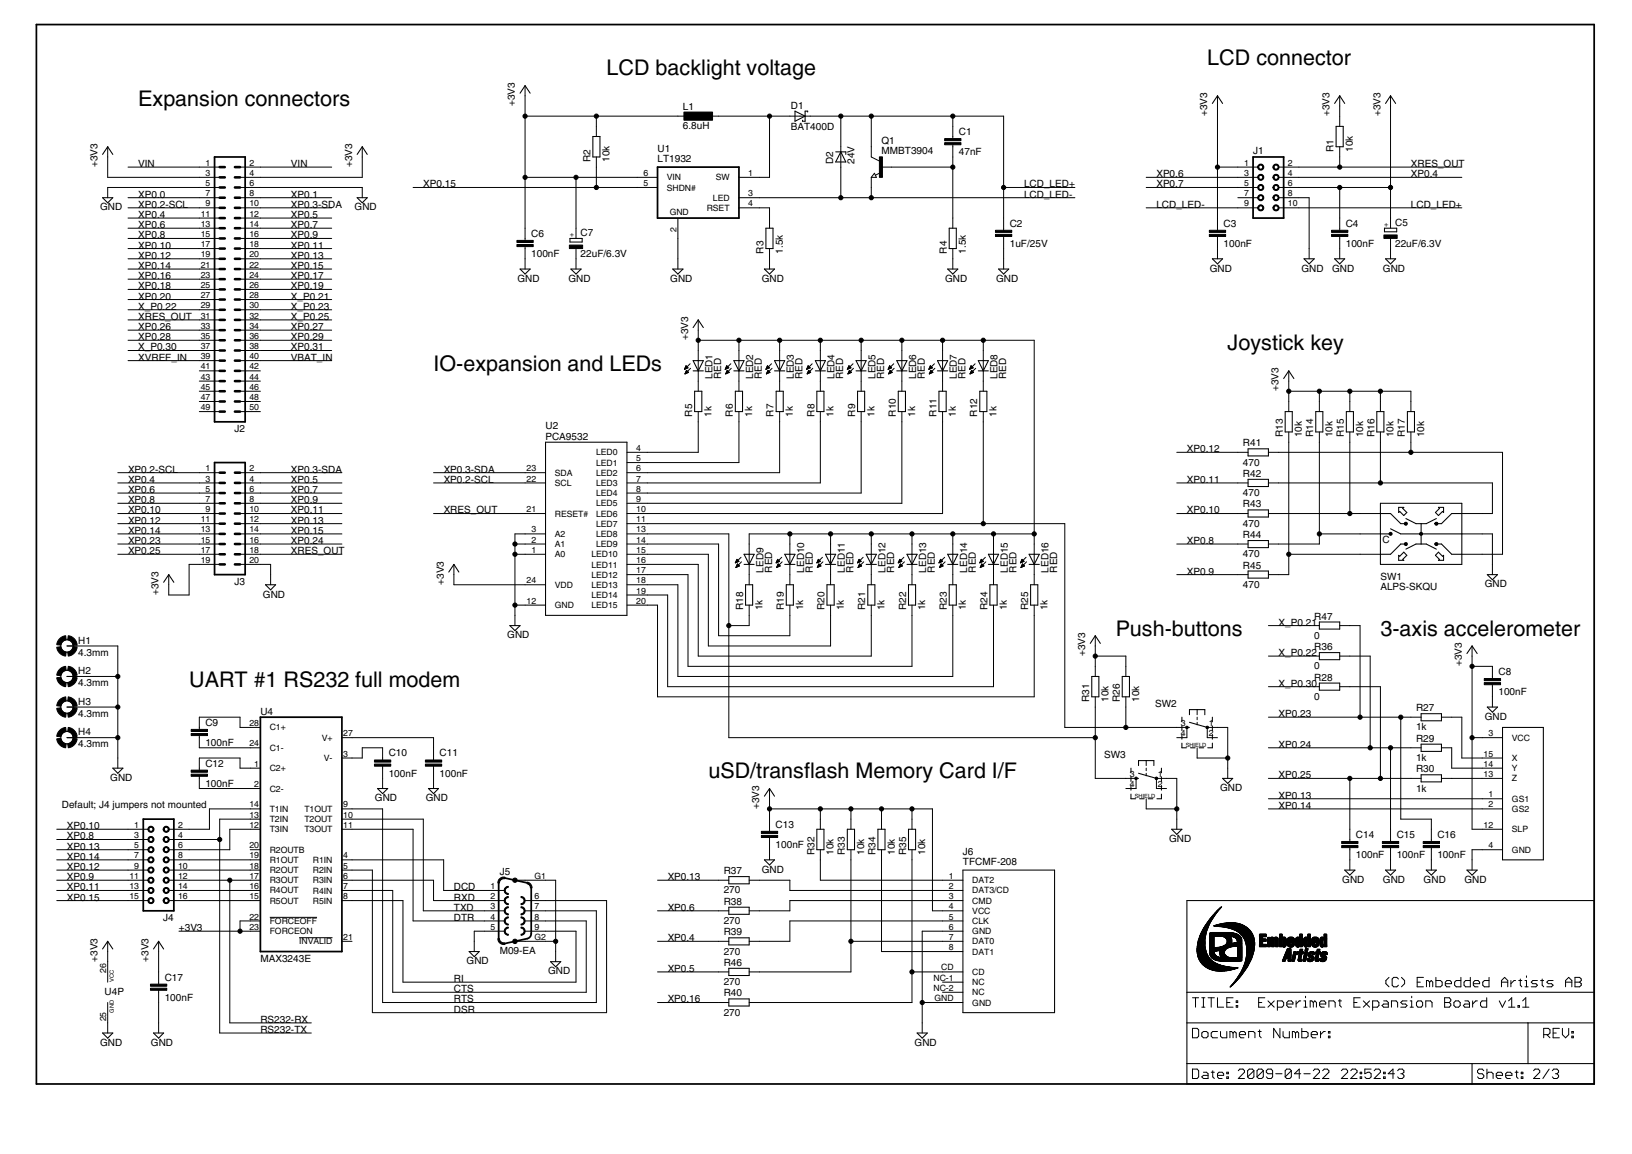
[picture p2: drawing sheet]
<svg xmlns="http://www.w3.org/2000/svg" width="297mm" height="210mm" viewBox="0 0 297 210" stroke-linecap="round" stroke-linejoin="round" font-family="sans-serif">
<defs><g id="words">
<g font-size="4.5">
<text x="219.7" y="11.9">LCD connector</text>
<text x="110.4" y="13.7">LCD backlight voltage</text>
<text x="25.2" y="19.3">Expansion connectors</text>
<text x="223.4" y="63.8">Joystick key</text>
<text x="78.9" y="67.5">IO-expansion and LEDs</text>
<text x="203.1" y="115.6">Push-buttons</text>
<text x="251.2" y="115.6">3-axis accelerometer</text>
<text x="34.4" y="124.9">UART #1 RS232 full modem</text>
<text x="128.9" y="141.6">uSD/transflash Memory Card I/F</text>
</g>
<g font-size="2.1">
<text x="93.7" y="19.3" transform="rotate(-90 93.7 19.3)">+3V3</text>
<text x="124.3" y="23.5">6.8uH</text>
<text x="124.3" y="20">L1</text>
<text x="143.9" y="23.6">BAT400D</text>
<text x="143.9" y="19.7">D1</text>
<text x="219.7" y="21.1" transform="rotate(-90 219.7 21.1)">+3V3</text>
<text x="242" y="21.1" transform="rotate(-90 242 21.1)">+3V3</text>
<text x="251.2" y="21.1" transform="rotate(-90 251.2 21.1)">+3V3</text>
<text x="107.5" y="29.5" transform="rotate(-90 107.5 29.5)">R2</text>
<text x="111" y="29.5" transform="rotate(-90 111 29.5)">10k</text>
<text x="119.7" y="29.5">LT1932</text>
<text x="119.7" y="27.6">U1</text>
<text x="151.6" y="29.8" transform="rotate(-90 151.6 29.8)">D2</text>
<text x="155.5" y="29.8" transform="rotate(-90 155.5 29.8)">24V</text>
<text x="160.4" y="28">MMBT3904</text>
<text x="160.4" y="26.1">Q1</text>
<text x="174.5" y="28.3">47nF</text>
<text x="174.5" y="24.6">C1</text>
<text x="228.1" y="28">J1</text>
<text x="242.7" y="27.6" transform="rotate(-90 242.7 27.6)">R1</text>
<text x="246.2" y="27.6" transform="rotate(-90 246.2 27.6)">10k</text>
<text x="17.7" y="30.4" transform="rotate(-90 17.7 30.4)">+3V3</text>
<text x="25.2" y="30.4">VIN</text>
<text x="25.2" y="36">XP0.0</text>
<text x="53" y="30.4">VIN</text>
<text x="53" y="36">XP0.1</text>
<text x="64.1" y="30.4" transform="rotate(-90 64.1 30.4)">+3V3</text>
<text x="77" y="34.1">XP0.15</text>
<text x="186.4" y="34.1">LCD_LED+</text>
<text x="186.4" y="36">LCD_LED-</text>
<text x="210.5" y="32.3">XP0.6</text>
<text x="210.5" y="34.1">XP0.7</text>
<text x="256.8" y="32.3">XP0.4</text>
<text x="256.8" y="30.4">XRES_OUT</text>
<text x="18.2" y="38.3">GND</text>
<text x="25.2" y="37.8">XP0.2-SCL</text>
<text x="25.2" y="39.7">XP0.4</text>
<text x="25.2" y="41.5">XP0.6</text>
<text x="53" y="37.8">XP0.3-SDA</text>
<text x="53" y="39.7">XP0.5</text>
<text x="53" y="41.5">XP0.7</text>
<text x="64.5" y="38.3">GND</text>
<text x="183.8" y="41.2">C2</text>
<text x="210.5" y="37.8">LCD_LED-</text>
<text x="222.7" y="41.2">C3</text>
<text x="244.9" y="41.2">C4</text>
<text x="253.9" y="41.2">C5</text>
<text x="256.8" y="37.8">LCD_LED+</text>
<text x="25.2" y="43.4">XP0.8</text>
<text x="25.2" y="45.2">XP0.10</text>
<text x="25.2" y="47.1">XP0.12</text>
<text x="53" y="43.4">XP0.9</text>
<text x="53" y="45.2">XP0.11</text>
<text x="53" y="47.1">XP0.13</text>
<text x="96.7" y="46.8">100nF</text>
<text x="96.7" y="43.1">C6</text>
<text x="105.7" y="46.7">22uF/6.3V</text>
<text x="105.7" y="43">C7</text>
<text x="139" y="46.1" transform="rotate(-90 139 46.1)">R3</text>
<text x="142.5" y="46.1" transform="rotate(-90 142.5 46.1)">1.5k</text>
<text x="172.3" y="46.1" transform="rotate(-90 172.3 46.1)">R4</text>
<text x="175.8" y="46.1" transform="rotate(-90 175.8 46.1)">1.5k</text>
<text x="183.8" y="44.9">1uF/25V</text>
<text x="222.7" y="44.9">100nF</text>
<text x="244.9" y="44.9">100nF</text>
<text x="253.9" y="44.9">22uF/6.3V</text>
<text x="25.2" y="48.9">XP0.14</text>
<text x="25.2" y="50.8">XP0.16</text>
<text x="25.2" y="52.6">XP0.18</text>
<text x="53" y="48.9">XP0.15</text>
<text x="53" y="50.8">XP0.17</text>
<text x="53" y="52.6">XP0.19</text>
<text x="94.2" y="51.2">GND</text>
<text x="103.5" y="51.2">GND</text>
<text x="122" y="51.2">GND</text>
<text x="138.7" y="51.2">GND</text>
<text x="172" y="51.2">GND</text>
<text x="181.3" y="51.2">GND</text>
<text x="220.2" y="49.4">GND</text>
<text x="236.9" y="49.4">GND</text>
<text x="242.4" y="49.4">GND</text>
<text x="251.7" y="49.4">GND</text>
<text x="25.2" y="58.2">XRES_OUT</text>
<text x="25.2" y="54.5">XP0.20</text>
<text x="25.2" y="56.3">X_P0.22</text>
<text x="53" y="54.5">X_P0.21</text>
<text x="53" y="56.3">X_P0.23</text>
<text x="53" y="58.2">X_P0.25</text>
<text x="25.2" y="60">XP0.26</text>
<text x="25.2" y="61.9">XP0.28</text>
<text x="25.2" y="65.6">XVREF_IN</text>
<text x="25.2" y="63.8">X_P0.30</text>
<text x="53" y="65.6">VBAT_IN</text>
<text x="53" y="60">XP0.27</text>
<text x="53" y="61.9">XP0.29</text>
<text x="53" y="63.8">XP0.31</text>
<text x="125.2" y="61.9" transform="rotate(-90 125.2 61.9)">+3V3</text>
<text x="129.7" y="68.9" transform="rotate(-90 129.7 68.9)">LED1</text>
<text x="131.3" y="68.9" transform="rotate(-90 131.3 68.9)">RED</text>
<text x="137.1" y="68.9" transform="rotate(-90 137.1 68.9)">LED2</text>
<text x="138.7" y="68.9" transform="rotate(-90 138.7 68.9)">RED</text>
<text x="144.5" y="68.9" transform="rotate(-90 144.5 68.9)">LED3</text>
<text x="146.1" y="68.9" transform="rotate(-90 146.1 68.9)">RED</text>
<text x="151.9" y="68.9" transform="rotate(-90 151.9 68.9)">LED4</text>
<text x="153.5" y="68.9" transform="rotate(-90 153.5 68.9)">RED</text>
<text x="159.3" y="68.9" transform="rotate(-90 159.3 68.9)">LED5</text>
<text x="160.9" y="68.9" transform="rotate(-90 160.9 68.9)">RED</text>
<text x="166.7" y="68.9" transform="rotate(-90 166.7 68.9)">LED6</text>
<text x="168.3" y="68.9" transform="rotate(-90 168.3 68.9)">RED</text>
<text x="174.2" y="68.9" transform="rotate(-90 174.2 68.9)">LED7</text>
<text x="175.7" y="68.9" transform="rotate(-90 175.7 68.9)">RED</text>
<text x="181.6" y="68.9" transform="rotate(-90 181.6 68.9)">LED8</text>
<text x="183.1" y="68.9" transform="rotate(-90 183.1 68.9)">RED</text>
<text x="232.7" y="71.2" transform="rotate(-90 232.7 71.2)">+3V3</text>
<text x="126" y="75.8" transform="rotate(-90 126 75.8)">R5</text>
<text x="129.5" y="75.8" transform="rotate(-90 129.5 75.8)">1k</text>
<text x="133.4" y="75.8" transform="rotate(-90 133.4 75.8)">R6</text>
<text x="136.9" y="75.8" transform="rotate(-90 136.9 75.8)">1k</text>
<text x="140.8" y="75.8" transform="rotate(-90 140.8 75.8)">R7</text>
<text x="144.3" y="75.8" transform="rotate(-90 144.3 75.8)">1k</text>
<text x="148.2" y="75.8" transform="rotate(-90 148.2 75.8)">R8</text>
<text x="151.7" y="75.8" transform="rotate(-90 151.7 75.8)">1k</text>
<text x="155.6" y="75.8" transform="rotate(-90 155.6 75.8)">R9</text>
<text x="159.1" y="75.8" transform="rotate(-90 159.1 75.8)">1k</text>
<text x="163.1" y="75.8" transform="rotate(-90 163.1 75.8)">R10</text>
<text x="166.6" y="75.8" transform="rotate(-90 166.6 75.8)">1k</text>
<text x="170.5" y="75.8" transform="rotate(-90 170.5 75.8)">R11</text>
<text x="174" y="75.8" transform="rotate(-90 174 75.8)">1k</text>
<text x="177.9" y="75.8" transform="rotate(-90 177.9 75.8)">R12</text>
<text x="181.4" y="75.8" transform="rotate(-90 181.4 75.8)">1k</text>
<text x="42.7" y="78.7">J2</text>
<text x="99.3" y="80">PCA9532</text>
<text x="99.3" y="78.1">U2</text>
<text x="216" y="82.3">XP0.12</text>
<text x="226.2" y="81.2">R41</text>
<text x="233.5" y="79.5" transform="rotate(-90 233.5 79.5)">R13</text>
<text x="237" y="79.5" transform="rotate(-90 237 79.5)">10k</text>
<text x="239" y="79.5" transform="rotate(-90 239 79.5)">R14</text>
<text x="242.5" y="79.5" transform="rotate(-90 242.5 79.5)">10k</text>
<text x="244.6" y="79.5" transform="rotate(-90 244.6 79.5)">R15</text>
<text x="248.1" y="79.5" transform="rotate(-90 248.1 79.5)">10k</text>
<text x="250.1" y="79.5" transform="rotate(-90 250.1 79.5)">R16</text>
<text x="253.7" y="79.5" transform="rotate(-90 253.7 79.5)">10k</text>
<text x="255.7" y="79.5" transform="rotate(-90 255.7 79.5)">R17</text>
<text x="259.2" y="79.5" transform="rotate(-90 259.2 79.5)">10k</text>
<text x="23.3" y="86">XP0.2-SCL</text>
<text x="23.3" y="87.8">XP0.4</text>
<text x="23.3" y="89.7">XP0.6</text>
<text x="53" y="86">XP0.3-SDA</text>
<text x="53" y="87.8">XP0.5</text>
<text x="53" y="89.7">XP0.7</text>
<text x="80.8" y="87.8">XP0.2-SCL</text>
<text x="80.8" y="86">XP0.3-SDA</text>
<text x="216" y="87.8">XP0.11</text>
<text x="226.2" y="84.7">470</text>
<text x="226.2" y="86.7">R42</text>
<text x="23.3" y="91.5">XP0.8</text>
<text x="23.3" y="93.4">XP0.10</text>
<text x="23.3" y="95.3">XP0.12</text>
<text x="53" y="91.5">XP0.9</text>
<text x="53" y="93.4">XP0.11</text>
<text x="53" y="95.3">XP0.13</text>
<text x="80.8" y="93.4">XRES_OUT</text>
<text x="216" y="93.4">XP0.10</text>
<text x="226.2" y="90.2">470</text>
<text x="226.2" y="95.8">470</text>
<text x="226.2" y="92.3">R43</text>
<text x="23.3" y="97.1">XP0.14</text>
<text x="23.3" y="99">XP0.23</text>
<text x="23.3" y="100.8">XP0.25</text>
<text x="53" y="97.1">XP0.15</text>
<text x="53" y="99">XP0.24</text>
<text x="53" y="100.8">XRES_OUT</text>
<text x="216" y="99">XP0.8</text>
<text x="226.2" y="101.4">470</text>
<text x="226.2" y="97.9">R44</text>
<text x="251.6" y="98.8">C</text>
<text x="42.7" y="106.4">J3</text>
<text x="80.8" y="106.4" transform="rotate(-90 80.8 106.4)">+3V3</text>
<text x="138.9" y="104.1" transform="rotate(-90 138.9 104.1)">LED9</text>
<text x="140.5" y="104.1" transform="rotate(-90 140.5 104.1)">RED</text>
<text x="146.4" y="104.1" transform="rotate(-90 146.4 104.1)">LED10</text>
<text x="147.9" y="104.1" transform="rotate(-90 147.9 104.1)">RED</text>
<text x="153.8" y="104.1" transform="rotate(-90 153.8 104.1)">LED11</text>
<text x="155.3" y="104.1" transform="rotate(-90 155.3 104.1)">RED</text>
<text x="161.2" y="104.1" transform="rotate(-90 161.2 104.1)">LED12</text>
<text x="162.8" y="104.1" transform="rotate(-90 162.8 104.1)">RED</text>
<text x="168.6" y="104.1" transform="rotate(-90 168.6 104.1)">LED13</text>
<text x="170.2" y="104.1" transform="rotate(-90 170.2 104.1)">RED</text>
<text x="176" y="104.1" transform="rotate(-90 176 104.1)">LED14</text>
<text x="177.6" y="104.1" transform="rotate(-90 177.6 104.1)">RED</text>
<text x="183.4" y="104.1" transform="rotate(-90 183.4 104.1)">LED15</text>
<text x="185" y="104.1" transform="rotate(-90 185 104.1)">RED</text>
<text x="190.8" y="104.1" transform="rotate(-90 190.8 104.1)">LED16</text>
<text x="192.4" y="104.1" transform="rotate(-90 192.4 104.1)">RED</text>
<text x="216" y="104.5">XP0.9</text>
<text x="226.2" y="106.9">470</text>
<text x="226.2" y="103.4">R45</text>
<text x="251.2" y="107.3">ALPS-SKQU</text>
<text x="251.2" y="105.4">SW1</text>
<text x="270.2" y="106.8">GND</text>
<text x="28.9" y="108.2" transform="rotate(-90 28.9 108.2)">+3V3</text>
<text x="47.9" y="108.7">GND</text>
<text x="135.3" y="111" transform="rotate(-90 135.3 111)">R18</text>
<text x="138.8" y="111" transform="rotate(-90 138.8 111)">1k</text>
<text x="142.7" y="111" transform="rotate(-90 142.7 111)">R19</text>
<text x="146.2" y="111" transform="rotate(-90 146.2 111)">1k</text>
<text x="150.1" y="111" transform="rotate(-90 150.1 111)">R20</text>
<text x="153.6" y="111" transform="rotate(-90 153.6 111)">1k</text>
<text x="157.5" y="111" transform="rotate(-90 157.5 111)">R21</text>
<text x="161" y="111" transform="rotate(-90 161 111)">1k</text>
<text x="164.9" y="111" transform="rotate(-90 164.9 111)">R22</text>
<text x="168.4" y="111" transform="rotate(-90 168.4 111)">1k</text>
<text x="172.3" y="111" transform="rotate(-90 172.3 111)">R23</text>
<text x="175.8" y="111" transform="rotate(-90 175.8 111)">1k</text>
<text x="179.7" y="111" transform="rotate(-90 179.7 111)">R24</text>
<text x="183.2" y="111" transform="rotate(-90 183.2 111)">1k</text>
<text x="187.1" y="111" transform="rotate(-90 187.1 111)">R25</text>
<text x="190.6" y="111" transform="rotate(-90 190.6 111)">1k</text>
<text x="232.7" y="113.8">X_P0.21</text>
<text x="239.2" y="112.7">R47</text>
<text x="14.2" y="119.3">4.3mm</text>
<text x="14.2" y="117.1">H1</text>
<text x="92.3" y="116.1">GND</text>
<text x="197.5" y="119.3" transform="rotate(-90 197.5 119.3)">+3V3</text>
<text x="232.7" y="119.3">X_P0.22</text>
<text x="239.2" y="116.2">0</text>
<text x="239.2" y="118.2">R36</text>
<text x="14.2" y="124.8">4.3mm</text>
<text x="14.2" y="122.6">H2</text>
<text x="232.7" y="124.9">X_P0.30</text>
<text x="239.2" y="121.8">0</text>
<text x="239.2" y="123.8">R28</text>
<text x="266.1" y="121.2" transform="rotate(-90 266.1 121.2)">+3V3</text>
<text x="272.7" y="122.8">C8</text>
<text x="14.2" y="130.4">4.3mm</text>
<text x="14.2" y="128.2">H3</text>
<text x="47.4" y="130">U4</text>
<text x="198.3" y="127.7" transform="rotate(-90 198.3 127.7)">R31</text>
<text x="201.8" y="127.7" transform="rotate(-90 201.8 127.7)">10k</text>
<text x="203.8" y="127.7" transform="rotate(-90 203.8 127.7)">R26</text>
<text x="207.3" y="127.7" transform="rotate(-90 207.3 127.7)">10k</text>
<text x="210.2" y="128.6">SW2</text>
<text x="232.7" y="130.5">XP0.23</text>
<text x="239.2" y="127.3">0</text>
<text x="257.7" y="129.4">R27</text>
<text x="270.2" y="130.9">GND</text>
<text x="272.7" y="126.5">100nF</text>
<text x="14.2" y="136">4.3mm</text>
<text x="14.2" y="133.7">H4</text>
<text x="37.4" y="135.7">100nF</text>
<text x="37.4" y="132">C9</text>
<text x="70.7" y="137.6">C10</text>
<text x="80" y="137.6">C11</text>
<text x="201" y="137.9">SW3</text>
<text x="232.7" y="136">XP0.24</text>
<text x="257.7" y="132.9">1k</text>
<text x="257.7" y="134.9">R29</text>
<text x="20.1" y="142">GND</text>
<text x="37.4" y="143.2">100nF</text>
<text x="37.4" y="139.4">C12</text>
<text x="70.7" y="141.3">100nF</text>
<text x="80" y="141.3">100nF</text>
<text x="222.1" y="143.9">GND</text>
<text x="232.7" y="141.6">XP0.25</text>
<text x="257.7" y="138.4">1k</text>
<text x="257.7" y="144">1k</text>
<text x="257.7" y="140.5">R30</text>
<text x="11.3" y="147">Default; J4 jumpers not mounted</text>
<text x="68.2" y="145.7">GND</text>
<text x="77.5" y="145.7">GND</text>
<text x="138.2" y="147.1" transform="rotate(-90 138.2 147.1)">+3V3</text>
<text x="232.7" y="145.3">XP0.13</text>
<text x="232.7" y="147.1">XP0.14</text>
<text x="12.2" y="152.7">XP0.8</text>
<text x="12.2" y="150.8">XP0.10</text>
<text x="12.2" y="154.5">XP0.13</text>
<text x="141.2" y="154.3">100nF</text>
<text x="141.2" y="150.6">C13</text>
<text x="148.2" y="155.5" transform="rotate(-90 148.2 155.5)">R32</text>
<text x="151.7" y="155.5" transform="rotate(-90 151.7 155.5)">10k</text>
<text x="153.8" y="155.5" transform="rotate(-90 153.8 155.5)">R33</text>
<text x="157.3" y="155.5" transform="rotate(-90 157.3 155.5)">10k</text>
<text x="159.3" y="155.5" transform="rotate(-90 159.3 155.5)">R34</text>
<text x="162.8" y="155.5" transform="rotate(-90 162.8 155.5)">10k</text>
<text x="164.9" y="155.5" transform="rotate(-90 164.9 155.5)">R35</text>
<text x="168.4" y="155.5" transform="rotate(-90 168.4 155.5)">10k</text>
<text x="175.3" y="155.5">J6</text>
<text x="212.8" y="153.2">GND</text>
<text x="246.8" y="152.4">C14</text>
<text x="254.2" y="152.4">C15</text>
<text x="261.6" y="152.4">C16</text>
<text x="12.2" y="160.1">XP0.9</text>
<text x="12.2" y="162">XP0.11</text>
<text x="12.2" y="158.3">XP0.12</text>
<text x="12.2" y="156.4">XP0.14</text>
<text x="82.6" y="162">DCD</text>
<text x="90.9" y="159.2">J5</text>
<text x="121.5" y="160.1">XP0.13</text>
<text x="131.7" y="159">R37</text>
<text x="138.7" y="158.7">GND</text>
<text x="175.3" y="157.3">TFCMF-208</text>
<text x="244.3" y="160.6">GND</text>
<text x="246.8" y="156.1">100nF</text>
<text x="251.7" y="160.6">GND</text>
<text x="254.2" y="156.1">100nF</text>
<text x="259.1" y="160.6">GND</text>
<text x="261.6" y="156.1">100nF</text>
<text x="266.5" y="160.6">GND</text>
<text x="12.2" y="163.8">XP0.15</text>
<text x="29.7" y="167.5">J4</text>
<text x="82.6" y="167.5">DTR</text>
<text x="82.6" y="165.7">TXD</text>
<text x="82.6" y="163.8">RXD</text>
<text x="121.5" y="165.7">XP0.6</text>
<text x="131.7" y="162.5">270</text>
<text x="131.7" y="164.6">R38</text>
<text x="32.6" y="169.4">+3V3</text>
<text x="90.9" y="173.5">M09-EA</text>
<text x="121.5" y="171.2">XP0.4</text>
<text x="131.7" y="168.1">270</text>
<text x="131.7" y="173.6">270</text>
<text x="131.7" y="170.1">R39</text>
<text x="17.7" y="174.9" transform="rotate(-90 17.7 174.9)">+3V3</text>
<text x="27" y="174.9" transform="rotate(-90 27 174.9)">+3V3</text>
<text x="30" y="178.4">C17</text>
<text x="47.4" y="174.9">MAX3243E</text>
<text x="82.6" y="178.6">RI</text>
<text x="84.9" y="175.4">GND</text>
<text x="99.7" y="177.2">GND</text>
<text x="121.5" y="176.8">XP0.5</text>
<text x="131.7" y="179.2">270</text>
<text x="131.7" y="175.7">R46</text>
<text x="19" y="181">U4P</text>
<text x="30" y="182.1">100nF</text>
<text x="82.6" y="182.3">RTS</text>
<text x="82.6" y="184.2">DSR</text>
<text x="82.6" y="180.5">CTS</text>
<text x="121.5" y="182.3">XP0.16</text>
<text x="131.7" y="184.8">270</text>
<text x="131.7" y="181.3">R40</text>
<text x="18.2" y="190.2">GND</text>
<text x="27.5" y="190.2">GND</text>
<text x="47.4" y="186">RS232-RX</text>
<text x="47.4" y="187.9">RS232-TX</text>
<text x="166.5" y="190.2">GND</text>
</g>
<g font-size="1.8">
<text x="37.4" y="30.1">1</text>
<text x="37.4" y="32">3</text>
<text x="37.4" y="33.8">5</text>
<text x="37.4" y="35.7">7</text>
<text x="45.4" y="30.1">2</text>
<text x="45.4" y="32">4</text>
<text x="45.4" y="33.8">6</text>
<text x="45.4" y="35.7">8</text>
<text x="117.1" y="32">6</text>
<text x="117.1" y="33.8">5</text>
<text x="121.4" y="32.8">VIN</text>
<text x="121.4" y="34.7">SHDN#</text>
<text x="130.3" y="32.8">SW</text>
<text x="136.2" y="32">1</text>
<text x="136.2" y="35.7">3</text>
<text x="226.4" y="35.7">7</text>
<text x="226.4" y="33.8">5</text>
<text x="226.4" y="32">3</text>
<text x="226.4" y="30.1">1</text>
<text x="234.4" y="35.7">8</text>
<text x="234.4" y="33.8">6</text>
<text x="234.4" y="32">4</text>
<text x="234.4" y="30.1">2</text>
<text x="36.5" y="39.4">11</text>
<text x="36.5" y="41.3">13</text>
<text x="37.4" y="37.6">9</text>
<text x="45.4" y="37.6">10</text>
<text x="45.4" y="39.4">12</text>
<text x="45.4" y="41.3">14</text>
<text x="121.9" y="39.1">GND</text>
<text x="128.6" y="38.4">RSET</text>
<text x="129.8" y="36.5">LED</text>
<text x="136.2" y="37.6">4</text>
<text x="226.4" y="37.6">9</text>
<text x="234.4" y="37.6">10</text>
<text x="36.5" y="43.1">15</text>
<text x="36.5" y="45">17</text>
<text x="36.5" y="46.8">19</text>
<text x="45.4" y="43.1">16</text>
<text x="45.4" y="45">18</text>
<text x="45.4" y="46.8">20</text>
<text x="123.1" y="42.2" transform="rotate(-90 123.1 42.2)">2</text>
<text x="36.5" y="48.7">21</text>
<text x="36.5" y="50.5">23</text>
<text x="36.5" y="52.4">25</text>
<text x="45.4" y="48.7">22</text>
<text x="45.4" y="50.5">24</text>
<text x="45.4" y="52.4">26</text>
<text x="36.5" y="54.2">27</text>
<text x="36.5" y="56.1">29</text>
<text x="36.5" y="57.9">31</text>
<text x="36.5" y="59.8">33</text>
<text x="45.4" y="54.2">28</text>
<text x="45.4" y="56.1">30</text>
<text x="45.4" y="57.9">32</text>
<text x="45.4" y="59.8">34</text>
<text x="36.5" y="61.6">35</text>
<text x="36.5" y="63.5">37</text>
<text x="36.5" y="65.3">39</text>
<text x="45.4" y="61.6">36</text>
<text x="45.4" y="63.5">38</text>
<text x="45.4" y="65.3">40</text>
<text x="36.5" y="67.2">41</text>
<text x="36.5" y="69.1">43</text>
<text x="36.5" y="70.9">45</text>
<text x="45.4" y="67.2">42</text>
<text x="45.4" y="69.1">44</text>
<text x="45.4" y="70.9">46</text>
<text x="36.5" y="72.8">47</text>
<text x="36.5" y="74.6">49</text>
<text x="45.4" y="72.8">48</text>
<text x="45.4" y="74.6">50</text>
<text x="108.5" y="82.8">LED0</text>
<text x="115.8" y="82">4</text>
<text x="115.8" y="83.9">5</text>
<text x="37.4" y="85.7">1</text>
<text x="37.4" y="87.6">3</text>
<text x="37.4" y="89.4">5</text>
<text x="45.4" y="85.7">2</text>
<text x="45.4" y="87.6">4</text>
<text x="45.4" y="89.4">6</text>
<text x="95.8" y="87.6">22</text>
<text x="95.8" y="85.7">23</text>
<text x="101" y="88.4">SCL</text>
<text x="101" y="86.5">SDA</text>
<text x="108.5" y="84.7">LED1</text>
<text x="108.5" y="86.6">LED2</text>
<text x="108.5" y="88.4">LED3</text>
<text x="115.8" y="85.7">6</text>
<text x="115.8" y="87.6">7</text>
<text x="115.8" y="89.4">8</text>
<text x="36.5" y="95">11</text>
<text x="37.4" y="91.3">7</text>
<text x="37.4" y="93.1">9</text>
<text x="45.4" y="91.3">8</text>
<text x="45.4" y="93.1">10</text>
<text x="45.4" y="95">12</text>
<text x="95.8" y="93.1">21</text>
<text x="101" y="94">RESET#</text>
<text x="108.5" y="90.3">LED4</text>
<text x="108.5" y="92.1">LED5</text>
<text x="108.5" y="94">LED6</text>
<text x="108.5" y="95.8">LED7</text>
<text x="115.8" y="91.3">9</text>
<text x="115.8" y="93.1">10</text>
<text x="115.8" y="95">11</text>
<text x="36.5" y="96.8">13</text>
<text x="36.5" y="98.7">15</text>
<text x="36.5" y="100.6">17</text>
<text x="45.4" y="96.8">14</text>
<text x="45.4" y="98.7">16</text>
<text x="45.4" y="100.6">18</text>
<text x="96.7" y="100.6">1</text>
<text x="96.7" y="98.7">2</text>
<text x="96.7" y="96.8">3</text>
<text x="101" y="101.4">A0</text>
<text x="101" y="99.5">A1</text>
<text x="101" y="97.7">A2</text>
<text x="107.6" y="101.4">LED10</text>
<text x="108.5" y="97.7">LED8</text>
<text x="108.5" y="99.5">LED9</text>
<text x="115.8" y="96.8">13</text>
<text x="115.8" y="98.7">14</text>
<text x="115.8" y="100.6">15</text>
<text x="36.5" y="102.4">19</text>
<text x="45.4" y="102.4">20</text>
<text x="95.8" y="106.1">24</text>
<text x="101" y="106.9">VDD</text>
<text x="107.6" y="103.2">LED11</text>
<text x="107.6" y="105.1">LED12</text>
<text x="107.6" y="106.9">LED13</text>
<text x="115.8" y="102.4">16</text>
<text x="115.8" y="104.3">17</text>
<text x="115.8" y="106.1">18</text>
<text x="115.8" y="108">19</text>
<text x="95.8" y="109.8">12</text>
<text x="101" y="110.6">GND</text>
<text x="107.6" y="108.8">LED14</text>
<text x="107.6" y="110.6">LED15</text>
<text x="115.8" y="109.8">20</text>
<text x="45.4" y="132.1">28</text>
<text x="45.4" y="135.8">24</text>
<text x="49.1" y="132.9">C1+</text>
<text x="49.1" y="136.6">C1-</text>
<text x="58.6" y="134.7">V+</text>
<text x="62.5" y="133.9">27</text>
<text x="62.5" y="137.6">3</text>
<text x="214.9" y="132.1">3</text>
<text x="214.9" y="133.9">4</text>
<text x="220" y="132.1">1</text>
<text x="220" y="133.9">2</text>
<text x="270" y="137.6">15</text>
<text x="270.9" y="133.9">3</text>
<text x="275.2" y="134.7">VCC</text>
<text x="46.3" y="139.5">1</text>
<text x="46.3" y="143.2">2</text>
<text x="49.1" y="140.3">C2+</text>
<text x="49.1" y="144">C2-</text>
<text x="58.9" y="138.4">V-</text>
<text x="205.6" y="141.3">3</text>
<text x="205.6" y="143.2">4</text>
<text x="210.7" y="141.3">1</text>
<text x="210.7" y="143.2">2</text>
<text x="270" y="139.5">14</text>
<text x="270" y="141.3">13</text>
<text x="275.2" y="138.4">X</text>
<text x="275.2" y="140.3">Y</text>
<text x="275.2" y="142.1">Z</text>
<text x="45.4" y="146.9">14</text>
<text x="45.4" y="148.7">13</text>
<text x="49.1" y="147.7">T1IN</text>
<text x="49.1" y="149.5">T2IN</text>
<text x="55.4" y="147.7">T1OUT</text>
<text x="55.4" y="149.6">T2OUT</text>
<text x="62.5" y="146.9">9</text>
<text x="62.5" y="148.7">10</text>
<text x="270.9" y="145">1</text>
<text x="270.9" y="146.9">2</text>
<text x="275.2" y="145.8">GS1</text>
<text x="275.2" y="147.7">GS2</text>
<text x="24.4" y="150.6">1</text>
<text x="24.4" y="152.4">3</text>
<text x="24.4" y="154.3">5</text>
<text x="32.4" y="150.6">2</text>
<text x="32.4" y="152.4">4</text>
<text x="32.4" y="154.3">6</text>
<text x="45.4" y="150.6">12</text>
<text x="45.4" y="154.3">20</text>
<text x="49.1" y="151.4">T3IN</text>
<text x="49.1" y="155.1">R2OUTB</text>
<text x="55.4" y="151.4">T3OUT</text>
<text x="62.5" y="150.6">11</text>
<text x="270" y="150.6">12</text>
<text x="270.9" y="154.3">4</text>
<text x="275.2" y="151.4">SLP</text>
<text x="275.2" y="155.1">GND</text>
<text x="23.6" y="161.7">13</text>
<text x="23.6" y="159.8">11</text>
<text x="24.4" y="156.1">7</text>
<text x="24.4" y="158">9</text>
<text x="32.4" y="156.1">8</text>
<text x="32.4" y="158">10</text>
<text x="32.4" y="159.8">12</text>
<text x="32.4" y="161.7">14</text>
<text x="45.4" y="156.1">19</text>
<text x="45.4" y="158">18</text>
<text x="45.4" y="159.8">17</text>
<text x="45.4" y="161.7">16</text>
<text x="49.1" y="157">R1OUT</text>
<text x="49.1" y="158.8">R2OUT</text>
<text x="49.1" y="160.7">R3OUT</text>
<text x="57" y="157">R1IN</text>
<text x="57" y="158.8">R2IN</text>
<text x="57" y="160.7">R3IN</text>
<text x="62.5" y="156.1">4</text>
<text x="62.5" y="158">5</text>
<text x="62.5" y="159.8">6</text>
<text x="62.5" y="161.7">7</text>
<text x="89.3" y="161.7">1</text>
<text x="97.3" y="159.8">G1</text>
<text x="172.7" y="159.8">1</text>
<text x="172.7" y="161.7">2</text>
<text x="177" y="160.7">DAT2</text>
<text x="23.6" y="163.6">15</text>
<text x="32.4" y="163.6">16</text>
<text x="45.4" y="167.3">22</text>
<text x="45.4" y="163.6">15</text>
<text x="49.1" y="162.5">R4OUT</text>
<text x="49.1" y="164.4">R5OUT</text>
<text x="57" y="162.5">R4IN</text>
<text x="57" y="164.4">R5IN</text>
<text x="62.5" y="163.6">8</text>
<text x="89.3" y="163.6">2</text>
<text x="89.3" y="165.4">3</text>
<text x="89.3" y="167.3">4</text>
<text x="97.3" y="163.6">6</text>
<text x="97.3" y="165.4">7</text>
<text x="97.3" y="167.3">8</text>
<text x="172.7" y="163.6">3</text>
<text x="172.7" y="165.4">4</text>
<text x="172.7" y="167.3">5</text>
<text x="177" y="162.5">DAT3/CD</text>
<text x="177" y="164.4">CMD</text>
<text x="177" y="166.2">VCC</text>
<text x="45.4" y="169.1">23</text>
<text x="49.1" y="168.1">FORCEOFF</text>
<text x="49.1" y="169.9">FORCEON</text>
<text x="54.4" y="171.8">INVALID</text>
<text x="62.5" y="171">21</text>
<text x="89.3" y="169.1">5</text>
<text x="97.3" y="169.1">9</text>
<text x="97.3" y="171">G2</text>
<text x="172.7" y="169.1">6</text>
<text x="172.7" y="171">7</text>
<text x="172.7" y="172.8">8</text>
<text x="177" y="168.1">CLK</text>
<text x="177" y="169.9">GND</text>
<text x="177" y="171.8">DAT0</text>
<text x="177" y="173.6">DAT1</text>
<text x="19.3" y="176.9" transform="rotate(-90 19.3 176.9)">26</text>
<text x="169.9" y="178.4">NC-1</text>
<text x="171.3" y="176.5">CD</text>
<text x="177" y="177.3">CD</text>
<text x="177" y="179.2">NC</text>
<text x="19.3" y="185.8" transform="rotate(-90 19.3 185.8)">25</text>
<text x="169.9" y="180.2">NC-2</text>
<text x="170.1" y="182.1">GND</text>
<text x="177" y="181">NC</text>
<text x="177" y="182.9">GND</text>
</g>
<g font-size="1.5">
<text x="252.7" y="41.2" transform="rotate(-90 252.7 41.2)">+</text>
<text x="104.4" y="43.1" transform="rotate(-90 104.4 43.1)">+</text>
</g>
<g font-size="1.2">
<text x="215.8" y="135.8">SHIELD</text>
<text x="206.5" y="145.1">SHIELD</text>
<text x="20.7" y="178.6" transform="rotate(-90 20.7 178.6)">VCC</text>
<text x="20.7" y="184.2" transform="rotate(-90 20.7 184.2)">GND</text>
</g>
</g></defs>
<g fill="#000" stroke="#000" stroke-width=".18">
<path d="M95.6 15.6v1.8zM95.6 17.4v3.7zM221.6 17.4v1.9zM221.6 19.3v11.1zM243.8 17.4v1.9zM243.8 19.3v1.8zM253.1 17.4v1.9zM253.1 19.3v14.8zM19.6 34.1v1.9zM19.6 26.7v1.9zM19.6 34.1h16.7zM19.6 32.3h16.7z"/>
<path d="M19.6 28.6v3.7zM23.3 37.8h13zM23.3 39.7h13zM23.3 36h13zM36.3 30.4h3.7zM36.3 32.3h3.7zM36.3 34.1h3.7zM36.3 36h3.7zM36.3 37.8h3.7zM36.3 39.7h3.7zM23.3 30.4h13zM43.7 30.4h3.7z"/>
<path d="M43.7 32.3h3.7zM43.7 34.1h3.7zM43.7 36h3.7zM43.7 37.8h3.7zM43.7 39.7h3.7zM47.4 30.4h13zM47.4 37.8h13zM47.4 39.7h13zM47.4 36h13zM65.9 34.1v1.9zM65.9 26.7v1.9zM47.4 34.1h18.5z"/>
<path d="M47.4 32.3h18.5zM65.9 28.6v3.7zM95.6 21.1v11.2zM95.6 32.3v9.2zM95.6 32.3h9.2zM108.5 23v1.8zM108.5 28.6v1.8zM95.6 21.1h12.9zM108.5 21.1v1.9zM75.2 34.1h33.3zM108.5 30.4v3.7zM116 32.3h3.7z"/>
<path d="M116 34.1h3.7zM104.8 32.3h11.2zM108.5 34.1h7.5zM123.4 21.1h1.8zM108.5 21.1h14.9zM128.9 21.1h1.9zM130.8 21.1h9.3zM134.5 32.3h3.7zM134.5 36h3.7zM134.5 37.8h3.7zM138.2 36h14.8zM138.2 37.8h1.9z"/>
<path d="M140.1 39.7v1.8zM140.1 21.1v11.2zM138.2 32.3h1.9zM140.1 21.1h3.7zM140.1 37.8v1.9zM143.8 21.1h1.8zM145.6 21.1h1.9zM147.5 21.1h5.5zM153 28.6v1.8zM153 26.7v1.9zM153 21.1v5.6zM153 21.1h5.6z"/>
<path d="M153 30.4v5.6zM153 36h5.6zM158.6 32.3v1.8zM158.6 26.7v1.9zM158.6 28.6l1.5 .7zM158.6 32.3h.9zM158.6 21.1h14.8zM158.6 21.1v5.6zM158.6 36h37zM158.6 34.1v1.9zM159.2 31.5l-.6 .8zM159.3 31.9l.9-.5z"/>
<path d="M159.2 31.5l.3 .8zM160.4 30.4h1.9zM162.3 30.4h11.1zM173.4 23v1.8zM173.4 26.7v1.9zM173.4 24.8v.4zM173.4 26.3v.4zM173.4 39.7v1.8zM173.4 21.1h9.3zM173.4 21.1v1.9zM173.4 28.6v1.8zM173.4 30.4v9.3z"/>
<path d="M182.7 39.7v1.8zM182.7 21.1v13zM182.7 34.1v5.6zM182.7 34.1h12.9zM221.6 39.7v1.8zM221.6 30.4v9.3zM225.3 37.8h3.7zM225.3 36h3.7zM225.3 34.1h3.7zM225.3 32.3h3.7zM225.3 30.4h3.7zM208.6 37.8h16.7z"/>
<path d="M221.6 30.4h3.7zM208.6 32.3h16.7zM208.6 34.1h16.7zM232.7 37.8h3.7zM232.7 36h3.7zM232.7 34.1h3.7zM232.7 32.3h3.7zM232.7 30.4h3.7zM236.4 36h1.9zM236.4 37.8h29.7zM236.4 34.1h7.4zM236.4 30.4h7.4z"/>
<path d="M238.3 36v9.2zM243.8 39.7v1.8zM243.8 21.1v1.9zM243.8 26.7v1.9zM243.8 34.1v5.6zM243.8 28.6v1.8zM243.8 30.4h22.3zM253.1 39.7v1.8zM243.8 34.1h9.3zM253.1 34.1v5.6zM236.4 32.3h29.7zM23.3 41.5h13z"/>
<path d="M23.3 43.4h13zM23.3 45.2h13zM23.3 47.1h13zM23.3 48.9h13zM23.3 50.8h13zM23.3 52.6h13zM23.3 54.5h13zM23.3 56.3h13zM36.3 41.5h3.7zM36.3 43.4h3.7zM36.3 45.2h3.7zM36.3 47.1h3.7z"/>
<path d="M36.3 48.9h3.7zM36.3 50.8h3.7zM36.3 52.6h3.7zM36.3 54.5h3.7zM36.3 56.3h3.7zM36.3 58.2h3.7zM23.3 58.2h13zM43.7 41.5h3.7zM43.7 43.4h3.7zM43.7 45.2h3.7zM43.7 47.1h3.7zM43.7 48.9h3.7z"/>
<path d="M43.7 50.8h3.7zM43.7 52.6h3.7zM43.7 54.5h3.7zM43.7 56.3h3.7zM43.7 58.2h3.7zM47.4 41.5h13zM47.4 43.4h13zM47.4 45.2h13zM47.4 47.1h13zM47.4 48.9h13zM47.4 50.8h13zM47.4 52.6h13z"/>
<path d="M47.4 54.5h13zM47.4 56.3h13zM47.4 58.2h13zM95.6 41.5v1.9zM95.6 45.2v1.9zM95.6 43.4v.3zM95.6 44.9v.3zM95.6 47.1v1.8zM104.8 45.2v1.9zM104.8 41.5v1.9zM104.8 47.1v1.8zM104.8 32.3v9.2z"/>
<path d="M123.4 39.7v3.7zM123.4 47.1v1.8zM123.4 43.4v3.7zM140.1 45.2v1.9zM140.1 47.1v1.8zM173.4 45.2v1.9zM173.4 47.1v1.8zM182.7 43.4v1.8zM182.7 41.5v.4zM182.7 43v.4zM182.7 47.1v1.8zM182.7 45.2v1.9z"/>
<path d="M221.6 43.4v1.8zM221.6 41.5v.4zM221.6 43v.4zM221.6 45.2v1.9zM238.3 45.2v1.9zM243.8 43.4v1.8zM243.8 41.5v.4zM243.8 43v.4zM243.8 45.2v1.9zM253.1 43.4v1.8zM253.1 45.2v1.9zM23.3 60h13z"/>
<path d="M23.3 61.9h13zM23.3 65.6h13zM23.3 63.8h13zM36.3 60h3.7zM36.3 61.9h3.7zM36.3 63.8h3.7zM36.3 65.6h3.7zM36.3 67.5h3.7zM36.3 69.3h3.7zM36.3 71.2h3.7zM36.3 73h3.7zM36.3 74.9h3.7z"/>
<path d="M43.7 60h3.7zM43.7 61.9h3.7zM43.7 63.8h3.7zM43.7 65.6h3.7zM43.7 67.5h3.7zM43.7 69.3h3.7zM43.7 71.2h3.7zM43.7 73h3.7zM43.7 74.9h3.7zM47.4 65.6h13zM47.4 60h13zM47.4 61.9h13z"/>
<path d="M47.4 63.8h13zM124.9 66.5l-.3 .7zM124.6 67.1h.1zM124.7 67h.2zM124.7 67h.4zM124.9 67.4l-.2 .6zM124.7 66.9h.5zM124.7 67.9h.2zM124.7 66.8h.4zM124.8 67.8h.3zM124.8 66.7h.3zM124.8 67.8h.5z"/>
<path d="M124.8 66.6h.2zM124.8 67.7h.5zM124.9 66.5l.3 .4zM124.9 67.6h.3zM124.9 67.5h.2zM124.9 67.4l.4 .3zM124.6 67.2l.6-.3zM124.7 68l.6-.3zM125.6 66.2l-1 1zM125.7 67l-1 1zM127.1 67.5v1.8zM127.1 63.8v1.8z"/>
<path d="M127.1 65.6v1.9zM127.1 69.3v1.9zM127.1 74.9v1.8zM127.1 58.2v1.8zM127.1 61.9v1.9zM127.1 60v1.9zM127.1 61.9h7.4zM132.3 66.5l-.3 .7zM132 67.1h.1zM132.1 67h.2zM132.1 67h.4zM132.4 67.4l-.3 .6z"/>
<path d="M132.1 66.9h.5zM132.1 67.9h.2zM132.2 66.8h.3zM132.2 67.8h.3zM132.2 66.7h.3zM132.2 67.8h.5zM132.2 66.6h.2zM132.2 67.7h.5zM132.3 66.5l.4 .4zM132.3 67.6h.3zM132.3 67.5h.2zM132.3 67.4h.1z"/>
<path d="M132.4 67.4l.3 .3zM132 67.2l.7-.3zM132.1 68l.6-.3zM133 66.2l-1 1zM133.1 67l-1 1zM134.5 67.5v1.8zM134.5 63.8v1.8zM134.5 65.6v1.9zM134.5 69.3v1.9zM134.5 74.9v1.8zM134.5 61.9h7.4zM134.5 61.9v1.9z"/>
<path d="M139.7 66.5l-.3 .7zM139.4 67.1h.2zM139.5 67h.2zM139.8 67.4l-.3 .6zM139.5 67h.4zM139.5 66.9h.5zM139.6 67.9h.1zM139.6 66.8h.4zM139.6 67.8h.3zM139.6 66.7h.3zM139.6 67.8h.5zM139.6 66.6h.2z"/>
<path d="M139.6 67.7h.5zM139.7 66.5l.4 .4zM139.7 67.6h.3zM139.7 67.5h.2zM139.7 67.4h.1zM139.8 67.4l.3 .3zM139.4 67.2l.7-.3zM139.5 68l.6-.3zM140.4 66.2l-1 1zM139.5 68l1-1zM141.9 67.5v1.8zM141.9 63.8v1.8z"/>
<path d="M141.9 65.6v1.9zM141.9 69.3v1.9zM141.9 74.9v1.8zM141.9 61.9h7.4zM141.9 61.9v1.9zM147.1 66.5l-.3 .7zM146.9 67.1h.1zM146.9 67h.3zM146.9 67h.4zM147.2 67.4l-.3 .6zM146.9 66.9h.5zM147 67.9h.2z"/>
<path d="M147 66.8h.4zM147 67.8h.3zM147 66.7h.3zM147 67.8h.5zM147 66.6h.2zM147.1 67.7h.4zM147.1 66.5l.4 .4zM147.1 67.6h.3zM147.1 67.5h.2zM147.2 67.4h.1zM147.2 67.4l.4 .3zM146.8 67.2l.7-.3z"/>
<path d="M146.9 68l.7-.3zM147.8 66.2l-1 1zM147.9 67l-1 1zM149.3 67.5v1.8zM149.3 63.8v1.8zM149.3 65.6v1.9zM149.3 69.3v1.9zM149.3 74.9v1.8zM149.3 61.9h7.4zM149.3 61.9v1.9zM154.5 66.5l-.3 .7zM154.3 67.1h.1z"/>
<path d="M154.3 67h.3zM154.3 67h.4zM154.6 67.4l-.3 .6zM154.4 66.9h.5zM154.4 67.9h.2zM154.4 66.8h.4zM154.4 67.8h.3zM154.4 66.7h.3zM154.4 67.8h.5zM154.5 66.6h.1zM154.5 67.7h.4zM154.5 67.6h.3z"/>
<path d="M154.5 66.5l.4 .4zM154.5 67.5h.2zM154.6 67.4l.4 .3zM154.2 67.2l.7-.3zM154.3 68l.7-.3zM154.2 67.2l1.1-1zM155.3 67l-1 1zM156.7 67.5v1.8zM156.7 63.8v1.8zM156.7 65.6v1.9zM156.7 69.3v1.9zM156.7 74.9v1.8z"/>
<path d="M156.7 61.9h7.4zM156.7 61.9v1.9zM161.9 66.5l-.3 .7zM161.7 67.1h.1zM161.7 67h.3zM161.7 67h.5zM162 67.4l-.3 .6zM161.8 66.9h.5zM161.8 67.9h.2zM161.8 66.8h.4zM161.8 67.8h.4zM161.8 66.7h.3z"/>
<path d="M161.8 67.8h.5zM161.9 66.6h.1zM161.9 67.7h.4zM161.9 66.5l.4 .4zM161.9 67.6h.3zM161.9 67.5h.3zM162 67.4l.4 .3zM161.6 67.2l.7-.3zM161.7 68l.7-.3zM162.7 66.2l-1.1 1zM162.8 67l-1.1 1zM164.1 67.5v1.8z"/>
<path d="M164.1 63.8v1.8zM164.1 65.6v1.9zM164.1 69.3v1.9zM164.1 74.9v1.8zM164.1 61.9h7.5zM164.1 61.9v1.9zM169.3 66.5l-.2 .7zM169.1 67.1h.1zM169.1 67h.3zM169.1 67h.5zM169.4 67.4l-.3 .6zM169.2 66.9h.5z"/>
<path d="M169.2 67.9h.2zM169.2 66.8h.4zM169.2 67.8h.4zM169.2 66.7h.3zM169.3 67.8h.5zM169.3 66.6h.1zM169.3 67.7h.4zM169.3 66.5l.4 .4zM169.3 67.6h.4zM169.4 67.5h.2zM169.4 67.4h.1zM169.4 67.4l.4 .3z"/>
<path d="M169.1 67.2l.6-.3zM169.1 68l.7-.3zM170.1 66.2l-1 1zM170.2 67l-1.1 1zM171.6 67.5v1.8zM171.6 63.8v1.8zM171.6 65.6v1.9zM171.6 69.3v1.9zM171.6 74.9v1.8zM171.6 61.9h7.4zM171.6 61.9v1.9zM176.7 66.5l-.2 .7z"/>
<path d="M176.5 67.1h.1zM176.5 67h.3zM176.8 67.4l-.2 .6zM176.6 67h.4zM176.6 66.9h.5zM176.6 67.9h.2zM176.6 66.8h.4zM176.6 67.8h.4zM176.7 66.7h.2zM176.7 67.8h.5zM176.7 66.6h.1zM176.7 67.7h.4z"/>
<path d="M176.7 66.5l.4 .4zM176.7 67.6h.4zM176.8 67.5h.2zM176.8 67.4h.1zM176.8 67.4l.4 .3zM176.5 67.2l.6-.3zM176.6 68l.6-.3zM177.5 66.2l-1 1zM176.6 68l1-1zM179 67.5v1.8zM179 63.8v1.8zM179 65.6v1.9z"/>
<path d="M179 69.3v1.9zM179 74.9v1.8zM179 61.9v1.9zM179 61.9h9.2zM188.2 61.9v35.2zM234.6 73v1.9zM234.6 67.5v1.8zM234.6 71.2v1.8zM234.6 69.3v1.9zM234.6 71.2h5.5zM240.1 73v1.9zM240.1 71.2v1.8z"/>
<path d="M240.1 71.2h5.6zM245.7 73v1.9zM245.7 71.2v1.8zM245.7 71.2h5.5zM251.2 73v1.9zM251.2 71.2v1.8zM251.2 71.2h5.6zM256.8 73v1.9zM256.8 71.2v1.8zM21.4 87.8h14.9zM21.4 89.7h14.9zM21.4 91.5h14.9z"/>
<path d="M21.4 93.4h14.9zM21.4 95.2h14.9zM21.4 97.1h14.9zM21.4 99h14.9zM36.3 86h3.7zM36.3 87.8h3.7zM36.3 89.7h3.7zM36.3 91.5h3.7zM36.3 93.4h3.7zM36.3 95.2h3.7zM36.3 97.1h3.7zM36.3 99h3.7z"/>
<path d="M21.4 86h14.9zM43.7 86h3.7zM43.7 87.8h3.7zM43.7 89.7h3.7zM43.7 91.5h3.7zM43.7 93.4h3.7zM43.7 95.2h3.7zM43.7 97.1h3.7zM43.7 99h3.7zM47.4 86h14.8zM47.4 89.7h14.8zM47.4 93.4h14.8z"/>
<path d="M47.4 97.1h14.8zM47.4 87.8h14.8zM47.4 91.5h14.8zM47.4 95.2h14.8zM47.4 99h14.8zM93.7 99h1.9zM93.7 97.1v1.9zM93.7 97.1h1.9zM95.6 99h3.7zM95.6 97.1h3.7zM95.6 93.4h3.7zM95.6 87.8h3.7z"/>
<path d="M95.6 86h3.7zM78.9 87.8h16.7zM78.9 86h16.7zM78.9 93.4h16.7zM114.1 82.3h3.7zM114.1 84.1h3.7zM114.1 86h3.7zM114.1 87.8h3.7zM114.1 89.7h3.7zM114.1 91.5h3.7zM114.1 93.4h3.7zM114.1 95.2h3.7z"/>
<path d="M114.1 97.1h3.7zM114.1 99h3.7zM117.8 82.3h9.3zM117.8 84.1h16.7zM117.8 86h24.1zM117.8 87.8h31.5zM117.8 89.7h38.9zM117.8 91.5h46.3zM117.8 93.4h53.8zM117.8 95.2h61.2zM117.8 99h13zM117.8 97.1h14.9z"/>
<path d="M127.1 76.7v5.6zM130.8 99v16.6zM132.7 97.1v16.7zM134.5 76.7v7.4zM136.4 99v1.8zM136.4 97.1v1.9zM136.4 97.1h7.4zM141.9 76.7v9.3zM143.8 99v1.8zM143.8 97.1h7.4zM143.8 97.1v1.9zM149.3 76.7v11.1z"/>
<path d="M151.2 99v1.8zM151.2 97.1h7.4zM151.2 97.1v1.9zM156.7 76.7v13zM158.6 99v1.8zM158.6 97.1h7.4zM158.6 97.1v1.9zM164.1 76.7v14.8zM166 99v1.8zM166 97.1h7.4zM166 97.1v1.9zM171.6 76.7v16.7z"/>
<path d="M173.4 99v1.8zM173.4 97.1h7.4zM173.4 97.1v1.9zM179 76.7v18.5zM179 95.2h14.8zM180.8 99v1.8zM180.8 97.1h7.4zM180.8 97.1v1.9zM188.2 99v1.8zM188.2 97.1v1.9zM193.8 95.2v37.1zM214.2 99h11.1z"/>
<path d="M225.3 82.3h1.9zM225.3 87.8h1.9zM225.3 93.4h1.9zM225.3 99h1.9zM214.2 93.4h11.1zM214.2 87.8h11.1zM214.2 82.3h11.1zM230.9 82.3h1.8zM230.9 87.8h1.8zM230.9 93.4h1.8zM230.9 99h1.8zM232.7 99h7.4z"/>
<path d="M232.7 93.4h13zM232.7 87.8h18.5zM232.7 82.3h24.1zM234.6 78.6v1.8zM234.6 80.4v20.4zM240.1 78.6v1.8zM240.1 97.1v1.9zM240.1 80.4v16.7zM245.7 78.6v1.8zM245.7 80.4v13zM247.5 93.4h3.7zM247.5 97.1h3.7z"/>
<path d="M240.1 97.1h7.4zM245.7 93.4h1.8zM251.2 78.6v1.8zM251.2 80.4v7.4zM251.2 87.8h20.4zM256.8 78.6v1.8zM256.8 80.4v1.9zM256.8 82.3h16.7zM266.1 97.1h3.7zM266.1 93.4h3.7zM269.8 97.1h1.8zM271.6 97.1v5.6z"/>
<path d="M271.6 87.8v5.6zM269.8 93.4h1.8zM273.5 82.3v18.5zM12.2 117.5h1.8zM12.2 117.5h9.2zM21.4 100.8h14.9zM30.7 104.5v1.9zM30.7 106.4v1.8zM30.7 108.2h3.7zM34.4 102.7v5.5zM34.4 102.7h1.9zM36.3 100.8h3.7z"/>
<path d="M36.3 102.7h3.7zM43.7 100.8h3.7zM43.7 102.7h3.7zM47.4 102.7h1.9zM47.4 100.8h14.8zM49.3 104.5v1.9zM49.3 102.7v1.8zM82.6 102.7v1.8zM82.6 104.5v1.9zM93.7 111.9v1.9zM93.7 110.1v1.8zM93.7 110.1h1.9z"/>
<path d="M93.7 100.8v9.3zM93.7 100.8h1.9zM93.7 99v1.8zM95.6 110.1h3.7zM95.6 106.4h3.7zM95.6 100.8h3.7zM82.6 106.4h13zM114.1 100.8h3.7zM114.1 102.7h3.7zM114.1 104.5h3.7zM114.1 106.4h3.7zM114.1 108.2h3.7z"/>
<path d="M114.1 110.1h3.7zM117.8 100.8h11.1zM117.8 102.7h9.3zM117.8 104.5h7.4zM117.8 106.4h5.6zM117.8 108.2h3.7zM117.8 110.1h1.9zM119.7 110.1v16.6zM121.5 108.2v16.7zM123.4 106.4v16.6zM125.2 104.5v16.7zM127.1 102.7v16.6z"/>
<path d="M127.1 119.3h31.5zM128.9 100.8v16.7zM128.9 117.5h22.3zM130.8 115.6h13zM132.7 113.8h3.7zM134.1 101.7l-.3 .7zM133.9 102.3h.1zM133.9 102.2h.3zM133.9 102.2h.5zM134.2 102.6l-.3 .6zM134 102.1h.5zM134 103.1h.2z"/>
<path d="M134 102h.4zM134 103h.4zM134 101.9h.3zM134 103h.6zM134.1 101.8h.1zM134.1 102.9h.4zM134.1 101.7l.4 .4zM134.1 102.8h.3zM134.2 102.7h.1zM134.2 102.6l.4 .3zM133.8 102.4l.7-.3zM133.9 103.2l.7-.3z"/>
<path d="M133.8 102.4l1.1-1zM135 102.2l-1.1 1zM136.4 102.7v1.8zM136.4 100.8v1.9zM136.4 104.5v1.9zM136.4 110.1v1.8zM136.4 111.9v1.9zM141.5 101.7l-.2 .7zM141.3 102.3h.1zM141.3 102.2h.3zM141.4 102.2h.4zM141.6 102.6l-.2 .6z"/>
<path d="M141.4 102.1h.5zM141.4 103.1h.2zM141.4 102h.4zM141.4 103h.4zM141.5 101.9h.2zM141.5 103h.5zM141.5 101.8h.1zM141.5 102.9h.4zM141.5 101.7l.4 .4zM141.5 102.8h.3zM141.6 102.7h.2zM141.6 102.6l.4 .3z"/>
<path d="M141.3 102.4l.6-.3zM141.4 103.2l.6-.3zM142.3 101.4l-1 1zM142.4 102.2l-1 1zM143.8 102.7v1.8zM143.8 100.8v1.9zM143.8 104.5v1.9zM143.8 110.1v1.8zM143.8 111.9v3.7zM148.9 101.7l-.2 .7zM148.7 102.3h.1zM148.7 102.2h.3z"/>
<path d="M149 102.6l-.2 .6zM148.8 102.2h.4zM148.8 102.1h.5zM148.8 103.1h.2zM148.8 102h.4zM148.8 103h.4zM148.9 101.9h.2zM148.9 103h.5zM148.9 101.8h.1zM148.9 102.9h.4zM148.9 101.7l.4 .4zM148.9 102.8h.3z"/>
<path d="M149 102.7h.2zM149 102.6l.4 .3zM148.7 102.4l.6-.3zM148.8 103.2l.6-.3zM148.7 102.4l1-1zM149.8 102.2l-1 1zM151.2 102.7v1.8zM151.2 100.8v1.9zM151.2 104.5v1.9zM151.2 110.1v1.8zM151.2 111.9v5.6zM156.4 101.7l-.3 .7z"/>
<path d="M156.1 102.3h.2zM156.1 102.2h.3zM156.5 102.6l-.3 .6zM156.2 102.2h.4zM156.2 102.1h.5zM156.2 103.1h.2zM156.3 102h.3zM156.3 103h.3zM156.3 101.9h.2zM156.3 103h.5zM156.3 101.8h.2zM156.3 102.9h.4z"/>
<path d="M156.4 101.7l.3 .4zM156.4 102.8h.3zM156.4 102.7h.2zM156.5 102.6l.3 .3zM156.1 102.4l.6-.3zM156.2 103.2l.6-.3zM157.1 101.4l-1 1zM157.2 102.2l-1 1zM158.6 102.7v1.8zM158.6 100.8v1.9zM158.6 104.5v1.9zM158.6 110.1v1.8z"/>
<path d="M158.6 111.9v7.4zM163.8 101.7l-.3 .7zM163.5 102.3h.2zM163.6 102.2h.3zM163.6 102.2h.4zM163.9 102.6l-.3 .6zM163.6 102.1h.5zM163.6 103.1h.3zM163.7 102h.3zM163.7 103h.3zM163.7 101.9h.3zM163.7 103h.5z"/>
<path d="M163.7 101.8h.2zM163.7 102.9h.5zM163.8 101.7l.3 .4zM163.8 102.8h.3zM163.8 102.7h.2zM163.9 102.6l.3 .3zM163.5 102.4l.6-.3zM163.6 103.2l.6-.3zM164.5 101.4l-1 1zM164.6 102.2l-1 1zM166 102.7v1.8zM166 100.8v1.9z"/>
<path d="M166 104.5v1.9zM166 110.1v1.8zM171.2 101.7l-.3 .7zM170.9 102.3h.2zM171 102.2h.3zM171 102.2h.4zM171.3 102.6l-.3 .6zM171 102.1h.5zM171 103.1h.3zM171.1 102h.3zM171.1 103h.3zM171.1 101.9h.3z"/>
<path d="M171.1 103h.5zM171.2 101.8h.1zM171.2 102.9h.4zM171.2 101.7l.4 .4zM171.2 102.8h.3zM171.2 102.7h.2zM171.3 102.6l.3 .3zM170.9 102.4l.7-.3zM171 103.2l.6-.3zM170.9 102.4l1-1zM172 102.2l-1 1zM173.4 102.7v1.8z"/>
<path d="M173.4 100.8v1.9zM173.4 104.5v1.9zM173.4 110.1v1.8zM178.6 101.7l-.3 .7zM178.4 102.3h.1zM178.4 102.2h.3zM178.4 102.2h.5zM178.7 102.6l-.3 .6zM178.5 102.1h.4zM178.5 103.1h.2zM178.5 102h.4zM178.5 103h.4z"/>
<path d="M178.5 101.9h.3zM178.5 103h.5zM178.6 101.8h.1zM178.6 102.9h.4zM178.6 101.7l.4 .4zM178.6 102.8h.3zM178.6 102.7h.2zM178.7 102.6l.4 .3zM178.3 102.4l.7-.3zM178.4 103.2l.7-.3zM179.3 101.4l-1 1zM179.4 102.2l-1 1z"/>
<path d="M180.8 102.7v1.8zM180.8 100.8v1.9zM180.8 104.5v1.9zM180.8 110.1v1.8zM186 101.7l-.3 .7zM185.8 102.3h.1zM185.8 102.2h.3zM186.1 102.6l-.3 .6zM185.8 102.2h.5zM185.9 102.1h.5zM185.9 103.1h.2zM185.9 102h.4z"/>
<path d="M185.9 103h.4zM185.9 101.9h.3zM185.9 103h.6zM186 101.8h.1zM186 102.9h.4zM186 101.7l.4 .4zM186 102.8h.3zM186.1 102.7h.1zM186.1 102.6l.4 .3zM185.7 102.4l.7-.3zM185.8 103.2l.7-.3zM186.8 101.4l-1.1 1z"/>
<path d="M186.8 102.2l-1 1zM188.2 102.7v1.8zM188.2 100.8v1.9zM188.2 104.5v1.9zM188.2 110.1v1.8zM199.3 115.6v1.9zM199.3 117.5v1.8zM199.3 119.3h5.6zM204.9 119.3v1.9zM225.3 104.5h1.9zM214.2 104.5h11.1zM230.9 104.5h1.8z"/>
<path d="M234.6 100.8v3.7zM232.7 104.5h1.9zM238.3 119.3h1.8zM238.3 113.8h1.8zM230.9 113.8h7.4zM230.9 119.3h7.4zM243.8 119.3h1.9zM243.8 113.8h1.9zM245.7 113.8h1.8zM245.7 119.3h3.7zM247.5 100.8h3.7zM247.5 113.8v16.7z"/>
<path d="M234.6 100.8h12.9zM249.4 119.3v16.7zM267.9 117.5v1.8zM267.9 119.3v1.9zM266.1 100.8h3.7zM271.6 102.7v1.8zM269.8 100.8h3.7zM12.2 123h1.8zM12.2 128.6h1.8zM12.2 134.2h1.8zM21.4 137.9v1.8zM21.4 134.2v3.7z"/>
<path d="M12.2 134.2h9.2zM21.4 128.6v5.6zM12.2 128.6h9.2zM21.4 123v5.6zM12.2 123h9.2zM21.4 117.5v5.5zM36.3 137.9v1.8zM36.3 139.7v.4zM36.3 130.5v1.8zM36.3 134.2v1.8zM36.3 132.3v.4zM36.3 133.8v.4z"/>
<path d="M36.3 137.9h7.4zM36.3 130.5h7.4zM43.7 137.9v1.8zM43.7 139.7h1.9zM43.7 130.5v1.8zM43.7 132.3h1.9zM45.6 132.3h1.8zM45.6 136h1.8zM45.6 139.7h1.8zM36.3 136h9.3zM62.2 134.2h1.9zM62.2 137.9h1.9z"/>
<path d="M64.1 134.2h14.8zM64.1 137.9h1.8zM65.9 136v1.9zM65.9 136h3.7zM69.6 136v1.9zM69.6 137.9v.3zM69.6 139.4v.3zM78.9 136v1.9zM78.9 137.9v.3zM78.9 139.4v.3zM78.9 134.2v1.8zM119.7 126.7h68.5z"/>
<path d="M121.5 124.9h59.3zM123.4 123h50zM125.2 121.2h40.8zM132.7 113.8v20.4zM166 111.9v9.3zM173.4 111.9v11.1zM180.8 111.9v13zM188.2 111.9v14.8zM193.8 132.3h11.1zM199.3 121.2v1.8zM199.3 126.7v1.9zM199.3 119.3v1.9z"/>
<path d="M199.3 128.6v5.6zM132.7 134.2h66.6zM204.9 121.2v1.8zM204.9 126.7v1.9zM204.9 128.6v3.7zM204.9 132.3h9.3zM208.6 139.7v.5zM208.6 138.3v1zM214.2 132.3h1.8zM214.2 134.2h1.8zM216 132.3v1.9zM217.9 130.5v.4z"/>
<path d="M217.9 131.4v.4zM217.9 129.1v.9zM217.9 136v1.9zM217.9 137.9h5.6zM219.7 132.3v1.9zM219.7 132.3h1.9zM219.7 134.2h1.9zM221.6 132.3h1.9zM223.5 139.7v1.9zM223.5 132.3v5.6zM223.5 137.9v1.8zM230.9 136h18.5z"/>
<path d="M238.3 124.9h1.8zM230.9 124.9h7.4zM243.8 124.9h1.9zM245.7 124.9h5.5zM230.9 130.5h16.6zM249.4 136h3.7zM251.2 124.9v16.7zM253.1 136h3.7zM247.5 130.5h7.5zM255 130.5v18.5zM256.8 130.5h1.9zM256.8 136h1.9z"/>
<path d="M255 130.5h1.8zM262.4 130.5h1.8zM262.4 136h1.8zM264.2 130.5h1.9zM264.2 136v3.7zM264.2 139.7h5.6zM266.1 130.5v7.4zM266.1 137.9h3.7zM267.9 121.2h3.7zM267.9 121.2v13zM269.8 134.2h3.7zM269.8 137.9h3.7z"/>
<path d="M269.8 139.7h3.7zM267.9 134.2h1.9zM271.6 121.2v1.8zM271.6 124.9v1.8zM271.6 123v.4zM271.6 124.5v.4zM271.6 126.7v1.9zM10.3 150.8h13zM10.3 158.3h13zM10.3 156.4h13zM23.3 150.8h3.7zM23.3 152.7h3.7z"/>
<path d="M23.3 154.6h3.7zM23.3 156.4h3.7zM23.3 158.3h3.7zM10.3 152.7h13zM10.3 154.6h13zM30.7 150.8h3.7zM30.7 152.7h3.7zM30.7 154.6h3.7zM30.7 156.4h3.7zM30.7 158.3h3.7zM34.4 154.6h7.4zM34.4 150.8h3.7z"/>
<path d="M34.4 156.4h11.2zM34.4 152.7h5.6zM36.3 141.6v1.8zM36.3 141.2v.4zM38.1 147.1v3.7zM40 149v3.7zM40 152.7v35.2zM41.8 150.8v3.8zM45.6 143.4h1.8zM45.6 147.1h1.8zM45.6 149h1.8zM45.6 156.4h1.8z"/>
<path d="M45.6 158.3h1.8zM45.6 150.8h1.8zM45.6 154.6h1.8zM36.3 143.4h9.3zM41.8 150.8h3.8zM34.4 158.3h11.2zM38.1 147.1h7.5zM40 149h5.6zM62.2 147.1h1.9zM62.2 149h1.9zM62.2 156.4h1.9zM62.2 158.3h1.9z"/>
<path d="M62.2 150.8h1.9zM64.1 156.4h16.7zM64.1 158.3h3.7zM64.1 149h12.9zM67.8 158.3v25.9zM69.6 139.7v1.9zM69.6 141.6v1.8zM64.1 147.1h5.5zM64.1 150.8h11.1zM78.9 139.7v1.9zM78.9 141.6v1.8zM80.8 156.4v5.6z"/>
<path d="M140.1 149v1.8zM140.1 152.7v1.9zM140.1 150.8v.4zM140.1 152.3v.4zM140.1 154.6v1.8zM140.1 143.4v1.9zM140.1 147.1v1.9zM140.1 147.1h9.2zM140.1 145.3v1.8zM149.3 149v1.8zM149.3 154.6v1.8zM149.3 147.1h5.6z"/>
<path d="M149.3 147.1v1.9zM154.9 149v1.8zM154.9 154.6v1.8zM154.9 147.1h5.5zM154.9 147.1v1.9zM154.9 156.4v14.8zM160.4 149v1.8zM160.4 154.6v1.8zM160.4 147.1h5.6zM160.4 147.1v1.9zM160.4 156.4v16.7zM166 149v1.8z"/>
<path d="M166 154.6v1.8zM166 147.1h3.7zM166 147.1v1.9zM166 156.4v20.4zM169.7 147.1v18.6zM199.3 134.2v7.4zM204.9 141.6h1.9zM204.9 143.4h1.9zM199.3 141.6h5.6zM206.8 141.6v1.8zM208.6 140.7v.4zM208.6 145.3v1.8z"/>
<path d="M208.6 147.1h5.6zM210.5 141.6v1.8zM210.5 141.6h1.8zM210.5 143.4h1.8zM212.3 141.6h1.9zM214.2 149v1.8zM214.2 141.6v5.5zM214.2 147.1v1.9zM230.9 141.6h14.8zM245.7 150.8v1.9zM245.7 154.6v1.8zM245.7 152.7v.4z"/>
<path d="M245.7 154.2v.4zM245.7 156.4v1.9zM245.7 141.6h5.5zM245.7 141.6v9.2zM251.2 141.6h5.6zM253.1 150.8v1.9zM253.1 154.6v1.8zM253.1 152.7v.4zM253.1 154.2v.4zM253.1 156.4v1.9zM253.1 136v14.8zM255 149h5.5z"/>
<path d="M256.8 141.6h1.9zM260.5 150.8v1.9zM260.5 154.6v1.8zM260.5 152.7v.4zM260.5 154.2v.4zM260.5 156.4v1.9zM260.5 149v1.8zM262.4 141.6h1.8zM264.2 141.6h5.6zM267.9 156.4v1.9zM267.9 154.6v1.8zM267.9 154.6h1.9z"/>
<path d="M267.9 134.2v16.6zM269.8 141.6h3.7zM269.8 145.3h3.7zM269.8 147.1h3.7zM269.8 150.8h3.7zM269.8 154.6h3.7zM267.9 150.8h1.9zM230.9 145.3h38.9zM230.9 147.1h38.9zM10.3 160.1h13zM10.3 163.8h13zM19.6 171.2v1.9z"/>
<path d="M19.6 174.9v3.7zM19.6 173.1v1.8zM23.3 163.8h3.7zM23.3 162h3.7zM23.3 160.1h3.7zM10.3 162h13zM28.9 176.8v1.8zM28.9 178.6v.4zM28.9 171.2v1.9zM28.9 173.1v3.7zM32.6 169.4h11.1zM30.7 163.8h3.7z"/>
<path d="M30.7 160.1h3.7zM30.7 162h3.7zM34.4 163.8h11.2zM34.4 160.1h7.4zM41.8 160.1v26zM43.7 169.4h1.9zM43.7 167.5v1.9zM43.7 167.5h1.9zM45.6 160.1h1.8zM45.6 167.5h1.8zM45.6 169.4h1.8zM45.6 162h1.8z"/>
<path d="M45.6 163.8h1.8zM34.4 162h11.2zM41.8 160.1h3.8zM49.1 166.9h8.6zM54.4 170.6h6.1zM62.2 160.1h1.9zM62.2 171.2h1.9zM62.2 162h1.9zM62.2 163.8h1.9zM64.1 162h7.4zM64.1 160.1h14.8zM71.5 162v18.5z"/>
<path d="M73.3 163.8v14.8zM64.1 163.8h9.2zM75.2 150.8v16.7zM77 149v16.7zM78.9 160.1v3.7zM78.9 163.8h9.3zM80.8 162h7.4zM86.3 171.2v1.9zM86.3 169.4v1.8zM88.2 162h3.7zM88.2 163.8h3.7zM88.2 165.7h3.7z"/>
<path d="M88.2 167.5h3.7zM88.2 169.4h3.7zM86.3 169.4h1.9zM75.2 167.5h13zM77 165.7h11.2zM93.7 171.2h1.9zM93.7 160.1h1.9zM95.6 163.8h3.7zM95.6 165.7h3.7zM95.6 167.5h3.7zM95.6 169.4h3.7zM95.6 160.1h3.7z"/>
<path d="M95.6 171.2h3.7zM99.3 171.2h1.8zM99.3 160.1h1.8zM99.3 165.7h9.2zM99.3 163.8h11.1zM99.3 169.4h5.5zM101.1 173.1v1.8zM101.1 160.1v11.1zM101.1 171.2v1.9zM104.8 169.4v9.2zM73.3 178.6h31.5zM99.3 167.5h7.4z"/>
<path d="M108.5 165.7v16.7zM110.4 163.8v20.4zM130.8 165.7h1.9zM130.8 171.2h1.9zM130.8 160.1h1.9zM130.8 176.8h1.9zM119.7 171.2h11.1zM119.7 176.8h11.1zM119.7 165.7h11.1zM119.7 160.1h11.1zM136.4 165.7h1.8zM136.4 171.2h1.8z"/>
<path d="M136.4 160.1h1.8zM136.4 176.8h1.8zM138.2 176.8h16.7zM143.8 167.5v3.7zM138.2 171.2h5.6zM143.8 160.1v1.9zM138.2 160.1h5.6zM143.8 163.8v1.9zM138.2 165.7h5.6zM149.3 156.4v3.7zM154.9 171.2h16.7zM154.9 171.2v5.6z"/>
<path d="M166 176.8h5.6zM167.9 169.4v13zM169.7 165.7h1.9zM171.6 160.1h3.7zM171.6 162h3.7zM171.6 163.8h3.7zM171.6 165.7h3.7zM171.6 167.5h3.7zM171.6 169.4h3.7zM171.6 171.2h3.7zM171.6 173.1h3.7zM171.6 176.8h3.7z"/>
<path d="M171.6 178.6h3.7zM167.9 169.4h3.7zM143.8 167.5h27.8zM160.4 173.1h11.2zM149.3 160.1h22.3zM143.8 162h27.8zM143.8 163.8h27.8zM252.2 178.4v.5zM252.2 178.4l.6-.6zM252.2 178.9l.6 .6zM253.4 178.1v1.1zM253.4 179.2l.3 .3z"/>
<path d="M253.7 177.8l-.3 .3zM253.7 179.5h.5zM253.7 177.8h.5zM254.2 179.5l.3-.3zM254.2 177.8l.3 .3zM255.1 179.5l.6-.6zM255.7 178.4v.5zM255.1 177.8l.6 .6zM257.9 177.8v1.7zM257.9 179.5h1.2zM257.9 178.6h.6zM257.9 177.8h1.2z"/>
<path d="M259.6 178.4v1.1zM259.6 178.4h.3zM259.9 178.4l.3 .2zM260.2 178.6v.9zM260.2 178.6l.3-.2zM260.5 178.4l.3 .2zM260.8 178.6v.9zM261.3 177.8v1.7zM261.3 179.5h.9zM262.2 179.5l.3-.3zM261.3 178.4h.9zM262.5 178.6v.6z"/>
<path d="M262.2 178.4l.3 .2zM263.1 178.6v.6zM263.3 178.4l-.2 .2zM263.1 179.2l.2 .3zM263.3 178.4h.6zM263.3 179.5h.6zM263.9 178.4l.3 .2zM264.2 178.6v.3zM263.1 178.9h1.1zM264.8 178.6v.6zM264.8 178.6l.2-.2zM264.8 179.2l.2 .3z"/>
<path d="M265 178.4h.9zM265.9 177.8v1.7zM265 179.5h.9zM266.5 178.6v.6zM266.7 178.4l-.2 .2zM266.5 179.2l.2 .3zM266.7 178.4h.9zM267.6 177.8v1.7zM266.7 179.5h.9zM268.2 178.6v.6zM268.2 178.6l.3-.2zM268.2 179.2l.3 .3z"/>
<path d="M268.5 178.4h.5zM268.5 179.5h.5zM269 178.4l.3 .2zM269.3 178.6v.3zM268.2 178.9h1.1zM269.9 178.6v.6zM269.9 178.6l.3-.2zM269.9 179.2l.3 .3zM270.2 178.4h.8zM271 177.8v1.7zM270.2 179.5h.8zM273.3 178.4v1.1z"/>
<path d="M273.9 177.8l-.6 .6zM273.3 178.6h1.1zM273.9 177.8l.5 .6zM274.4 178.4v1.1zM275 178.4v1.1zM275 178.9l.6-.5zM275.6 178.4h.2zM276.4 178.4h.6zM276.7 178.1v1.1zM276.7 179.2l.3 .3zM277.6 178.4h.2zM277.6 179.5h.5z"/>
<path d="M277.8 178.4v1.1zM277.8 177.5v.3zM278.7 179.5h.8zM279 178.4l-.3 .2zM278.7 178.6l.3 .3zM279 178.4h.8zM279.8 179.2l-.3 .3zM279 178.9h.5zM279.5 178.9l.3 .3zM280.4 178.4h.6zM280.7 178.1v1.1zM280.7 179.2l.3 .3z"/>
<path d="M281.5 179.5h.9zM281.8 178.4l-.3 .2zM281.5 178.6l.3 .3zM281.8 178.4h.9zM282.4 179.5l.3-.3zM281.8 178.9h.6zM282.4 178.9l.3 .3zM284.9 178.4v1.1zM284.9 178.4l.6-.6zM284.9 178.6h1.2zM285.5 177.8l.6 .6zM286.1 178.4v1.1z"/>
<path d="M286.7 177.8v1.7zM286.7 177.8h.8zM286.7 178.6h.8zM287.5 177.8l.3 .3zM287.5 178.6l.3 .3zM286.7 179.5h.8zM287.8 178.1v.3zM287.8 178.4l-.3 .2zM287.8 178.9v.3zM287.5 179.5l.3-.3zM19.6 186.1v1.8zM19.6 182.4v3.7z"/>
<path d="M28.9 180.5v1.9zM28.9 180.1v.4zM28.9 186.1v1.8zM28.9 182.4v3.7zM40 187.9h16.7zM41.8 186.1h14.9zM67.8 184.2h42.6zM69.6 147.1v35.3zM71.5 180.5h35.2zM106.7 167.5v13zM69.6 182.4h38.9zM130.8 182.4h1.9z"/>
<path d="M119.7 182.4h11.1zM136.4 182.4h1.8zM138.2 182.4h27.8zM166 176.8v5.6zM167.9 186.1v1.8zM167.9 182.4v3.7zM171.6 180.5h3.7zM171.6 182.4h3.7zM167.9 182.4h3.7zM217 194.5v1.7zM217 196.2h.9zM217 181.5h1.2z"/>
<path d="M217 187v1.8zM217 188.8h.9zM217.6 181.5v1.7zM218.2 195.9l-.3 .3zM217 194.5h.9zM218.2 188.5l-.3 .3zM217 187h.9zM218.2 194.8v1.1zM217.9 194.5l.3 .3zM218.2 187.3v1.2zM217.9 187l.3 .3zM218.7 195.9l.3-.3z"/>
<path d="M218.7 183.2h.6zM218.7 181.5h.6zM218.7 187.9v.6zM218.7 188.5l.3 .3zM219 195h.6zM218.7 195.9l.3 .3zM219 195.6h.9zM219 181.5v1.7zM219 188.8h.6zM218.7 187.9l.3-.3zM219.6 195l.3 .3zM219.9 188.5l-.3 .3z"/>
<path d="M219 187.6h.6zM219.9 195.3v.9zM219 196.2h.9zM219.9 181.5h1.1zM219.9 187.9v.6zM219.6 187.6l.3 .3zM220.5 195h.5zM220.5 181.5v1.7zM220.5 187.9v.6zM220.5 188.5l.2 .3zM220.7 194.8v1.1zM220.7 195.9l.3 .3z"/>
<path d="M220.7 187.6l-.2 .3zM220.7 188.8h.9zM221.6 195.3v.6zM221.9 195l-.3 .3zM221.6 181.5v1.7zM221.6 183.2h1.1zM220.7 187.6h.9zM221.6 195.9l.3 .3zM221.9 195h.5zM222.1 187.6v.9zM222.1 188.5l.3 .3zM221.9 196.2h.5z"/>
<path d="M222.4 195l.3 .3zM222.4 188.8h.9zM222.7 195.3v.3zM221.6 195.6h1.1zM223.3 195h.3zM223.3 195v.3zM223.3 195.9h.3zM223.3 195.9v.3zM223.3 181.5v1.7zM223.3 183.2h1.1zM223.3 182.4h.6zM223.3 187.6v1.2z"/>
<path d="M223.6 195v.3zM223.3 195.3h.3zM223.6 195.9v.3zM223.3 196.2h.3zM223.9 187.6v1.2zM223.9 187.6h.3zM224.2 187.6l.2 .3zM223.3 181.5h1.1zM224.4 187.9v.9zM224.4 187.9l.3-.3zM224.7 187.6l.3 .3zM225 182.1h.3z"/>
<path d="M225 182.1v.3zM225 182.9h.3zM225 182.9v.3zM225 187.9v.9zM225.3 182.1v.3zM225 182.4h.3zM225.3 182.9v.3zM225 183.2h.3zM226.5 195l-1.1 1.2zM225.6 187.9v.6zM225.6 187.9l.2-.3zM225.7 194.5l-.3 .3z"/>
<path d="M225.6 188.5l.2 .3zM225.8 187.6h.6zM225.7 194.5h.5zM225.8 188.8h.6zM226.4 187.6l.3 .3zM225.4 196.2h1.1zM226.5 194.8v.2zM226.2 194.5l.3 .3zM226.7 187.9v.3zM225.6 188.2h1.1zM227.1 194.8v1.1zM227.1 194.8l.3-.3z"/>
<path d="M227.1 195.9l1.1-1.1zM227.3 187.6v1.2zM227.3 187.6h.8zM227.4 194.5h.5zM227.1 195.9l.3 .3zM227.9 194.5l.3 .3zM227.4 196.2h.5zM228.1 187.6l.3 .3zM228.2 194.8v1.1zM228.2 195.9l-.3 .3zM228.4 187.9v.9zM228.8 194.8v1.1z"/>
<path d="M229.1 194.5l-.3 .3zM228.8 195.9l1.1-1.1zM229 187.6h.6zM229.1 194.5h.5zM228.8 195.9l.3 .3zM229.1 181.5v1.7zM229.1 183.2h1.1zM229.1 182.4h.6zM229.3 187.3v1.2zM229.3 188.5l.3 .3zM229.6 194.5l.3 .3zM229.1 196.2h.5z"/>
<path d="M229.9 194.8v1.1zM229.9 195.9l-.3 .3zM229.1 181.5h1.1zM230.5 195.9l.3 .3zM230.5 194.8v.2zM230.5 195l.3 .3zM230.8 196.2h.6zM230.8 194.5l-.3 .3zM230.8 195.3h.8zM230.8 182.1l1.1 1.1zM230.8 183.2l1.1-1.1zM231.6 195.9l-.2 .3z"/>
<path d="M230.8 194.5h.6zM231.6 194.8v1.1zM231.4 194.5l.2 .3zM231.8 187v1.8zM231.8 187l1.2 1.8zM232.2 195.3h1.1zM232.5 182.1v1.7zM232.5 182.1h.8zM233 187v1.8zM233.3 182.1l.3 .3zM232.5 183.2h.8zM233.5 187.6v.9z"/>
<path d="M233.5 188.5l.3 .3zM233.6 182.4v.5zM233.6 182.9l-.3 .3zM233.8 188.8h.9zM233.9 194.8v1.1zM234.2 194.5l-.3 .3zM233.9 195.9l1.1-1.1zM234.2 194.5h.6zM233.9 195.9l.3 .3zM234.2 182.4v.5zM234.5 182.1l-.3 .3zM234.2 182.9l.3 .3z"/>
<path d="M234.5 182.1h.6zM234.7 187.6v1.2zM234.8 194.5l.2 .3zM234.2 196.2h.6zM235 194.8v1.1zM235 195.9l-.2 .3zM234.5 183.2h.6zM235.1 182.1l.2 .3zM235.2 187.6v1.2zM235.2 187.6h.3zM235.3 182.4v.2zM234.2 182.6h1.1z"/>
<path d="M235.5 187.6l.3 .3zM235.6 195.3h1.1zM235.8 187.9v.9zM235.8 187.9l.3-.3zM235.9 182.1v1.1zM235.9 182.6l.6-.5zM236.1 187.6l.3 .3zM236.4 187.9v.9zM236.5 194.5v1.7zM235.6 195.3l.9-.8zM236.5 182.1h.2zM236.9 187v1.8z"/>
<path d="M236.9 188.8h.9zM237.3 195.3h1.2zM237.3 182.1h.3zM237.3 183.2h.6zM237.6 182.1v1.1zM237.6 181.2v.3zM238.1 188.5l-.3 .3zM236.9 187.6h.9zM238.1 187.9v.6zM237.8 187.6l.3 .3zM238.5 182.1v1.1zM238.5 182.1h.3z"/>
<path d="M238.7 187.9v.6zM238.7 187.9l.2-.3zM238.8 182.1l.2 .3zM238.7 188.5l.2 .3zM238.9 187.6h.6zM240.2 195l-1.2 1.2zM239 182.4v.8zM239.3 182.1l-.3 .3zM239.3 194.5l-.3 .3zM239.3 182.1l.3 .3zM238.9 188.8h.6zM239.5 187.6l.3 .3z"/>
<path d="M239.6 182.4v.8zM239.8 187.9v.3zM238.7 188.2h1.1zM239.3 194.5h.6zM239 196.2h1.2zM240.2 194.8v.2zM239.9 194.5l.3 .3zM240.2 182.4v.5zM240.5 182.1l-.3 .3zM240.3 187.6v1.2zM240.3 188.2l.6-.6zM240.2 182.9l.3 .3z"/>
<path d="M240.5 182.1h.5zM240.7 196.2l1.2-1.2zM240.9 187.6h.3zM241 194.5l-.3 .3zM240.5 183.2h.5zM241 182.1l.3 .3zM241.3 182.4v.2zM240.2 182.6h1.1zM241 194.5h.6zM241.8 187.6h.3zM241.8 187.6v.3zM241.8 188.5h.3z"/>
<path d="M241.8 188.5v.3zM240.7 196.2h1.2zM241.9 194.8v.2zM241.6 194.5l.3 .3zM241.9 182.1v1.1zM241.9 182.1h.8zM242.1 187.6v.3zM241.8 187.9h.3zM242.1 188.5v.3zM241.8 188.8h.3zM242.7 182.1l.3 .3zM243 182.4v.8z"/>
<path d="M243.6 182.1h.6zM243.9 181.8v1.1zM243.9 182.9l.3 .3zM244.1 196.2l1.2-1.2zM244.4 194.5l-.3 .3zM244.4 194.5h.6zM244.1 196.2h1.2zM245.3 194.8v.2zM245 194.5l.3 .3zM245.9 196.2l1.1-1.2zM246.1 194.5l-.2 .3zM246.4 181.5v1.7z"/>
<path d="M246.4 183.2h1.2zM246.4 182.4h.6zM246.1 194.5h.6zM245.9 196.2h1.1zM247 194.8v.2zM246.7 194.5l.3 .3zM247.6 195h.2zM247.6 195v.3zM247.6 195.9h.2zM247.6 195.9v.3zM246.4 181.5h1.2zM247.8 195v.3z"/>
<path d="M247.6 195.3h.2zM247.8 195.9v.3zM247.6 196.2h.2zM248.1 182.1l1.2 1.1zM248.1 183.2l1.2-1.1zM248.4 194.5v.8zM248.4 195.3l.6-.3zM248.4 195.9l.3 .3zM249 195h.3zM249.3 195l.3 .3zM248.7 196.2h.6zM248.4 194.5h1.2z"/>
<path d="M249.6 195.3v.6zM249.3 196.2l.3-.3zM249.8 182.1v1.7zM249.8 182.1h.9zM250.1 196.2l1.1-1.2zM250.4 194.5l-.3 .3zM250.7 182.1l.3 .3zM249.8 183.2h.9zM250.4 194.5h.6zM251 182.4v.5zM251 182.9l-.3 .3zM250.1 196.2h1.1z"/>
<path d="M251.2 194.8v.2zM251 194.5l.2 .3zM251.5 182.9l.3-.3zM251.8 195h.3zM251.8 195v.3zM251.8 195.9h.3zM251.8 195.9v.3zM251.8 182.1h.6zM251.5 182.9l.3 .3zM251.8 182.6h.9zM252.1 195v.3zM251.8 195.3h.3z"/>
<path d="M252.1 195.9v.3zM251.8 196.2h.3zM252.4 182.1l.3 .3zM252.7 195.3h1.1zM252.7 182.4v.8zM251.8 183.2h.9zM253.3 182.1v1.1zM253.3 182.1h.8zM253.5 194.5v1.7zM252.7 195.3l.8-.8zM254.1 182.1l.3 .3zM254.7 194.5l-.3 .3z"/>
<path d="M254.4 182.4v.8zM254.7 194.5h.5zM254.4 195.9l.3 .3zM255 183.2h.8zM255 182.4l.2-.3zM255.2 194.5l.3 .3zM255 195.3h.2zM255.2 195.3l.3 .3zM254.7 196.2h.5zM255 182.4l.2 .2zM255.2 182.1h.9zM255.5 194.8v.2z"/>
<path d="M255.2 195.3l.3-.3zM255.5 195.6v.3zM255.2 196.2l.3-.3zM256.1 182.9l-.3 .3zM255.2 182.6h.6zM255.8 182.6l.3 .3zM256.7 182.1h.2zM256.7 183.2h.5zM256.9 182.1v1.1zM256.9 181.2v.3zM257.8 182.4v.5zM257.8 182.9l.3 .3z"/>
<path d="M258.1 183.2h.6zM258.1 182.1l-.3 .3zM258.9 182.9l-.2 .3zM258.1 182.1h.6zM258.9 182.4v.5zM258.7 182.1l.2 .3zM259.5 182.1v1.1zM259.5 182.1h.9zM260.4 182.1l.2 .3zM260.6 182.4v.8zM262.9 181.5v1.7zM262.9 181.5h.9z"/>
<path d="M262.9 182.4h.9zM263.8 181.5l.3 .3zM263.8 182.4l.3 .2zM262.9 183.2h.9zM264.1 181.8v.3zM264.1 182.1l-.3 .3zM264.1 182.6v.3zM264.1 182.9l-.3 .3zM264.6 182.4v.5zM264.6 182.9l.3 .3zM264.9 183.2h.6zM264.9 182.1l-.3 .3z"/>
<path d="M265.5 183.2l.3-.3zM264.9 182.1h.6zM265.8 182.4v.5zM265.5 182.1l.3 .3zM266.3 182.9l.3-.3zM266.6 182.1h.6zM266.3 182.9l.3 .3zM266.6 182.6h.9zM267.2 182.1l.3 .3zM267.5 182.4v.8zM266.6 183.2h.9zM268 182.1v1.1z"/>
<path d="M268 182.6l.6-.5zM268.6 182.1h.3zM268.9 194.8v.2zM268.9 195l.3 .3zM269.2 194.5l-.3 .3zM269.2 195.3h.6zM268.9 195.9l.3 .3zM269.5 182.4v.5zM269.7 182.1l-.2 .3zM269.5 182.9l.2 .3zM269.7 182.1h.9zM269.2 194.5h.6z"/>
<path d="M269.8 195.3l.3 .3zM269.2 196.2h.6zM269.8 194.5l.3 .3zM270.1 195.6v.3zM270.1 195.9l-.3 .3zM270.6 181.5v1.7zM269.7 183.2h.9zM270.6 194.5v1.7zM270.6 195.3l.3-.3zM270.9 195h.6zM271.5 195l.3 .3zM271.8 195.3v.9z"/>
<path d="M272.3 195.3v.6zM272.3 195.3l.3-.3zM272.3 195.9l.3 .3zM272.6 195h.6zM272.9 182.1l.6 1.1zM272.6 196.2h.6zM273.2 195l.3 .3zM274 182.1l-.5 1.1zM273.5 195.3v.3zM272.3 195.6h1.2zM274 195.3v.6zM274 195.3l.3-.3z"/>
<path d="M274 195.9l.3 .3zM274.3 195h.6zM275.1 181.5l-.5 .6zM274.6 183.2h1.1zM274.3 196.2h.6zM274.9 195l.3 .3zM275.1 181.5v1.7zM275.2 195.3v.3zM274 195.6h1.2zM275.8 195h.5zM276 194.8v1.1zM276 195.9l.3 .3z"/>
<path d="M276.3 182.9v.3zM276.3 182.9h.3zM276.6 182.9v.3zM276.3 183.2h.3zM276.9 195h.3zM276.9 195v.3zM276.9 195.9h.3zM276.9 195.9v.3zM277.1 182.1l.6-.6zM277.1 183.2h1.2zM277.2 195v.3zM276.9 195.3h.3z"/>
<path d="M277.2 195.9v.3zM276.9 196.2h.3zM277.7 181.5v1.7zM280.2 195l-1.1 1.2zM279.4 194.5l-.3 .3zM279.4 194.5h.6zM279.1 196.2h1.1zM280.2 194.8v.2zM280 194.5l.2 .3zM282 194.5l-1.2 1.7zM281 187v1.8zM281 187h.8z"/>
<path d="M281.5 188.2l.6 .6zM281.8 187l.3 .3zM281 188.2h.8zM282.1 187.3v.6zM282.1 187.9l-.3 .3zM282.8 194.5l-.3 .3zM282.7 187v1.8zM282.7 188.8h1.1zM282.7 187.9h.6zM282.8 194.5h.6zM282.5 195.9l.3 .3zM283.4 194.5l.3 .3z"/>
<path d="M283.1 195.3h.3zM283.4 195.3l.3 .3zM282.8 196.2h.6zM283.7 194.8v.2zM283.4 195.3l.3-.3zM283.7 195.6v.3zM283.7 195.9l-.3 .3zM282.7 187h1.1zM284.4 187v1.2zM284.4 188.2l.5 .6zM284.9 188.8l.6-.6zM285.5 187v1.2z"/>
<path d="M286.1 187.6h.3zM286.1 187.6v.3zM286.1 188.5h.3zM286.1 188.5v.3zM286.4 187.6v.3zM286.1 187.9h.3zM286.4 188.5v.3zM286.1 188.8h.3z"/>
<path d="M229.1 33.7a.56 .56 0 0 1 .9 .2 .56 .56 0 0 1-.4 .8 .56 .56 0 0 1-.7-.6h.2a.37 .37 0 0 1 .5-.3 .37 .37 0 0 1 .1 .6 .37 .37 0 0 1-.6-.2v-.1h-.2z" fill-rule="evenodd"/>
<path d="M229.1 31.8a.56 .56 0 0 1 .9 .2 .56 .56 0 0 1-.4 .8 .56 .56 0 0 1-.7-.5h.2a.37 .37 0 0 1 .5-.4 .37 .37 0 0 1 .1 .7 .37 .37 0 0 1-.6-.2v-.1h-.2z" fill-rule="evenodd"/>
<path d="M229.1 30a.56 .56 0 0 1 .9 .2 .56 .56 0 0 1-.4 .8 .56 .56 0 0 1-.7-.6h.2a.37 .37 0 0 1 .5-.3 .37 .37 0 0 1 .1 .6 .37 .37 0 0 1-.6-.2v-.1h-.2z" fill-rule="evenodd"/>
<path d="M229.1 35.5a.56 .56 0 0 1 .9 .2 .56 .56 0 0 1-.4 .8 .56 .56 0 0 1-.7-.5h.2a.37 .37 0 0 1 .5-.3 .37 .37 0 0 1 .1 .6 .37 .37 0 0 1-.6-.2v-.1h-.2z" fill-rule="evenodd"/>
<path d="M229.1 37.4a.56 .56 0 0 1 .9 .2 .56 .56 0 0 1-.4 .8 .56 .56 0 0 1-.7-.6h.2a.37 .37 0 0 1 .5-.3 .37 .37 0 0 1 .1 .6 .37 .37 0 0 1-.6-.1v-.2h-.2z" fill-rule="evenodd"/>
<path d="M231.9 33.7a.56 .56 0 0 1 .8 .2 .56 .56 0 0 1-.3 .8 .56 .56 0 0 1-.7-.6h.2a.38 .38 0 0 1 .5-.3 .38 .38 0 0 1 .1 .6 .38 .38 0 0 1-.6-.2v-.1h-.2z" fill-rule="evenodd"/>
<path d="M231.9 31.8a.56 .56 0 0 1 .8 .2 .56 .56 0 0 1-.3 .8 .56 .56 0 0 1-.7-.5h.2a.38 .38 0 0 1 .5-.4 .38 .38 0 0 1 .1 .7 .38 .38 0 0 1-.6-.2v-.1h-.2z" fill-rule="evenodd"/>
<path d="M231.9 30a.56 .56 0 0 1 .8 .2 .56 .56 0 0 1-.3 .8 .56 .56 0 0 1-.7-.6h.2a.38 .38 0 0 1 .5-.3 .38 .38 0 0 1 .1 .6 .38 .38 0 0 1-.6-.2v-.1h-.2z" fill-rule="evenodd"/>
<path d="M231.9 35.5a.56 .56 0 0 1 .8 .2 .56 .56 0 0 1-.3 .8 .56 .56 0 0 1-.7-.5h.2a.38 .38 0 0 1 .5-.4 .38 .38 0 0 1 .1 .7 .38 .38 0 0 1-.6-.2v-.1h-.2z" fill-rule="evenodd"/>
<path d="M231.9 37.4a.56 .56 0 0 1 .8 .2 .56 .56 0 0 1-.3 .8 .56 .56 0 0 1-.7-.6h.2a.38 .38 0 0 1 .5-.3 .38 .38 0 0 1 .1 .6 .38 .38 0 0 1-.6-.1v-.2h-.2z" fill-rule="evenodd"/>
<path d="M252.9 96.9l.1-.1 .3 .1v.4l-.3 .1-.2-.3h.4h-.4z" fill-rule="evenodd"/>
<path d="M255.7 95.1h.4v.3l-.1 .1-.3-.1-.1-.2h.4h-.4z" fill-rule="evenodd"/>
<path d="M255.7 98.8h.4v.3l-.1 .1-.3-.1-.1-.1h.4h-.4z" fill-rule="evenodd"/>
<path d="M258.4 96.9l.3-.1 .2 .1v.4l-.3 .1-.2-.3 .3-.1-.1 .2-.2-.1z" fill-rule="evenodd"/>
<path d="M261.2 95.1h.5v.3l-.4 .1-.1-.3h.3h-.3z" fill-rule="evenodd"/>
<path d="M261.2 98.8h.5v.3l-.4 .1-.1-.2h.3h-.3z" fill-rule="evenodd"/>
<path d="M10.3 117.7l.8-.1a1.14 1.14 0 0 0 .9 1v.7a1.85 1.85 0 0 1-1.7-1.6z" fill-rule="evenodd"/>
<path d="M10.9 116.2l.6-.4 .5-.2v.8a1.14 1.14 0 0 0-.9 .9h-.8l.2-.5z" fill-rule="evenodd"/>
<path d="M12.3 118.6a1.07 1.07 0 0 0 1-1l.7 .1a1.86 1.86 0 0 1-1.6 1.6z" fill-rule="evenodd"/>
<path d="M12.4 115.6a1.85 1.85 0 0 1 1.6 1.7h-.7a1.07 1.07 0 0 0-1-.9z" fill-rule="evenodd"/>
<path d="M10.3 123.3l.8-.1a1.14 1.14 0 0 0 .9 1v.7a1.85 1.85 0 0 1-1.7-1.6z" fill-rule="evenodd"/>
<path d="M10.3 128.8l.8-.1a1.18 1.18 0 0 0 .9 1v.8a1.85 1.85 0 0 1-1.7-1.7z" fill-rule="evenodd"/>
<path d="M10.3 134.4l.8-.1a1.14 1.14 0 0 0 .9 1v.7a1.85 1.85 0 0 1-1.7-1.6z" fill-rule="evenodd"/>
<path d="M10.9 121.7l.6-.4 .5-.1v.7a1.07 1.07 0 0 0-.9 1l-.8-.1 .2-.5z" fill-rule="evenodd"/>
<path d="M10.9 127.3l1.1-.6v.8a1.14 1.14 0 0 0-.9 1l-.8-.1 .2-.5z" fill-rule="evenodd"/>
<path d="M10.9 132.8l.6-.4 .5-.1v.8a1.07 1.07 0 0 0-.9 .9l-.8-.1 .2-.5z" fill-rule="evenodd"/>
<path d="M12.3 124.2a1.14 1.14 0 0 0 1-1l.7 .1a1.85 1.85 0 0 1-1.6 1.6z" fill-rule="evenodd"/>
<path d="M13.3 128.7l.7 .1a1.86 1.86 0 0 1-1.6 1.7l-.1-.8a1.13 1.13 0 0 0 1-1z" fill-rule="evenodd"/>
<path d="M12.3 135.3a1.07 1.07 0 0 0 1-1l.7 .1a1.85 1.85 0 0 1-1.6 1.6z" fill-rule="evenodd"/>
<path d="M12.4 121.2a1.86 1.86 0 0 1 1.6 1.6l-.7 .1a1.07 1.07 0 0 0-1-1z" fill-rule="evenodd"/>
<path d="M12.4 126.7a1.85 1.85 0 0 1 1.6 1.7l-.7 .1a1.12 1.12 0 0 0-1-1z" fill-rule="evenodd"/>
<path d="M12.4 132.3a1.85 1.85 0 0 1 1.6 1.6l-.7 .1a1.07 1.07 0 0 0-1-.9z" fill-rule="evenodd"/>
<path d="M215.9 132.1h.3v.4h-.3z" fill-rule="evenodd"/>
<path d="M219.6 132.1h.3v.4h-.3z" fill-rule="evenodd"/>
<path d="M27.1 156a.56 .56 0 0 1 .9 .1 .56 .56 0 0 1-.4 .8 .56 .56 0 0 1-.7-.5h.2a.37 .37 0 0 1 .5-.4 .37 .37 0 0 1 .2 .6 .37 .37 0 0 1-.7-.1v-.1h-.2z" fill-rule="evenodd"/>
<path d="M27.1 157.8a.56 .56 0 0 1 .9 .2 .56 .56 0 0 1-.4 .8 .56 .56 0 0 1-.7-.5h.2a.37 .37 0 0 1 .5-.4 .37 .37 0 0 1 .2 .6 .37 .37 0 0 1-.7-.1v-.1h-.2z" fill-rule="evenodd"/>
<path d="M27.1 154.1a.56 .56 0 0 1 .9 .2 .56 .56 0 0 1-.4 .8 .56 .56 0 0 1-.7-.5h.2a.37 .37 0 0 1 .5-.4 .37 .37 0 0 1 .2 .6 .37 .37 0 0 1-.7-.1v-.1h-.2z" fill-rule="evenodd"/>
<path d="M27.1 152.3a.56 .56 0 0 1 .9 .1 .56 .56 0 0 1-.4 .8 .56 .56 0 0 1-.7-.5h.2a.37 .37 0 0 1 .5-.4 .37 .37 0 0 1 .2 .6 .37 .37 0 0 1-.7-.1v-.1h-.2z" fill-rule="evenodd"/>
<path d="M27.1 150.4a.56 .56 0 0 1 .9 .2 .56 .56 0 0 1-.4 .8 .56 .56 0 0 1-.7-.6h.2a.37 .37 0 0 1 .5-.3 .37 .37 0 0 1 .1 .6 .37 .37 0 0 1-.6-.1v-.2h-.2z" fill-rule="evenodd"/>
<path d="M29.9 156a.56 .56 0 0 1 .8 .2 .56 .56 0 0 1-.3 .8 .56 .56 0 0 1-.7-.6h.2a.37 .37 0 0 1 .5-.3 .37 .37 0 0 1 .1 .6 .37 .37 0 0 1-.6-.2v-.1h-.2z" fill-rule="evenodd"/>
<path d="M29.9 157.8a.56 .56 0 0 1 .8 .2 .56 .56 0 0 1-.3 .8 .56 .56 0 0 1-.7-.5h.2a.37 .37 0 0 1 .5-.3 .37 .37 0 0 1 .1 .6 .37 .37 0 0 1-.6-.2v-.1h-.2z" fill-rule="evenodd"/>
<path d="M29.9 154.1a.56 .56 0 0 1 .8 .2 .56 .56 0 0 1-.3 .8 .56 .56 0 0 1-.7-.5h.2a.37 .37 0 0 1 .5-.3 .37 .37 0 0 1 .1 .6 .37 .37 0 0 1-.6-.2v-.1h-.2z" fill-rule="evenodd"/>
<path d="M29.9 152.3a.56 .56 0 0 1 .8 .1 .56 .56 0 0 1-.3 .8 .56 .56 0 0 1-.7-.5h.2a.37 .37 0 0 1 .5-.3 .37 .37 0 0 1 .1 .6 .37 .37 0 0 1-.6-.2v-.1h-.2z" fill-rule="evenodd"/>
<path d="M29.9 150.4a.56 .56 0 0 1 .8 .2 .56 .56 0 0 1-.3 .8 .56 .56 0 0 1-.7-.6h.2a.37 .37 0 0 1 .5-.3 .37 .37 0 0 1 .1 .6 .37 .37 0 0 1-.6-.1v-.2h-.2z" fill-rule="evenodd"/>
<path d="M90.8 160l.4-.4h.7l-.1 .3h-.4a.73 .73 0 0 0-.5 .7h-.3z" fill-rule="evenodd"/>
<path d="M27.1 159.7a.56 .56 0 0 1 .9 .1 .56 .56 0 0 1-.4 .8 .56 .56 0 0 1-.7-.5h.2a.37 .37 0 0 1 .5-.4 .37 .37 0 0 1 .2 .6 .37 .37 0 0 1-.7 0v-.2h-.2z" fill-rule="evenodd"/>
<path d="M27.1 161.5a.56 .56 0 0 1 .9 .2 .56 .56 0 0 1-.4 .8 .56 .56 0 0 1-.7-.5h.2a.37 .37 0 0 1 .5-.4 .37 .37 0 0 1 .2 .6 .37 .37 0 0 1-.7-.1v-.1h-.2z" fill-rule="evenodd"/>
<path d="M27.1 163.4a.56 .56 0 0 1 .9 .1 .56 .56 0 0 1-.4 .8 .56 .56 0 0 1-.7-.5h.2a.37 .37 0 0 1 .5-.4 .37 .37 0 0 1 .1 .6 .37 .37 0 0 1-.6 0v-.2h-.2z" fill-rule="evenodd"/>
<path d="M29.9 159.7a.56 .56 0 0 1 .8 .2 .56 .56 0 0 1-.3 .8 .56 .56 0 0 1-.7-.6h.2a.37 .37 0 0 1 .5-.3 .37 .37 0 0 1 .1 .6 .37 .37 0 0 1-.6-.1v-.2h-.2z" fill-rule="evenodd"/>
<path d="M29.9 161.5a.56 .56 0 0 1 .8 .2 .56 .56 0 0 1-.3 .8 .56 .56 0 0 1-.7-.5h.2a.37 .37 0 0 1 .5-.3 .37 .37 0 0 1 .1 .6 .37 .37 0 0 1-.6-.2v-.1h-.2z" fill-rule="evenodd"/>
<path d="M29.9 163.4a.56 .56 0 0 1 .8 .2 .56 .56 0 0 1-.3 .8 .56 .56 0 0 1-.7-.6h.2a.37 .37 0 0 1 .5-.3 .37 .37 0 0 1 .1 .6 .37 .37 0 0 1-.6-.1v-.2h-.2z" fill-rule="evenodd"/>
<path d="M90.6 170.7h.3l.1 .5 .4 .2 .4 .1 .1 .3a1.04 1.04 0 0 1-1.3-1.1z" fill-rule="evenodd"/>
<path d="M92 163.3l.4-.2h.1v.2a.55 .55 0 0 0-.5 .5 .55 .55 0 0 0 .5 .6v.1a.74 .74 0 0 1-.7-.4 .74 .74 0 0 1 .2-.8z" fill-rule="evenodd"/>
<path d="M92 161.4l.4-.2h.1v.2a.56 .56 0 0 0-.5 .6 .56 .56 0 0 0 .5 .5v.2a.74 .74 0 0 1-.7-.4 .74 .74 0 0 1 .2-.9z" fill-rule="evenodd"/>
<path d="M92 165.1l.4-.2h.1v.2a.55 .55 0 0 0-.5 .6 .55 .55 0 0 0 .5 .5v.2a.74 .74 0 0 1-.7-.4 .74 .74 0 0 1 .2-.9z" fill-rule="evenodd"/>
<path d="M92 167l.4-.2h.1v.2a.56 .56 0 0 0-.5 .5 .56 .56 0 0 0 .5 .6v.2a.74 .74 0 0 1-.7-.5 .74 .74 0 0 1 .2-.8z" fill-rule="evenodd"/>
<path d="M92 168.8l.4-.2h.1v.2a.55 .55 0 0 0-.5 .6 .55 .55 0 0 0 .5 .5v.2a.74 .74 0 0 1-.7-.4 .74 .74 0 0 1 .2-.9z" fill-rule="evenodd"/>
<path d="M94.8 163.1a.74 .74 0 0 1 .8 .7 .74 .74 0 0 1-.8 .7v-.1a.55 .55 0 0 0 .6-.6 .55 .55 0 0 0-.6-.5z" fill-rule="evenodd"/>
<path d="M94.8 166.8a.74 .74 0 0 1 .8 .7 .74 .74 0 0 1-.8 .8v-.2a.56 .56 0 0 0 .6-.6 .56 .56 0 0 0-.6-.5z" fill-rule="evenodd"/>
<path d="M94.8 164.9a.74 .74 0 0 1 .8 .8 .74 .74 0 0 1-.8 .7v-.2a.55 .55 0 0 0 .6-.5 .55 .55 0 0 0-.6-.6z" fill-rule="evenodd"/>
<path d="M94.8 168.6a.74 .74 0 0 1 .8 .8 .74 .74 0 0 1-.8 .7v-.2a.55 .55 0 0 0 .6-.5 .55 .55 0 0 0-.6-.6z" fill-rule="evenodd"/>
<path d="M96 160.4l.1 .1a1.07 1.07 0 0 1 .7 1h-.3l-.2-.6-.4-.2z" fill-rule="evenodd"/>
<circle cx="95.6" cy="32.3" r=".38"/>
<circle cx="95.6" cy="21.1" r=".38"/>
<circle cx="104.8" cy="32.3" r=".38"/>
<circle cx="108.5" cy="34.1" r=".38"/>
<circle cx="108.5" cy="21.1" r=".38"/>
<circle cx="140.1" cy="21.1" r=".38"/>
<circle cx="153" cy="36" r=".38"/>
<circle cx="153" cy="21.1" r=".38"/>
<circle cx="158.6" cy="36" r=".38"/>
<circle cx="158.6" cy="21.1" r=".38"/>
<circle cx="173.4" cy="30.4" r=".38"/>
<circle cx="173.4" cy="21.1" r=".38"/>
<circle cx="182.7" cy="34.1" r=".38"/>
<circle cx="221.6" cy="30.4" r=".38"/>
<circle cx="243.8" cy="30.4" r=".38"/>
<circle cx="243.8" cy="34.1" r=".38"/>
<circle cx="253.1" cy="34.1" r=".38"/>
<circle cx="127.1" cy="61.9" r=".38"/>
<circle cx="134.5" cy="61.9" r=".38"/>
<circle cx="141.9" cy="61.9" r=".38"/>
<circle cx="149.3" cy="61.9" r=".38"/>
<circle cx="156.7" cy="61.9" r=".38"/>
<circle cx="164.1" cy="61.9" r=".38"/>
<circle cx="171.6" cy="61.9" r=".38"/>
<circle cx="179" cy="61.9" r=".38"/>
<circle cx="234.6" cy="71.2" r=".38"/>
<circle cx="240.1" cy="71.2" r=".38"/>
<circle cx="245.7" cy="71.2" r=".38"/>
<circle cx="251.2" cy="71.2" r=".38"/>
<circle cx="93.7" cy="99" r=".38"/>
<circle cx="143.8" cy="97.1" r=".38"/>
<circle cx="151.2" cy="97.1" r=".38"/>
<circle cx="158.6" cy="97.1" r=".38"/>
<circle cx="166" cy="97.1" r=".38"/>
<circle cx="173.4" cy="97.1" r=".38"/>
<circle cx="179" cy="95.2" r=".38"/>
<circle cx="180.8" cy="97.1" r=".38"/>
<circle cx="188.2" cy="97.1" r=".38"/>
<circle cx="240.1" cy="97.1" r=".38"/>
<circle cx="245.7" cy="93.4" r=".38"/>
<circle cx="251.2" cy="87.8" r=".38"/>
<circle cx="256.8" cy="82.3" r=".38"/>
<circle cx="93.7" cy="110.1" r=".38"/>
<circle cx="93.7" cy="100.8" r=".38"/>
<circle cx="132.7" cy="113.8" r=".38"/>
<circle cx="199.3" cy="119.3" r=".38"/>
<circle cx="234.6" cy="100.8" r=".38"/>
<circle cx="21.4" cy="123" r=".38"/>
<circle cx="21.4" cy="134.2" r=".38"/>
<circle cx="21.4" cy="128.6" r=".38"/>
<circle cx="199.3" cy="134.2" r=".38"/>
<circle cx="204.9" cy="132.3" r=".38"/>
<circle cx="223.5" cy="137.9" r=".38"/>
<circle cx="247.5" cy="130.5" r=".38"/>
<circle cx="249.4" cy="136" r=".38"/>
<circle cx="253.1" cy="136" r=".38"/>
<circle cx="255" cy="130.5" r=".38"/>
<circle cx="267.9" cy="121.2" r=".38"/>
<circle cx="267.9" cy="134.2" r=".38"/>
<circle cx="40" cy="152.7" r=".38"/>
<circle cx="140.1" cy="147.1" r=".38"/>
<circle cx="149.3" cy="147.1" r=".38"/>
<circle cx="154.9" cy="147.1" r=".38"/>
<circle cx="160.4" cy="147.1" r=".38"/>
<circle cx="166" cy="147.1" r=".38"/>
<circle cx="206.8" cy="141.6" r=".25"/>
<circle cx="210.5" cy="141.6" r=".25"/>
<circle cx="214.2" cy="147.1" r=".38"/>
<circle cx="245.7" cy="141.6" r=".38"/>
<circle cx="251.2" cy="141.6" r=".38"/>
<circle cx="41.8" cy="160.1" r=".38"/>
<circle cx="43.7" cy="169.4" r=".38"/>
<circle cx="93.7" cy="160.1" r=".41"/>
<circle cx="93.7" cy="171.2" r=".41"/>
<circle cx="101.1" cy="171.2" r=".38"/>
<circle cx="154.9" cy="171.2" r=".38"/>
<circle cx="166" cy="176.8" r=".38"/>
<circle cx="167.9" cy="182.4" r=".38"/>
</g>
<g fill="#000" stroke="#000" stroke-width=".19">
<path d="M95.6 15.6l-.9 1.4zM95.6 15.6l.9 1.4zM221.6 17.4l-.9 1.4zM221.6 17.4l.9 1.4zM243.8 17.4l-.9 1.4zM243.8 17.4l1 1.4zM253.1 17.4l-.9 1.4zM253.1 17.4l.9 1.4zM18.7 36h1.8zM18.7 36l.9 .9zM19.6 26.7l-.9 1.4zM19.6 36.9l.9-.9z"/>
<path d="M19.6 26.7l.9 1.4zM65 36h1.8zM65 36l.9 .9zM65.9 26.7l-.9 1.4zM66.8 36l-.9 .9zM65.9 26.7l.9 1.4zM107.9 24.8v3.8zM109.2 24.8v3.8zM107.9 24.8h1.3zM107.9 28.6h1.3zM144.7 22.1l1.8-1zM144.7 20.2v1.9z"/>
<path d="M146.1 21.9v.2zM144.7 20.2l1.8 .9zM146.5 20.2v.9zM146.5 21.1v1zM146.1 22.1h.4zM146.5 20.2h.5zM147 20.2v.2zM152.1 27.6h.9zM152.1 29.5h1.8zM153 27.6l-.9 1.9zM153 27.6h.9zM153 27.6l.9 1.9z"/>
<path d="M153.9 27.6v.5zM243.2 23v3.7zM244.5 23v3.7zM243.2 23h1.3zM243.2 26.7h1.3zM94.7 48.9h1.8zM94.7 48.9l.9 .9zM95.6 49.8l.9-.9zM103.7 44h2.3zM103.7 43.4v.6zM103.7 43.4h2.3zM103.9 48.9h1.9z"/>
<path d="M103.9 48.9l.9 .9zM104.8 49.8l1-.9zM106 43.4v.6zM122.4 48.9h1.9zM122.4 48.9l1 .9zM123.4 49.8l.9-.9zM127.1 58.2l-.9 1.4zM127.1 58.2l.9 1.4zM139.1 48.9h1.9zM139.4 41.5v3.7zM139.1 48.9l1 .9zM140.7 41.5v3.7z"/>
<path d="M139.4 41.5h1.3zM139.4 45.2h1.3zM141 48.9l-.9 .9zM172.5 48.9h1.8zM172.8 41.5v3.7zM172.5 48.9l.9 .9zM174.1 41.5v3.7zM172.8 41.5h1.3zM172.8 45.2h1.3zM174.3 48.9l-.9 .9zM181.8 48.9h1.8zM181.8 48.9l.9 .9z"/>
<path d="M182.7 49.8l.9-.9zM220.7 47.1h1.8zM220.7 47.1l.9 .9zM222.5 47.1l-.9 .9zM237.3 47.1h1.9zM237.3 47.1l1 .9zM239.2 47.1l-.9 .9zM242.9 47.1h1.9zM242.9 47.1l.9 .9zM244.8 47.1l-1 .9zM252 42.2h2.2zM252 41.5v.7z"/>
<path d="M252 41.5h2.2zM252.2 47.1h1.8zM252.2 47.1l.9 .9zM254 47.1l-.9 .9zM254.2 41.5v.7zM126.4 71.2v3.7zM126.2 65.6l.9 1.9zM126.2 67.5h.9zM126.2 65.6h.9zM127.7 71.2v3.7zM126.4 71.2h1.3zM126.4 74.9h1.3z"/>
<path d="M128 65.6l-.9 1.9zM127.1 67.5h.9zM127.1 65.6h.9zM133.8 71.2v3.7zM133.6 65.6l.9 1.9zM133.6 67.5h.9zM133.6 65.6h.9zM135.1 71.2v3.7zM133.8 71.2h1.3zM133.8 74.9h1.3zM135.4 65.6l-.9 1.9zM134.5 67.5h.9z"/>
<path d="M134.5 65.6h.9zM141.3 71.2v3.7zM141 65.6l.9 1.9zM141 67.5h.9zM141 65.6h.9zM142.6 71.2v3.7zM141.3 71.2h1.3zM141.3 74.9h1.3zM142.8 65.6l-.9 1.9zM141.9 67.5h.9zM141.9 65.6h.9zM148.7 71.2v3.7z"/>
<path d="M148.4 65.6l.9 1.9zM148.4 67.5h.9zM148.4 65.6h.9zM150 71.2v3.7zM148.7 71.2h1.3zM148.7 74.9h1.3zM150.2 65.6l-.9 1.9zM149.3 67.5h.9zM149.3 65.6h.9zM156.1 71.2v3.7zM155.8 65.6l.9 1.9zM155.8 67.5h.9z"/>
<path d="M155.8 65.6h.9zM157.4 71.2v3.7zM156.1 71.2h1.3zM156.1 74.9h1.3zM157.6 65.6l-.9 1.9zM156.7 67.5h.9zM156.7 65.6h.9zM163.5 71.2v3.7zM163.2 65.6l.9 1.9zM163.2 67.5h.9zM163.2 65.6h.9zM164.8 71.2v3.7z"/>
<path d="M163.5 71.2h1.3zM163.5 74.9h1.3zM165.1 65.6l-1 1.9zM164.1 67.5h1zM164.1 65.6h1zM170.9 71.2v3.7zM170.6 65.6l1 1.9zM170.6 67.5h1zM170.6 65.6h1zM172.2 71.2v3.7zM170.9 71.2h1.3zM170.9 74.9h1.3z"/>
<path d="M172.5 65.6l-.9 1.9zM171.6 67.5h.9zM171.6 65.6h.9zM178.3 71.2v3.7zM178.1 65.6l.9 1.9zM178.1 67.5h.9zM178.1 65.6h.9zM179.6 71.2v3.7zM178.3 71.2h1.3zM178.3 74.9h1.3zM179.9 65.6l-.9 1.9zM179 67.5h.9z"/>
<path d="M179 65.6h.9zM233.9 74.9v3.7zM234.6 67.5l-1 1.4zM235.2 74.9v3.7zM233.9 74.9h1.3zM233.9 78.6h1.3zM234.6 67.5l.9 1.4zM239.5 74.9v3.7zM240.8 74.9v3.7zM239.5 74.9h1.3zM239.5 78.6h1.3zM245 74.9v3.7z"/>
<path d="M246.3 74.9v3.7zM245 74.9h1.3zM245 78.6h1.3zM250.6 74.9v3.7zM251.9 74.9v3.7zM250.6 74.9h1.3zM250.6 78.6h1.3zM256.2 74.9v3.7zM257.5 74.9v3.7zM256.2 74.9h1.3zM256.2 78.6h1.3zM99.3 80.4v31.5z"/>
<path d="M99.3 80.4h14.8zM227.2 82.9h3.7zM227.2 81.6v1.3zM227.2 88.5h3.7zM227.2 87.2v1.3zM227.2 94h3.7zM227.2 92.8v1.2zM227.2 99.6h3.7zM227.2 98.3v1.3zM227.2 81.6h3.7zM230.9 81.6v1.3zM227.2 87.2h3.7z"/>
<path d="M230.9 87.2v1.3zM227.2 92.8h3.7zM230.9 92.8v1.2zM227.2 98.3h3.7zM230.9 98.3v1.3zM251.2 91.5v1.9zM251.2 93.4v3.7zM251.2 97.1v3.7zM251.2 93.4h1.9zM253.1 93.4l1.9 1.8zM251.2 97.1h1.9zM253.1 96.2l1.9 .9z"/>
<path d="M254.6 92.3v.9zM254.6 92.3h.9zM254.8 93l-.2 .2zM255 97.1h3.7zM255 99h.9zM254.8 93l.7 .8zM255.5 92.3l-.2 .2zM255 95.2h.9zM255.9 94.3l1.8 .9zM255.9 99.9l1.8-.9zM255.3 92.5l.8 .7zM256.1 93.2l-.6 .6z"/>
<path d="M257.7 95.2h1zM258.7 97.1h7.4zM258.7 95.2h.9zM257.7 99h1zM258.7 97.1v1.9zM258.7 95.2v1.9zM259.6 95.2l1.8-.9zM258.7 99h.9zM262 92.5l-.7 .7zM261.4 95.2h1zM259.6 99l1.8 .9zM261.8 93.8l.8-.8z"/>
<path d="M261.3 93.2l.5 .6zM261.8 92.3h.9zM261.8 92.3l.2 .2zM262.4 95.2l1.8-1.8zM262.4 99l1.8 1.8zM261.4 99h1zM262.7 92.3v.9zM262.6 93l.1 .2zM264.2 93.4h1.9zM266.1 93.4v3.7zM266.1 91.5v1.9zM251.2 91.5h14.9z"/>
<path d="M30.7 104.5l-.9 1.4zM30.7 104.5l.9 1.4zM48.3 106.4h1.9zM48.3 106.4l1 .9zM50.2 106.4l-.9 .9zM82.6 102.7l-.9 1.4zM82.6 102.7l.9 1.4zM92.8 113.8h1.9zM92.8 113.8l.9 .9zM93.7 114.7l1-.9zM99.3 111.9h14.8zM114.1 80.4v31.5z"/>
<path d="M135.7 106.4v3.7zM135.4 100.8l1 1.9zM135.4 102.7h1zM135.4 100.8h1zM137 106.4v3.7zM135.7 106.4h1.3zM135.7 110.1h1.3zM137.3 100.8l-.9 1.9zM136.4 102.7h.9zM136.4 100.8h.9zM143.1 106.4v3.7zM142.8 100.8l1 1.9z"/>
<path d="M142.8 102.7h1zM142.8 100.8h1zM144.4 106.4v3.7zM143.1 106.4h1.3zM143.1 110.1h1.3zM144.7 100.8l-.9 1.9zM143.8 102.7h.9zM143.8 100.8h.9zM150.5 106.4v3.7zM150.2 100.8l1 1.9zM150.2 102.7h1zM150.2 100.8h1z"/>
<path d="M151.8 106.4v3.7zM150.5 106.4h1.3zM150.5 110.1h1.3zM152.1 100.8l-.9 1.9zM151.2 102.7h.9zM151.2 100.8h.9zM157.9 106.4v3.7zM157.6 100.8l1 1.9zM157.6 102.7h1zM157.6 100.8h1zM159.2 106.4v3.7zM157.9 106.4h1.3z"/>
<path d="M157.9 110.1h1.3zM159.5 100.8l-.9 1.9zM158.6 102.7h.9zM158.6 100.8h.9zM165.4 106.4v3.7zM165.1 100.8l.9 1.9zM165.1 102.7h.9zM165.1 100.8h.9zM166.6 106.4v3.7zM165.4 106.4h1.2zM165.4 110.1h1.2zM166.9 100.8l-.9 1.9z"/>
<path d="M166 102.7h.9zM166 100.8h.9zM172.8 106.4v3.7zM172.5 100.8l.9 1.9zM172.5 102.7h.9zM172.5 100.8h.9zM174.1 106.4v3.7zM172.8 106.4h1.3zM172.8 110.1h1.3zM174.3 100.8l-.9 1.9zM173.4 102.7h.9zM173.4 100.8h.9z"/>
<path d="M180.2 106.4v3.7zM179.9 100.8l.9 1.9zM179.9 102.7h.9zM179.9 100.8h.9zM181.5 106.4v3.7zM180.2 106.4h1.3zM180.2 110.1h1.3zM181.8 100.8l-1 1.9zM180.8 102.7h1zM180.8 100.8h1zM187.6 106.4v3.7zM187.3 100.8l.9 1.9z"/>
<path d="M187.3 102.7h.9zM187.3 100.8h.9zM188.9 106.4v3.7zM187.6 106.4h1.3zM187.6 110.1h1.3zM189.2 100.8l-1 1.9zM188.2 102.7h1zM188.2 100.8h1zM199.3 115.6l-.9 1.4zM199.3 115.6l1 1.4zM227.2 105.2h3.7zM227.2 103.9v1.3z"/>
<path d="M227.2 103.9h3.7zM230.9 103.9v1.3zM240.1 120h3.7zM240.1 118.7v1.3zM240.1 114.4h3.7zM240.1 113.1v1.3zM240.1 118.7h3.7zM243.8 118.7v1.3zM240.1 113.1h3.7zM243.8 113.1v1.3zM251.2 100.8v1.9zM251.2 102.7h14.9z"/>
<path d="M251.2 100.8h1.9zM253.1 100.8l1.9-1.8zM254.6 101v.9zM254.6 101l.2 .2zM255.3 101.7l.2 .2zM254.8 101.2l.7-.8zM255.5 100.4l.6 .6zM254.6 101.9h.9zM256.1 101l-.8 .7zM261.3 101l.7 .7zM261.8 100.4l-.5 .6zM261.8 100.4l.8 .8z"/>
<path d="M261.8 101.9l.2-.2zM262.6 101.2l.1-.2zM262.7 101v.9zM261.8 101.9h.9zM264.2 100.8h1.9zM266.1 100.8v1.9zM266.1 97.1v3.7zM267.9 117.5l-.9 1.4zM267.9 117.5l1 1.4zM270.7 104.5h1.9zM270.7 104.5l.9 1zM272.6 104.5l-1 1z"/>
<path d="M20.5 139.7h1.9zM22.4 139.7l-1 1zM198.7 123v3.7zM200 123v3.7zM198.7 123h1.3zM198.7 126.7h1.3zM204.3 123v3.7zM205.6 123v3.7zM204.3 123h1.3zM204.3 126.7h1.3zM207.2 138.3v1zM207.2 138.3h1.4z"/>
<path d="M208.6 138.3h1.4zM210 138.3v1zM211.4 139.7v.9zM215.1 135.2v.8zM215.1 133.6v.9zM215.1 132v.9zM215.1 130.5v.8zM215.1 136h.8zM216 132.3h.5zM216.5 129.1v.9zM216.5 129.1h1.4zM216.7 136h.8z"/>
<path d="M217.9 129.1h1.4zM218.2 136h.9zM219.3 129.1v.9zM216.5 131.4l3.2 .9zM220.7 130.5v.8zM220.7 132v.9zM220.7 133.6v.9zM220.7 135.2v.8zM219.8 136h.9zM240.1 125.5h3.7zM240.1 124.2v1.3zM240.1 124.2h3.7z"/>
<path d="M243.8 124.2v1.3zM258.7 131.1h3.7zM258.7 129.8v1.3zM258.7 136.7h3.7zM258.7 135.4v1.3zM258.7 129.8h3.7zM262.4 129.8v1.3zM258.7 135.4h3.7zM262.4 135.4v1.3zM270.7 128.6h1.9zM270.7 128.6l.9 .9zM272.6 128.6l-1 .9z"/>
<path d="M273.5 132.3v24.1zM273.5 132.3h7.4zM20.5 139.7l.9 1zM68.7 143.4h1.9zM68.7 143.4l.9 1zM70.6 143.4l-1 1zM78 143.4h1.8zM78 143.4l.9 1zM79.8 143.4l-.9 1zM132.7 159.4h3.7zM139.1 156.4h1.9zM139.1 156.4l1 .9z"/>
<path d="M140.1 143.4l-1 1.4zM141 156.4l-.9 .9zM140.1 143.4l.9 1.4zM148.7 150.8v3.8zM150 150.8v3.8zM148.7 150.8h1.3zM148.7 154.6h1.3zM154.2 150.8v3.8zM155.5 150.8v3.8zM154.2 150.8h1.3zM154.2 154.6h1.3zM159.8 150.8v3.8z"/>
<path d="M161.1 150.8v3.8zM159.8 150.8h1.3zM159.8 154.6h1.3zM165.4 150.8v3.8zM166.6 150.8v3.8zM165.4 150.8h1.2zM165.4 154.6h1.2zM175.3 158.3h16.6zM191.9 158.3v25.9zM205.8 144.4v.9zM205.8 142.9v.8zM205.8 141.3v.8z"/>
<path d="M205.8 139.7v.9zM205.8 145.3h.9zM206.8 141.6h.4zM207.4 145.3h.9zM209 145.3h.8zM207.2 140.7l3.3 .9zM211.4 141.3v.8zM211.4 142.9v.8zM211.4 144.4v.9zM210.6 145.3h.8zM213.3 150.8h1.8zM213.3 150.8l.9 1z"/>
<path d="M215.1 150.8l-.9 1zM222.5 141.6h1.9zM222.5 141.6l1 .9zM223.5 142.5l.9-.9zM244.8 158.3h1.8zM244.8 158.3l.9 .9zM245.7 159.2l.9-.9zM252.2 158.3h1.8zM252.2 158.3l.9 .9zM253.1 159.2l.9-.9zM258.7 142.2h3.7zM258.7 140.9v1.3z"/>
<path d="M259.6 158.3h1.8zM259.6 158.3l.9 .9zM260.5 159.2l.9-.9zM258.7 140.9h3.7zM262.4 140.9v1.3zM267 158.3h1.9zM267 158.3l.9 .9zM267.9 159.2l1-.9zM273.5 156.4h7.4zM280.9 132.3v24.1zM19.6 171.2l-.9 1.4zM19.6 171.2l.9 1.4z"/>
<path d="M28.9 171.2l-1 1.4zM28.9 171.2l.9 1.4zM85.4 173.1h1.8zM85.4 173.1l.9 .9zM87.2 173.1l-.9 .9zM100.2 174.9h1.9zM100.2 174.9l.9 1zM102.1 174.9l-1 1zM132.7 166.3h3.7zM132.7 165v1.3zM132.7 171.9h3.7zM132.7 170.6v1.3z"/>
<path d="M132.7 160.8h3.7zM132.7 159.4v1.4zM132.7 177.4h3.7zM132.7 176.1v1.3zM132.7 165h3.7zM136.4 165v1.3zM132.7 170.6h3.7zM136.4 170.6v1.3zM136.4 159.4v1.4zM132.7 176.1h3.7zM136.4 176.1v1.3zM216 163.8h74.2z"/>
<path d="M290.2 163.8v16.7zM18.7 187.9h1.8zM18.7 187.9l.9 .9zM20.5 187.9l-.9 .9zM27.9 187.9h1.9zM27.9 187.9l1 .9zM29.8 187.9l-.9 .9zM132.7 183h3.7zM132.7 181.7v1.3zM132.7 181.7h3.7zM136.4 181.7v1.3zM166.9 187.9h1.9z"/>
<path d="M166.9 187.9l1 .9zM168.8 187.9l-.9 .9zM175.3 158.3v25.9zM175.3 184.2h16.6zM216 197.2h51.9zM216 193.5v3.7zM216 193.5h51.9zM216 186.1v7.4zM216 180.5v5.6zM216 180.5h74.2zM216 163.8v16.7zM267.9 193.5v3.7z"/>
<path d="M267.9 193.5h10.2zM267.9 197.2h22.3zM278.1 186.1v7.4zM216 186.1h62.1zM278.1 193.5h12.1zM278.1 186.1h12.1zM290.2 186.1v7.4zM290.2 193.5v3.7zM290.2 180.5v5.6z"/>
</g>
<g fill="#000" stroke="#000" stroke-width=".32">
<path d="M6.6 4.5v192.7zM6.6 4.5h283.6zM290.2 4.5v192.7zM39.1 28.6h5.5zM39.1 28.6v48.1zM119.7 39.7h14.8zM119.7 30.4v9.3zM134.5 30.4v9.3zM119.7 30.4h14.8zM228.1 28.6v11.1zM228.1 28.6h5.5zM228.1 39.7h5.5z"/>
<path d="M233.6 28.6v11.1zM44.6 28.6v48.1zM39.1 76.7h5.5zM39.1 84.1h5.5zM39.1 84.1v20.4zM44.6 84.1v20.4zM39.1 104.5h5.5zM47.4 130.5h14.8zM47.4 130.5v42.6zM26.1 149h5.5zM26.1 149v16.7zM91.9 159.7l1.8 .4z"/>
<path d="M31.6 149v16.7zM26.1 165.7h5.5zM62.2 130.5v42.6zM47.4 173.1h14.8zM90.8 160.6v10.1zM91.9 171.6l1.8-.4zM93.7 160.1l2.3 .5zM93.7 171.2l2.3-.5zM96.7 161.5v8.3zM6.6 197.2h283.6z"/>
</g>
<g fill="#000" stroke="#000" stroke-width=".18">
<path d="M124.5 20.4h5.2v1.5h-5.2zM160.1 28.5h.5v3.8h-.5zM171.9 26h3v.3h-3zM171.9 25.2h3v.4h-3zM94.1 44.5h2.9v.4h-2.9zM94.1 43.7h2.9v.4h-2.9zM103.6 44.6h2.4v.6h-2.4zM181.2 42.6h2.9v.4h-2.9zM181.2 41.9h2.9v.4h-2.9zM220.1 42.6h3v.4h-3zM220.1 41.9h3v.4h-3zM242.4 42.6h2.9v.4h-2.9z"/>
<path d="M242.4 41.9h2.9v.4h-2.9zM251.9 42.7h2.4v.7h-2.4zM34.8 133.4h3v.4h-3zM34.8 132.7h3v.4h-3zM68.2 139h2.9v.4h-2.9zM68.2 138.2h2.9v.4h-2.9zM77.4 139h3v.4h-3zM77.4 138.2h3v.4h-3zM270.2 124.2h2.9v.3h-2.9zM270.2 123.4h2.9v.4h-2.9zM34.8 140.8h3v.4h-3zM34.8 140.1h3v.4h-3z"/>
<path d="M138.6 152h2.9v.3h-2.9zM138.6 151.2h2.9v.4h-2.9zM244.2 153.8h3v.4h-3zM244.2 153.1h3v.3h-3zM251.6 153.8h3v.4h-3zM251.6 153.1h3v.3h-3zM259 153.8h3v.4h-3zM259 153.1h3v.3h-3zM27.4 179.7h3v.4h-3zM27.4 179h3v.4h-3zM217.9 173.1h1.6zM217.9 173l1.6 .1z"/>
<path d="M217.9 173h1.6zM217.9 172.9l1.6 .1zM217.9 172.9h1.6zM217.9 172.8l1.6 .1zM217.9 172.8h1.5zM217.9 172.7l1.5 .1zM217.9 172.7h1.5zM217.9 172.6l1.5 .1zM217.9 172.6h1.5zM217.9 172.5l1.5 .1zM217.9 172.5h1.5zM217.9 172.4l1.5 .1z"/>
<path d="M217.9 173.2h1.6zM217.9 173.1l1.6 .1zM217.9 173.4l1.7 .1zM217.9 173.4h1.7zM217.9 173.3l1.7 .1zM217.9 173.3h1.7zM217.9 173.2l1.7 .1zM217.9 173.2h1.7zM217.9 172.4h1.5zM217.9 172.3l1.5 .1zM217.9 172.3h1.5zM217.9 172.2l1.5 .1z"/>
<path d="M217.9 172.2h1.5zM217.9 172.1l1.4 .1zM217.9 172.1h1.4zM217.9 172l1.4 .1zM218 173.6l1.7 .1zM218 173.6h1.7zM218 173.5l1.7 .1zM218 173.5h1.7zM218 173.5h1.6zM218 172h1.3zM218 171.9l1.3 .1zM218 171.9h1.3z"/>
<path d="M218 171.8l1.3 .1zM218 171.8h1.3zM218 173.8h1.8zM218 173.7l1.8 .1zM218 173.7h1.8zM218 171.7l1.3 .1zM218 171.7h1.3zM218 171.6l1.3 .1zM218 171.6h1.3zM218 173.9h1.9zM218 173.8l1.8 .1zM218 171.5l1.3 .1z"/>
<path d="M218 171.5h1.3zM218 171.4l1.3 .1zM218 171.4h1.3zM218 174.1h2zM218 174l1.9 .1zM218 174h1.9zM218.1 173.9l1.8 .1zM218.1 171.3l1.2 .1zM218.1 171.3h1.2zM218.1 171.2l1.2 .1zM218.1 174.1h1.9zM218.1 171.2h1.2z"/>
<path d="M218.1 171.1l1.2 .1zM218.1 171.1h1.2zM218.1 174.1l1.9 .1zM218.1 174.2h2zM218.1 171l1.2 .1zM218.1 171h1.2zM218.1 170.9l1.2 .1zM218.1 174.2l2 .1zM218.2 174.3h2zM218.2 170.9h1.1zM218.2 170.8l1.1 .1zM218.2 174.4l2.1 .1z"/>
<path d="M218.2 174.4h2zM218.2 174.3l2 .1zM218.2 170.8h1.1zM218.2 170.8h1.2zM218.2 170.7l1.2 .1zM218.2 174.5h2.1zM218.2 170.7h1.2zM218.2 170.6l1.2 .1zM218.2 170.6h1.2zM218.3 174.6h2.1zM218.3 174.5l2.1 .1zM218.3 170.6h1.1z"/>
<path d="M218.3 170.5l1.1 .1zM218.3 170.5h1.1zM218.3 174.6l2.2 .1zM218.3 174.6h2.2zM218.3 170.4l1.1 .1zM218.3 170.4h1.1zM218.3 174.7h2.2zM218.3 170.3l1.1 .1zM218.3 170.3h1.1zM218.4 174.7l2.2 .1zM218.4 170.2l1 .1zM218.4 170.2h1z"/>
<path d="M218.4 174.8h2.2zM218.4 174.8l2.3 .1zM218.4 170.1l1 .1zM218.4 170.1h1zM218.4 174.8h2.3zM218.5 174.9h2.3zM218.5 170.1h.9zM218.5 170l1 .1zM218.5 174.9l2.4 .1zM218.5 170h1zM218.5 169.9l1 .1zM218.5 175h2.4z"/>
<path d="M218.5 169.9h1zM218.5 169.8l1 .1zM218.6 175l2.5 .1zM218.6 175l2.4 .1zM218.6 169.8h.9zM218.6 175.1h2.5zM218.6 169.7l.9 .1zM218.6 169.7h.9zM218.7 175.1l2.5 .1zM218.7 169.7h.8zM218.7 169.6l.8 .1zM218.7 175.2h2.6z"/>
<path d="M218.7 169.6h.9zM218.7 169.5l.9 .1zM218.7 169.5h.9zM218.8 175.3h2.7zM218.8 175.2l2.6 .1zM218.8 169.4l.8 .1zM218.8 169.4h.8zM218.8 175.3l2.8 .1zM218.8 169.3l.8 .1zM218.8 175.3l2.9 .1zM218.8 169.3h.8zM218.8 169.2l.8 .1z"/>
<path d="M218.9 175.4h2.9zM218.9 169.2h.8zM218.9 175.4l3 .1zM218.9 169.1l.8 .1zM218.9 169.1h.8zM218.9 175.5h3.1zM219 175.5h3.1zM219 169l.7 .1zM219 169h.8zM219 168.9l.8 .1zM219 175.5l3.2 .1zM219.1 175.6h3.2z"/>
<path d="M219.1 168.9h.7zM219.1 168.8l.7 .1zM219.1 168.8h.7zM219.1 175.6l3.4 .1zM219.1 168.7l.7 .1zM219.2 168.7h.7zM219.2 175.6l3.4 .1zM219.2 175.7h3.6zM219.2 168.6l.7 .1zM219.2 175.7l3.7 .1zM219.2 168.6h.7zM219.2 168.5l.7 .1z"/>
<path d="M219.3 168.5l.6 .1zM219.3 168.5h.6zM219.3 175.8h3.8zM219.3 168.4l.7 .1zM219.4 175.8l4 .1zM219.4 168.4h.6zM219.4 175.8l4.2 .1zM219.4 168.3l.6 .1zM219.4 168.2l.6 .1zM219.4 168.3h.6zM219.5 168.2l.5 .1zM219.5 175.9h4.3z"/>
<path d="M219.5 168.2h.6zM219.5 168.1l.6 .1zM219.5 175.9l4.6 .1zM219.5 168.1h.6zM219.6 176h4.9zM219.6 168.1h.5zM219.6 168l.6 .1zM219.6 168h.6zM219.6 176h5.4zM219.6 167.9l.6 .1zM219.7 176l5.7 .1zM219.7 167.9h.5z"/>
<path d="M219.7 167.8l.5 .1zM219.7 167.8h.6zM219.8 176.1h5.5zM219.8 167.8h.5zM219.8 167.7l.5 .1zM219.8 176.1h5.4zM219.8 167.7h.5zM219.8 167.6l.5 .1zM219.9 167.6l.5 .1zM219.9 176.1l5.2 .1zM219.9 167.6h.5zM219.9 167.5l.5 .1z"/>
<path d="M219.9 167.5h.5zM220 176.2h4.9zM220 167.5h.5zM220 167.4l.5 .1zM220 167.4h.5zM220 176.2l4.8 .1zM220.1 167.3l.4 .1zM220.1 167.3l.5 .1zM220.1 167.3h.5zM220.1 176.3h4.6zM220.1 167.2l.5 .1zM220.2 167.2h.4z"/>
<path d="M220.2 173.6h.9zM220.2 173.5l.9 .1zM220.2 173.5h.9zM220.2 173.4l.8 .1zM220.2 173.4h.8zM220.2 173.3l.8 .1zM220.2 173l.8 .1zM220.2 173h1zM220.2 173h1.3zM220.2 172.9l1.6 .1zM220.2 172.9h1.8zM220.2 172.8l2.8 .1z"/>
<path d="M220.2 172.8h2.8zM220.2 172.7h2.9zM220.2 172.6l3 .1zM220.2 172.6h3zM220.2 172.5l3 .1zM220.2 172.5l3.1 .1zM220.2 172.4h3.3zM220.2 172.4h3.4zM220.2 172.3h.8zM220.2 172.2l.8 .1zM220.2 172.2h.8zM220.2 172.1l.8 .1z"/>
<path d="M220.2 172.1h.8zM220.2 172l.8 .1zM220.2 172h.8zM220.2 171.9l.8 .1zM220.2 171.9h.8zM220.2 171.8l.8 .1zM220.2 171.8h.8zM220.2 171.7l.8 .1zM220.2 171.7h.8zM220.2 171.6l.8 .1zM220.2 171.6h.8zM220.2 171.5l.8 .1z"/>
<path d="M220.2 171.5h.8zM220.2 171.4l.8 .1zM220.2 171.4h.8zM220.2 171.3l.8 .1zM220.2 171.3h.8zM220.2 171.2l.8 .1zM220.2 171.2h.8zM220.2 171.1l.8 .1zM220.2 171.1h.8zM220.2 171l.8 .1zM220.2 171h.8zM220.2 170.9l.8 .1z"/>
<path d="M220.2 170.9h.8zM220.2 170.8l.8 .1zM220.2 170.8h.8zM220.2 170.7l.8 .1zM220.2 170.7h.8zM220.2 170.6l.8 .1zM220.2 170.6h.8zM220.2 170.5l.8 .1zM220.2 170.5h.8zM220.2 170.4l.8 .1zM220.2 170.4h.8zM220.2 170.3l.8 .1z"/>
<path d="M220.2 170.3h.8zM220.2 170.2h5.5zM220.2 170.2h5.4zM220.2 170.1l5.4 .1zM220.2 170l5.2 .1zM220.2 170h5.2zM220.2 169.9l5.1 .1zM220.2 169.8l4.8 .1zM220.2 169.8h4.6zM220.2 169.7l4.4 .1zM220.2 169.7h4.3zM220.2 167.2h.5z"/>
<path d="M220.2 173.3h.8zM220.2 173.2l.8 .1zM220.2 173.2h.8zM220.2 173.1l.8 .1zM220.2 173.1h.8zM220.2 172.7l2.9 .1zM220.2 172.5h3.2zM220.2 172.4l3.2 .1zM220.2 172.3l.8 .1zM220.2 170.2l.8 .1zM220.2 170.1h5.3zM220.2 169.9h5z"/>
<path d="M220.2 169.9h4.9zM220.2 169.8h4.7zM220.2 176.3h4.4zM220.2 173.7l1.1 .1zM220.2 173.7h1zM220.2 173.6l1 .1zM220.2 167.1l.5 .1zM220.3 173.8h1zM220.3 167.1h.4zM220.3 167l.4 .1zM220.3 173.8l1.1 .1zM220.3 173.9h1.1z"/>
<path d="M220.3 173.9l1.2 .1zM220.3 169.7h3.9zM220.3 167h.5zM220.4 176.3l4 .1zM220.4 173.9h1.1zM220.4 174l1.3 .1zM220.4 174h1.2zM220.4 166.9l.4 .1zM220.4 166.9h.4zM220.4 176.4h3.8zM220.4 174.1h1.4zM220.5 174.1h1.5z"/>
<path d="M220.5 166.8l.4 .1zM220.5 174.1l1.7 .1zM220.5 174.2h3.9zM220.5 166.8h.4zM220.5 174.2h5.5zM220.6 176.4h3.5zM220.6 174.2l5.4 .1zM220.6 166.7l.4 .1zM220.6 166.7h.3zM220.6 166.6l.4 .1zM220.6 174.3h5.4zM220.6 169.6l3.3 .1z"/>
<path d="M220.6 166.6h.4zM220.7 176.4l3.2 .1zM220.7 174.3h5.3zM220.7 166.6h.3zM220.7 174.3l5.3 .1zM220.7 166.5l.4 .1zM220.7 166.5h.4zM220.8 166.5h.3zM220.8 166.4l.3 .1zM220.8 174.4h5.2zM220.8 176.5h2.9zM220.8 174.4l5.2 .1z"/>
<path d="M220.8 166.4h.4zM220.9 168.4h5.6zM220.9 166.3l.3 .1zM220.9 174.5h5.1zM220.9 166.3h.3zM221 176.5l2.5 .1zM221 174.5h5zM221 168.4l5.5 .1zM221 168.4h5.4zM221 166.2l.3 .1zM221 170.2l4.7 .1zM221 166.2h.3z"/>
<path d="M221.1 174.5l4.9 .1zM221.1 166.2h.2zM221.1 166.1l.3 .1zM221.1 166.1h.3zM221.1 168.3l5.3 .1zM221.1 174.6h4.9zM221.2 176.6h2.1zM221.2 166l.2 .1zM221.2 166h.3zM221.2 174.6h4.8zM221.2 168.3h5.1zM221.2 165.9l.3 .1z"/>
<path d="M221.3 165.9h.2zM221.3 168.2l4.9 .1zM221.4 174.6l4.6 .1zM221.4 165.8l.2 .1zM221.4 165.8h.2zM221.4 176.6h1.5zM221.4 165.7l.3 .1zM221.5 174.7h4.5zM221.5 168.2l4.6 .1zM221.5 165.7h.2zM221.5 172.3l2.2 .1zM221.5 168.5h5.1z"/>
<path d="M221.6 165.6l.2 .1zM221.6 165.6h.2zM221.6 168.2h4.4zM221.6 165.5l.2 .1zM221.7 174.7l4.3 .1zM221.7 165.5h.1zM221.7 165.5h.2zM221.7 165.4l.2 .1zM221.8 168.1l4.2 .1zM221.8 165.4h.1zM221.8 176.6l.7 .1zM221.8 165.4h.2z"/>
<path d="M221.8 174.8h4.2zM221.8 172.3h2zM221.9 165.3l.1 .1zM221.9 168.5l4.8 .1zM221.9 168.1h3.9zM221.9 165.3h.1zM221.9 165.2l.2 .1zM222 165.2h.1zM222 173.3h.8zM222 173.2l.8 .1zM222 173.2h.8zM222 173.5l.9 .1z"/>
<path d="M222 173.5h.9zM222 173.4l.9 .1zM222 173.4h.9zM222 173.3l.9 .1zM222 173.2h.9zM222 173.1l.9 .1zM222 173.1h.9zM222 173l.9 .1zM222 173h.9zM222.1 173.7h.9zM222.1 173.6l.8 .1zM222.1 173.6h.8z"/>
<path d="M222.1 172.9l.8 .1zM222.1 172.9h.8zM222.1 172.2l1.9 .1zM222.1 168.1h3.6zM222.1 165.1l.1 .1zM222.1 174.8h3.6zM222.1 173.8h1zM222.1 173.7l1 .1zM222.1 165.1h.1zM222.1 173.8l1.1 .1zM222.1 173.9h1.1zM222.2 173.9h1z"/>
<path d="M222.2 168l3.4 .1zM222.2 174h1.2zM222.2 173.9l1.1 .1zM222.2 172.2l1.9 .1zM222.2 168.5l4.5 .1zM222.2 165l.1 .1zM222.2 174l1.2 .1zM222.3 174.1h1.2zM222.3 174.1l1.5 .1zM222.3 174.1h1.3zM222.3 172.2h2zM222.4 170.3h3.3z"/>
<path d="M222.4 168h3.1zM222.5 172.1l2 .1zM222.5 168.6h4.3zM222.5 170.3h1.4zM222.6 172.1h2.4zM222.6 167.9l2.7 .1zM222.7 172.1h3.3zM222.7 170.3l1.3 .1zM222.7 172l3.3 .1zM222.7 170.4h1.3zM222.8 168.6l4 .1zM222.8 172h3.2z"/>
<path d="M222.8 170.4l1.2 .1zM222.8 167.9l2.4 .1zM222.9 171.9l3.1 .1zM222.9 170.5h1.1zM223 171.9h3zM223 168.7h3.9zM223 170.5l1 .1zM223.1 171.8l2.9 .1zM223.1 170.6h1zM223.1 171.8h2.9zM223.1 167.9h1.9zM223.1 170.6l1 .1z"/>
<path d="M223.2 170.7h.9zM223.2 171.7l2.8 .1zM223.2 168.7h3.7zM223.2 171.7h2.8zM223.2 171.6l2.8 .1zM223.2 170.8h1zM223.2 170.7l.9 .1zM223.3 171.6h2.7zM223.3 171.5l.9 .1zM223.3 170.9h.9zM223.3 170.8l.9 .1zM223.3 171.5h.9z"/>
<path d="M223.3 171.4l.9 .1zM223.3 170.9l.9 .1zM223.4 171.4h.8zM223.4 171.3l.8 .1zM223.4 171.3h.8zM223.4 171.2l.8 .1zM223.4 171.2h.8zM223.4 171.1l.8 .1zM223.4 171.1h.8zM223.4 171l.8 .1zM223.4 171h.8zM223.4 168.7l3.6 .1z"/>
<path d="M223.5 167.8l1.1 .1zM223.5 168.8h3.6zM223.7 168.8h3.4zM223.8 168.8l3.3 .1zM223.9 179.5h.1zM223.9 179.4l.1 .1zM223.9 168.9h3.3zM224 179.4h.1zM224 179.3l.1 .1zM224.1 168.9l3.1 .1zM224.1 179.3h.1zM224.1 179.2l.1 .1z"/>
<path d="M224.1 179.2l.2 .1zM224.1 170.3h1.7zM224.2 179.2h.1zM224.2 179.1l.2 .1zM224.2 169h3zM224.2 179.1h.2zM224.3 179.1h.1zM224.3 179l.2 .1zM224.3 169h3zM224.3 179h.2zM224.3 170.3l1.5 .1zM224.4 178.9l.1 .1z"/>
<path d="M224.4 171.5l1.6 .1zM224.4 169l2.9 .1zM224.4 178.9l.2 .1zM224.4 178.9h.2zM224.4 170.4h1.4zM224.5 178.8l.1 .1zM224.5 178.8h.2zM224.5 169.1h2.9zM224.5 178.7l.2 .1zM224.5 170.4l1.3 .1zM224.6 169.1h2.8zM224.6 178.7h.2z"/>
<path d="M224.6 178.6l.2 .1zM224.6 178.6l.3 .1zM224.6 171.5h1.4zM224.6 170.5h1.3zM224.7 178.6h.2zM224.7 178.5l.2 .1zM224.7 169.1l2.7 .1zM224.7 178.5h.3zM224.7 170.5h1.2zM224.8 178.5h.2zM224.8 178.4l.2 .1zM224.8 170.5l1.1 .1z"/>
<path d="M224.8 169.2h2.7zM224.8 178.4h.3zM224.9 170.6h1zM224.9 178.3l.2 .1zM224.9 178.3h.3zM224.9 171.5h1.1zM224.9 170.6l1.1 .1zM224.9 178.2l.3 .1zM224.9 169.2l2.6 .1zM224.9 178.2h.3zM225 178.2h.3zM225 178.1l.3 .1z"/>
<path d="M225 170.7l1 .1zM225 170.7h1zM225 169.3h2.5zM225 178.1h.3zM225 170.8h1zM225 169.3l2.6 .1zM225.1 178.1h.3zM225.1 178l.3 .1zM225.1 170.8h.9zM225.1 178h.3zM225.1 170.9h.9zM225.1 170.8l.9 .1z"/>
<path d="M225.1 169.4h2.5zM225.1 177.9l.4 .1zM225.1 171h.9zM225.1 170.9l.9 .1zM225.2 177.9h.3zM225.2 177.9h.4zM225.2 172.1h.8zM225.2 171.4l.8 .1zM225.2 171.4h.8zM225.2 171.3l.8 .1zM225.2 171.2h.8zM225.2 171.1l.8 .1z"/>
<path d="M225.2 171.1h.8zM225.2 171l.8 .1zM225.2 169.4h2.5zM225.2 177.8l.4 .1zM225.2 171.3h.8zM225.2 171.2l.8 .1zM225.2 177.8h.4zM225.2 169.4l2.4 .1zM225.3 172.1l.7 .1zM225.3 177.7l.4 .1zM225.3 174.2h.7zM225.3 174.1l.7 .1z"/>
<path d="M225.3 174.1h.7zM225.3 174l.7 .1zM225.3 174h.7zM225.3 173.9l.7 .1zM225.3 173.9h.7zM225.3 173.8l.7 .1zM225.3 173.8h.7zM225.3 173.7l.7 .1zM225.3 173.7h.7zM225.3 173.6l.7 .1zM225.3 173.6h.7zM225.3 173.5l.7 .1z"/>
<path d="M225.3 173.5h.7zM225.3 173.4l.7 .1zM225.3 173.4h.7zM225.3 173.3l.7 .1zM225.3 173.3h.7zM225.3 173.2l.7 .1zM225.3 173.2h.7zM225.3 173.1l.7 .1zM225.3 173.1h.7zM225.3 173l.7 .1zM225.3 173h.7zM225.3 172.9l.7 .1z"/>
<path d="M225.3 172.9h.7zM225.3 172.8l.7 .1zM225.3 172.8h.7zM225.3 172.7l.7 .1zM225.3 172.7h.7zM225.3 172.6l.7 .1zM225.3 172.6h.7zM225.3 172.5l.7 .1zM225.3 172.5h.7zM225.3 172.4l.7 .1zM225.3 172.4h.7zM225.3 172.3l.7 .1z"/>
<path d="M225.3 172.3h.7zM225.3 172.2l.7 .1zM225.3 172.2h.7zM225.3 169.5h2.4zM225.3 177.7h.4zM225.3 177.6l.4 .1zM225.4 169.5h2.3zM225.4 177.6h.4zM225.4 177.5l.4 .1zM225.4 169.5l2.4 .1zM225.4 177.5h.4zM225.5 177.5h.4z"/>
<path d="M225.5 177.4l.4 .1zM225.5 169.6h2.3zM225.5 177.4h.4zM225.5 169.6l2.3 .1zM225.5 177.4h.5zM225.5 177.3l.5 .1zM225.6 169.7h2.2zM225.6 177.3h.4zM225.6 177.2h.5zM225.6 177.2l.4 .1zM225.6 169.7h2.3zM225.6 169.7l2.3 .1z"/>
<path d="M225.7 177.1l.4 .1zM225.7 177.1h.4zM225.7 169.8h2.2zM225.7 177.1h.5zM225.7 177l.5 .1zM225.8 177h.4zM225.8 169.8l2.1 .1zM225.8 176.9l.5 .1zM225.8 176.9h.5zM225.8 169.9h2.2zM225.8 169.9h2.1zM225.8 176.8l.6 .1z"/>
<path d="M225.9 176.8h.5zM225.9 169.9l2.1 .1zM225.9 176.7l.5 .1zM225.9 176.7h.5zM225.9 170h2.1zM226 176.7h.5zM226 176.6l.5 .1zM226 170l2 .1zM226 176.6h.5zM226 170.1h2zM226 176.5l.6 .1zM226 176.5h.6z"/>
<path d="M226.1 176.4l.5 .1zM226.1 176.4h.6zM226.1 170.1l1.9 .1zM226.1 176.3l.6 .1zM226.1 170.2h2zM226.1 170.2h1.9zM226.1 176.3h.7zM226.1 176.3h.6zM226.1 170.2l2 .1zM226.2 176.2l.6 .1zM226.2 176.2h.6zM226.2 170.3h1.9z"/>
<path d="M226.2 176.1l.6 .1zM226.2 176.1h.6zM226.2 170.3l2 .1zM226.2 170.3h2zM226.2 170.4h2zM226.3 176.1h.6zM226.3 176l.6 .1zM226.3 176h.6zM226.3 175.9l.7 .1zM226.3 170.5h1.9zM226.3 170.4l1.9 .1zM226.3 175.9h.7z"/>
<path d="M226.3 175.8l.7 .1zM226.4 175.8l.6 .1zM226.4 175.8h.7zM226.4 175.7l.7 .1zM226.4 170.6h1.8zM226.4 170.5l1.8 .1zM226.4 175.7h.7zM226.4 175.6l.7 .1zM226.4 170.6l1.9 .1zM226.4 175.6h.8zM226.4 175.5l.8 .1zM226.4 170.7h1.8z"/>
<path d="M226.5 175.5h.7zM226.5 170.8h1.7zM226.5 170.7l1.7 .1zM226.5 175.4l.7 .1zM226.5 175.4h.8zM226.5 175.3l.8 .1zM226.5 170.9h1.8zM226.5 170.8l1.8 .1zM226.5 170.8h1.8zM226.5 175.3h.8zM226.5 175.2l.9 .1zM226.5 170.9l1.8 .1z"/>
<path d="M226.6 175.2h.8zM226.6 175.1l.8 .1zM226.6 175.1h.8zM226.6 171l1.7 .1zM226.6 171h1.7zM226.6 175l.9 .1zM226.6 175h.9zM226.6 175l.8 .1zM226.6 171.1l1.7 .1zM226.6 171.1h1.7zM226.7 174.9l.8 .1zM226.7 174.9h.8z"/>
<path d="M226.7 171.2l1.6 .1zM226.7 171.2h1.6zM226.7 171.3l1.6 .1zM226.7 171.3h1.6zM226.7 174.8l.8 .1zM226.7 174.8h.9zM226.7 174.7l.9 .1zM226.7 174.6l.9 .1zM226.7 174.6h.9zM226.7 174.6h1zM226.7 171.5h1.7zM226.7 171.4l1.7 .1z"/>
<path d="M226.7 171.4h1.7zM226.7 174.7h.9zM226.8 174.5l.9 .1zM226.8 174.5h.9zM226.8 174.4l.9 .1zM226.8 174.4h1zM226.8 171.6l1.6 .1zM226.8 171.6h1.6zM226.8 171.5l1.6 .1zM226.8 171.5h1.6zM226.8 174.3l1 .1zM226.8 174.3h1z"/>
<path d="M226.8 174.2l1 .1zM226.8 174.2h1.1zM226.8 171.8h1.6zM226.8 171.7l1.6 .1zM226.8 171.7h1.6zM226.8 174.2h1zM226.8 174.1l1.1 .1zM226.8 174.1h1.1zM226.8 174l1.1 .1zM226.8 174h1.1zM226.8 172l1.5 .1zM226.8 172h1.5z"/>
<path d="M226.8 171.9l1.6 .1zM226.8 171.9h1.6zM226.8 171.8l1.6 .1zM226.9 173.9l1 .1zM226.9 173.9h1zM226.9 173.8l1 .1zM226.9 173.8h1.1zM226.9 173.7l1.1 .1zM226.9 173.7h1.1zM226.9 172.3h1.4zM226.9 172.2l1.4 .1zM226.9 172.2h1.4z"/>
<path d="M226.9 172.1l1.4 .1zM226.9 172.1h1.4zM226.9 173.6h1.1zM226.9 173.5l1.1 .1zM226.9 173.5h1.1zM226.9 173.5h1.2zM226.9 173.4l1.2 .1zM226.9 173.4h1.2zM226.9 173.3l1.2 .1zM226.9 173.3h1.2zM226.9 173.2l1.2 .1zM226.9 173.2h1.2z"/>
<path d="M226.9 173.2h1.3zM226.9 173.1l1.3 .1zM226.9 173.1h1.3zM226.9 173l1.3 .1zM226.9 173h1.3zM226.9 172.9l1.3 .1zM226.9 172.9h1.3zM226.9 172.8l1.4 .1zM226.9 172.8h1.4zM226.9 172.7l1.4 .1zM226.9 172.7h1.4zM226.9 173.6l1.1 .1z"/>
<path d="M226.9 172.6l1.4 .1zM226.9 172.6h1.4zM226.9 172.5l1.4 .1zM226.9 172.5h1.4zM226.9 172.4l1.4 .1zM226.9 172.4h1.4zM226.9 172.3l1.4 .1zM229.2 172.2h1.3zM229.2 172.1l1.3 .1zM229.2 172.1h1.3zM229.2 172l1.3 .1zM229.2 172h1.3z"/>
<path d="M229.2 171.9l1.3 .1zM229.2 171.9h1.3zM229.2 171.8l1.3 .1zM229.2 171.8h1.3zM229.2 170.3l1.3 .1zM229.2 170.3h1.3zM229.2 170.2l1.3 .1zM229.2 170.2h1.3zM229.2 170.1l1.3 .1zM229.2 170.1h1.3zM229.2 170l1.3 .1zM229.2 170h1.3z"/>
<path d="M229.2 169.9l1.3 .1zM229.3 171.7l.5 .1zM229.3 171.7h.5zM229.3 171.6l.5 .1zM229.3 171.6h.5zM229.3 171.5l.5 .1zM229.3 171.5h.5zM229.3 171.4l.5 .1zM229.3 171.4h.5zM229.3 171.3l.5 .1zM229.3 171.3h.5zM229.3 171.2l.5 .1z"/>
<path d="M229.3 171.2h1.1zM229.3 171.1l1.1 .1zM229.3 171.1h1.1zM229.3 171l1.1 .1zM229.3 171h1.1zM229.3 170.9l1.1 .1zM229.3 170.9h1.1zM229.3 170.8l1.1 .1zM229.3 170.8h1.1zM229.3 170.8h.5zM229.3 170.7l.5 .1zM229.3 170.7h.5z"/>
<path d="M229.3 170.6l.5 .1zM229.3 170.6h.5zM229.3 170.5l.5 .1zM229.3 170.5h.5zM229.3 170.4l.5 .1zM229.3 170.4h.5zM229.3 169.9h1.2zM230.7 172.2h.5zM230.7 172.1l.5 .1zM230.7 172.1h.5zM230.7 172l.5 .1zM230.7 172h.5z"/>
<path d="M230.7 171.9l.5 .1zM230.7 171.9h.5zM230.7 171.8l.5 .1zM230.7 171.8h.5zM230.7 171.7l.5 .1zM230.7 171.7h.5zM230.7 171.6l.5 .1zM230.7 171.6h.5zM230.7 171.5l.5 .1zM230.7 171.5h.5zM230.7 171.4l.5 .1zM230.7 171.4h.5z"/>
<path d="M230.7 171.3l.5 .1zM230.7 171.3h.5zM230.7 171.2l.5 .1zM230.7 171.2h.5zM230.7 171.1l.5 .1zM230.7 171.1h.5zM230.7 171l.5 .1zM230.7 171h.5zM230.7 170.8h1.9zM230.7 170.7l1.9 .1zM230.7 170.7h1.9zM230.7 170.6l1.9 .1z"/>
<path d="M230.7 170.6h.5zM230.7 170.5l.5 .1zM230.7 170.5h.5zM230.7 170.9l.5 .1zM230.7 170.9h.5zM230.7 170.8l.6 .1zM231.2 170.6h.6zM231.3 170.5l.5 .1zM231.3 170.5h.4zM231.4 170.8l.6 .1zM231.4 170.9h.5zM231.4 170.5h.3z"/>
<path d="M231.4 172.2h.5zM231.4 172.1l.5 .1zM231.4 172.1h.5zM231.4 172l.5 .1zM231.4 172h.5zM231.4 171.9l.5 .1zM231.4 171.9h.5zM231.4 171.8l.5 .1zM231.4 171.8h.5zM231.4 171.7l.5 .1zM231.4 171.7h.5zM231.4 171.6l.5 .1z"/>
<path d="M231.4 171.6h.5zM231.4 171.5l.5 .1zM231.4 171.5h.5zM231.4 171.4l.5 .1zM231.4 171.4h.5zM231.4 171.3l.5 .1zM231.4 171.3h.5zM231.4 171.2l.5 .1zM231.4 171.2h.5zM231.4 171.1l.5 .1zM231.4 171.1h.5zM231.4 171l.5 .1z"/>
<path d="M231.4 171h.5zM231.4 170.9l.5 .1zM231.9 170.6h.7zM232 170.5l.5 .1zM232 170.5h.5zM232.1 170.8l.5 .1zM232.1 170.5h.3zM232.2 172.2h.4zM232.2 172.1l.4 .1zM232.2 172.1h.4zM232.2 172l.4 .1zM232.2 172h.4z"/>
<path d="M232.2 171.9l.4 .1zM232.2 171.9h.4zM232.2 171.8l.4 .1zM232.2 171.8h.4zM232.2 171.7l.4 .1zM232.2 171.7h.4zM232.2 171.6l.4 .1zM232.2 171.6h.4zM232.2 171.5l.4 .1zM232.2 171.5h.4zM232.2 171.4l.4 .1zM232.2 171.4h.4z"/>
<path d="M232.2 171.3l.4 .1zM232.2 171.3h.4zM232.2 171.2l.4 .1zM232.2 171.2h.4zM232.2 171.1l.4 .1zM232.2 171.1h.4zM232.2 171l.4 .1zM232.2 171h.4zM232.2 170.9l.4 .1zM232.2 170.9h.4zM232.9 172.2h.4zM232.9 172.1l.4 .1z"/>
<path d="M232.9 172.1h.4zM232.9 172l1.1 .1zM232.9 172h1.2zM232.9 171.9l1.2 .1zM232.9 171.9h1.2zM232.9 171.8l.5 .1zM232.9 171.8h.5zM232.9 170.9h.5zM232.9 170.8l1.2 .1zM232.9 170.8h1.2zM232.9 170.7l1.2 .1zM232.9 170.7h1.2z"/>
<path d="M232.9 170.6l1.1 .1zM232.9 170.6h1.1zM232.9 171.7l.5 .1zM232.9 171.7h.5zM232.9 171.6l.5 .1zM232.9 171.6h.5zM232.9 171.5l.5 .1zM232.9 171.5h.5zM232.9 171.4l.5 .1zM232.9 171.4h.5zM232.9 171.3l.5 .1zM232.9 171.3h.5z"/>
<path d="M232.9 171.2l.5 .1zM232.9 171.2h.5zM232.9 171.1l.5 .1zM232.9 171.1h.5zM232.9 171l.5 .1zM232.9 171h.5zM232.9 170.9l.5 .1zM232.9 170.6h.5zM232.9 170.5l.5 .1zM232.9 170.5h.5zM232.9 170.4l.5 .1zM232.9 170.4h.5z"/>
<path d="M232.9 170.3l.5 .1zM232.9 170.3h.5zM232.9 170.2l.5 .1zM232.9 170.2h.5zM232.9 170.1l.5 .1zM232.9 170.1h.5zM232.9 170l.5 .1zM232.9 170h.5zM232.9 169.9l.5 .1zM232.9 169.9h.5zM233.4 172.1h.6zM233.4 174.8h.5z"/>
<path d="M233.4 170.6h.6zM233.4 170.5l.6 .1zM233.4 174.7l.6 .1zM233.4 174.7h.6zM233.4 174.6l.6 .1zM233.4 172.1l.6 .1zM233.5 174.6h.5zM233.5 172.2h.4zM233.5 170.5h.4zM233.5 174.5l.5 .1zM233.5 174.5h.5zM233.5 172.2l.4 .1z"/>
<path d="M233.6 174.5h.4zM233.6 174.4l.4 .1zM233.6 174.4h.5zM233.6 171.8l.5 .1zM233.6 174.3l1.3 .1zM233.6 174.3h1.3zM233.6 171.8h.5zM233.6 170.9h.5zM233.6 174.3h1.4zM233.6 174.2l1.4 .1zM233.6 174.2h1.4zM233.6 171.7l.5 .1z"/>
<path d="M233.6 171.7h.5zM233.6 171.6l.5 .1zM233.6 171.6h.5zM233.6 171.5l.5 .1zM233.6 171.5h.5zM233.6 171.4l.5 .1zM233.6 171.4h.5zM233.6 171.3l.5 .1zM233.6 171.3h.5zM233.6 171.2l.5 .1zM233.6 171.2h.5zM233.6 171.1l.5 .1z"/>
<path d="M233.6 171.1h.5zM233.6 171l.5 .1zM233.6 171h.5zM233.6 170.9l.5 .1zM233.7 174.2h1.3zM233.7 174.1l1.3 .1zM233.7 172.2l.1 .1zM233.7 174.1h1.2zM233.7 174l1.2 .1zM233.7 174h1.2zM233.7 173.9l.5 .1zM233.8 173.9h.4z"/>
<path d="M233.8 173.9h.5zM233.8 173.8l.5 .1zM233.8 173.8h.5zM233.8 173.7l.5 .1zM233.8 173.7h.5zM233.9 173.7h.4zM233.9 173.6l.4 .1zM233.9 173.6h.4zM233.9 173.5l.5 .1zM233.9 173.5h.5zM233.9 173.4l.5 .1zM234 173.5h.4z"/>
<path d="M234 173.4h.4zM234 173.3l.4 .1zM234 173.3h.4zM234 173.2l.5 .1zM234.1 173.2h.4zM234.1 173.1l.4 .1zM234.1 173.1h.4zM234.1 173l.8 .1zM234.1 173h.8zM234.2 173h.7zM234.2 172.9l.7 .1zM234.2 172.9h.7z"/>
<path d="M234.2 172.8l.8 .1zM234.2 172.8h.8zM234.3 172.8h.7zM234.3 172.7l.7 .1zM234.3 172.7h.6zM234.3 172.6l.6 .1zM234.3 172.6h.6zM234.3 172.5l.6 .1zM234.3 171.4h1.3zM234.3 171.3l1.3 .1zM234.3 171.3h1.3zM234.3 171.2l1.3 .1z"/>
<path d="M234.3 171.2h1.3zM234.3 171.1l1.3 .1zM234.3 171.1h1.3zM234.3 171.8l.5 .1zM234.3 171.8h.5zM234.3 171.7l.5 .1zM234.3 171.7h.5zM234.3 171.6l.5 .1zM234.3 171.6h.5zM234.3 171.5l.5 .1zM234.3 171.5h.5zM234.3 171.4l.5 .1z"/>
<path d="M234.3 171l.5 .1zM234.3 171h.5zM234.3 170.9l.5 .1zM234.3 170.9h.5zM234.3 170.8l.5 .1zM234.4 171.9l1.1 .1zM234.4 171.9h.5zM234.4 170.8h.5zM234.4 170.7l1.1 .1zM234.4 170.8h.4zM234.4 172l1.1 .1zM234.4 172h1.1z"/>
<path d="M234.4 170.7h1.1zM234.4 172.1h1.1zM234.4 170.6h1.1zM234.4 174.8h.6zM234.4 174.7l.6 .1zM234.4 174.7h.6zM234.4 174.6l.6 .1zM234.4 174.6h.6zM234.4 170.6l1.1 .1zM234.5 172.1h.9zM234.5 170.6h.9zM234.5 174.6h.5z"/>
<path d="M234.5 174.5l.5 .1zM234.5 174.5h.5zM234.5 174.4l.4 .1zM234.5 174.4h.4zM234.5 173.9l.5 .1zM234.5 173.9h.5zM234.5 173.8l.5 .1zM234.5 173.8h.5zM234.5 173.7l.5 .1zM234.5 173.7h.5zM234.5 173.6l.5 .1zM234.5 173.6h.5z"/>
<path d="M234.5 173.5l.5 .1zM234.5 173.5h.5zM234.5 172.1l.9 .1zM234.5 173.4l.5 .1zM234.5 173.4h.5zM234.5 173.3l.5 .1zM234.5 173.3h.5zM234.5 173.2l.5 .1zM234.5 173.2h.5zM234.5 173.1l.5 .1zM234.5 173.1h.5zM234.5 170.5l.9 .1z"/>
<path d="M234.6 172.2h.7zM234.6 170.5h.7zM234.7 172.2l.5 .1zM234.7 170.5h.5zM234.8 172.2l.3 .1zM235 170.8h.6zM235 171.9h.5zM235.1 171.8l.4 .1zM235.1 171.8h.4zM235.1 170.8h.5zM235.1 174.8h.5zM235.1 171.8h.5z"/>
<path d="M235.1 171.7l.5 .1zM235.1 171.7h.5zM235.1 171.6l.5 .1zM235.1 171l.5 .1zM235.1 171h.5zM235.1 170.9l.5 .1zM235.1 170.9h.5zM235.1 170.8l.5 .1zM235.1 174.7l.5 .1zM235.1 174.7h.5zM235.1 174.6l.5 .1zM235.2 174.6h.4z"/>
<path d="M235.2 174.5l.4 .1zM235.2 174.5h.4zM235.2 174.4l.5 .1zM235.2 174.4h.5zM235.2 174.3l.5 .1zM235.2 174.3h.5zM235.2 174.2l.5 .1zM235.3 174.2h.4zM235.3 174.1l.4 .1zM235.3 174.1h.4zM235.3 174.1h.5zM235.3 174l.5 .1z"/>
<path d="M235.3 174h.5zM235.3 173.9l.5 .1zM235.3 173.9h.5zM235.3 173.8l.5 .1zM235.3 173.8h.5zM235.3 173.7l.5 .1zM235.4 173.7h.4zM235.4 173.7h.5zM235.4 173.6l.6 .1zM235.4 173.6h.8zM235.4 173.5l.8 .1zM235.4 173.5h.8z"/>
<path d="M235.4 173.4l.8 .1zM235.4 173.4h.8zM235.4 173.3l.8 .1zM235.4 173.3h.5zM235.4 173.2l.5 .1zM235.4 173.2h.5zM235.5 173.2h.4zM235.5 173.1l.4 .1zM235.8 171.8h.5zM235.8 171.7l.5 .1zM235.8 171.7h.5zM235.8 171.6l.5 .1z"/>
<path d="M235.8 171.6h.5zM235.8 171.5l.5 .1zM235.8 171.5h.5zM235.8 171.4l.5 .1zM235.8 171.4h.5zM235.8 171.3l.5 .1zM235.8 171.3h.5zM235.8 171.2l.5 .1zM235.8 171.2h.5zM235.8 171.1l.5 .1zM235.8 171.1h.5zM235.8 171l.5 .1z"/>
<path d="M235.8 171h.5zM235.8 170.9l.5 .1zM235.8 170.9h.5zM235.8 170.8l.6 .1zM235.8 171.9l1.2 .1zM235.8 171.9h1.2zM235.8 170.8h1.2zM235.8 170.7l1.2 .1zM235.9 171.8l.5 .1zM235.9 172.1h.7zM235.9 172l1.1 .1zM235.9 172h1.1z"/>
<path d="M235.9 170.7h1.1zM235.9 170.6l1.1 .1zM235.9 170.6h1.1zM235.9 173.3h.4zM235.9 172.1h.6zM235.9 170.6h.6zM236 173.2l.3 .1zM236 173.2h.3zM236 172.1l.5 .1zM236 170.5l.5 .1zM236 172.2h.5zM236 170.5h.5z"/>
<path d="M236 173.2h.2zM236 172.2l.4 .1zM236.1 173.1l.2 .1zM236.1 170.5h.3zM236.1 173.1h.2zM236.1 172.2l.2 .1zM236.2 174.6l.7 .1zM236.2 174.6h.8zM236.2 174.5l.8 .1zM236.2 174.5h.8zM236.3 174.7l.6 .1zM236.3 174.7h.6z"/>
<path d="M236.3 173.4l.9 .1zM236.3 173.4h.9zM236.3 174.5h.5zM236.3 174.4l.5 .1zM236.3 174.4h.5zM236.3 174.3l.5 .1zM236.3 174.3h.5zM236.3 174.8h.6zM236.3 174.2l.5 .1zM236.3 174.2h.5zM236.3 174.1l.5 .1zM236.3 173.5h.8z"/>
<path d="M236.3 173.3l.9 .1zM236.3 173.3h.9zM236.3 173.2l.9 .1zM236.3 173.2h.9zM236.3 174.1h.5zM236.4 174.8h.5zM236.4 174.1h.4zM236.4 174l.4 .1zM236.4 174h.4zM236.4 173.9l.4 .1zM236.4 173.2h.9zM236.4 173.1l.9 .1z"/>
<path d="M236.4 173.9h.5zM236.4 173.8l.5 .1zM236.4 173.8h.5zM236.4 174.8l.4 .1zM236.4 173.7l.5 .1zM236.4 170.8l.6 .1zM236.5 173.7h.4zM236.5 173.6l.4 .1zM236.5 173.6h.4zM236.5 173.5l.4 .1zM236.5 173.5h.4zM236.5 171.8l.5 .1z"/>
<path d="M236.5 171.8h.5zM236.5 170.9h.5zM236.6 173.1h.4zM236.6 173l.4 .1zM236.6 171.8h.4zM236.6 171.7l.4 .1zM236.6 171.7h.4zM236.6 171.6l.4 .1zM236.6 171.6h.4zM236.6 171.5l.4 .1zM236.6 171.5h.4zM236.6 171.4l.4 .1z"/>
<path d="M236.6 171.4h.4zM236.6 171.3l.4 .1zM236.6 171.3h.4zM236.6 171.2l.4 .1zM236.6 171.2h.4zM236.6 171.1l.4 .1zM236.6 171.1h.4zM236.6 171l.4 .1zM236.6 171h.4zM236.6 170.9l.4 .1zM236.6 170.6h.4zM236.6 170.5l.4 .1z"/>
<path d="M236.6 170.5h.4zM236.6 170.4l.4 .1zM236.6 170.4h.4zM236.6 170.3l.4 .1zM236.6 170.3h.4zM236.6 170.2l.4 .1zM236.6 170.2h.4zM236.6 170.1l.4 .1zM236.6 170.1h.4zM236.6 170l.4 .1zM236.6 170h.4zM236.6 169.9l.4 .1z"/>
<path d="M236.6 169.9h.4zM236.6 172.2h.4zM236.6 172.1l.4 .1zM236.6 172.1h.4zM236.6 173h.5zM236.6 172.9l.5 .1zM236.6 172.9h.5zM236.6 172.8l.5 .1zM236.6 172.8h.5zM236.6 172.7l.5 .1zM236.6 172.7h.5zM237.2 174.8h.4z"/>
<path d="M237.2 174.7l.4 .1zM237.2 174.7h.4zM237.2 174.6l.5 .1zM237.2 174.6h.5zM237.2 174.5l.5 .1zM237.2 174.5h.5zM237.2 174.4l.5 .1zM237.2 174.4h.5zM237.2 174.3l.5 .1zM237.2 174.3h.5zM237.3 174.3h.4zM237.3 174.2l.4 .1z"/>
<path d="M237.3 174.2h.4zM237.3 174.1l.4 .1zM237.3 171.9h1.2zM237.3 170.8h1.2zM237.3 174.1h.5zM237.3 174l.5 .1zM237.3 174h.5zM237.3 171.8l.5 .1zM237.3 171.8h.5zM237.3 171.7l.5 .1zM237.3 171.7h.5zM237.3 171.6l.5 .1z"/>
<path d="M237.3 171.6h.5zM237.3 171.5l.5 .1zM237.3 171.5h.5zM237.3 171.4l.5 .1zM237.3 171.4h.5zM237.3 171.3l.5 .1zM237.3 171.3h.5zM237.3 171.2l.5 .1zM237.3 171.2h.5zM237.3 171.1l.5 .1zM237.3 171.1h.5zM237.3 171l.5 .1z"/>
<path d="M237.3 171h.5zM237.3 170.9l.5 .1zM237.3 170.9h.5zM237.3 170.8l.6 .1zM237.3 173.9l.5 .1zM237.3 172h1.2zM237.3 171.9l1.2 .1zM237.3 170.7l1.2 .1zM237.3 170.7h1.2zM237.3 173.9h.5zM237.3 173.8l.5 .1zM237.4 173.8h.4z"/>
<path d="M237.4 173.7l.4 .1zM237.4 173.7h.4zM237.4 172.1h.6zM237.4 172l1.1 .1zM237.4 170.6l1.1 .1zM237.4 170.6h1.1zM237.4 173.6l.4 .1zM237.4 173.6h.5zM237.4 173.5l.5 .1zM237.4 173.5h.5zM237.4 170.6h.6zM237.4 173.4l.5 .1z"/>
<path d="M237.4 173.4h.5zM237.4 173.3l.5 .1zM237.4 173.3h.5zM237.4 172.1l.6 .1zM237.4 170.5l.6 .1zM237.5 173.2l.4 .1zM237.5 172.2h.4zM237.5 170.5h.4zM237.5 173.2h.5zM237.5 173.1l.5 .1zM237.5 172.9l.5 .1zM237.5 172.2l.3 .1z"/>
<path d="M237.5 173h.5zM237.5 172.9h.5zM237.6 172.8l.4 .1zM237.6 172.8h.4zM237.6 172.7l.4 .1zM237.6 170.5h.2zM237.6 172.7h.4zM237.6 172.7h.5zM237.6 172.6l.5 .1zM237.6 172.6h.5zM237.6 172.5l.5 .1zM237.6 172.2l.2 .1z"/>
<path d="M237.9 174.5l.5 .1zM237.9 174.5h.5zM237.9 174.4l.5 .1zM237.9 174.6h1.2zM237.9 174.4h.5zM237.9 174.3l.5 .1zM237.9 174.3h.5zM237.9 170.8l.6 .1zM237.9 174.6l1.1 .1zM237.9 174.6h1.1zM238 174.7l.9 .1zM238 174.7h1z"/>
<path d="M238 171.8l.5 .1zM238 174.8h.9zM238 171.8h.5zM238 170.9l.5 .1zM238 170.9h.5zM238 171.7l.5 .1zM238 171.7h.5zM238 171.6l.5 .1zM238 171.6h.5zM238 171.5l.5 .1zM238 171.5h.5zM238 171.4l.5 .1z"/>
<path d="M238 171.4h.5zM238 171.3l.5 .1zM238 171.3h.5zM238 171.2l.5 .1zM238 171.2h.5zM238 171.1l.5 .1zM238 171.1h.5zM238 171l.5 .1zM238 171h.5zM238 170.6h.5zM238 170.5l.5 .1zM238 170.5h.5z"/>
<path d="M238 170.4l.5 .1zM238 170.4h.5zM238 170.3l.5 .1zM238 170.3h.5zM238 170.2l.5 .1zM238 170.2h.5zM238 170.1l.5 .1zM238 170.1h.5zM238 170l.5 .1zM238 170h.5zM238 169.9l.5 .1zM238 169.9h.5z"/>
<path d="M238.1 174.8h.7zM238.1 173.8l.8 .1zM238.1 173.8h.7zM238.1 173.7l.6 .1zM238.1 173.7h.5zM238.1 172.2h.4zM238.1 172.1l.4 .1zM238.1 172.1h.4zM238.1 173.6l.4 .1zM238.1 173.6h.4zM238.1 174.8l.6 .1zM238.1 173.9h.9z"/>
<path d="M238.1 173.5l.5 .1zM238.1 173.5h.5zM238.1 173.9l1 .1zM238.1 173.4l.5 .1zM238.1 173.4h.6zM238.2 174h.9zM238.2 173.4h1.1zM238.2 174l.9 .1zM238.2 173.3h1.1zM238.2 173.3l1.1 .1zM238.3 174.9h.3zM238.3 174.1h.8z"/>
<path d="M238.3 173.2l1 .1zM238.3 173.2h.9zM238.4 173.2h.8zM238.4 174.1l.8 .1zM238.4 173.1l.7 .1zM238.5 174.2h.7zM238.5 173.1h.5zM238.6 174.5l.5 .1zM238.6 174.2l.6 .1zM238.6 174.5h.5zM238.7 174.5h.4zM238.7 174.4l.4 .1z"/>
<path d="M238.7 174.3h.5zM238.7 174.4h.5zM238.7 174.3l.5 .1zM238.7 171.4h1.3zM238.7 171.3l1.3 .1zM238.7 171.3h1.3zM238.7 171.2l1.3 .1zM238.7 171.2h1.3zM238.7 171.1l1.3 .1zM238.7 171.1h1.3zM238.7 173.4h.6zM238.7 171.8h.5z"/>
<path d="M238.7 171.7l.5 .1zM238.7 171.7h.5zM238.7 171.6l.5 .1zM238.7 171.6h.5zM238.7 171.5l.5 .1zM238.7 171.5h.5zM238.7 171.4l.5 .1zM238.7 171l.5 .1zM238.7 171h.5zM238.8 170.9l.4 .1zM238.8 170.9h.4zM238.8 171.9l1.2 .1z"/>
<path d="M238.8 171.9h.5zM238.8 171.8l.4 .1zM238.8 171.8h.4zM238.8 170.8l.4 .1zM238.8 170.8h.5zM238.8 170.8h.6zM238.8 171.9l1.1 .1zM238.8 170.7l1.2 .1zM238.8 170.7h1.1zM238.8 173.4l.5 .1zM238.8 172h1.1zM238.8 173.6l.5 .1z"/>
<path d="M238.8 173.6h.5zM238.8 173.5l.5 .1zM238.8 173.5h.5zM238.8 172.1h1.1zM238.8 172l1.1 .1zM238.8 170.6l1.1 .1zM238.9 170.6h1zM238.9 172.1h1zM239 172.1l.8 .1zM239 170.5l.8 .1zM239 172.2h.8zM239 170.5h.8z"/>
<path d="M239.1 172.2l.6 .1zM239.1 170.5h.5zM239.3 172.2l.2 .1zM239.4 174.6l.6 .1zM239.4 174.6h.7zM239.4 174.5l.7 .1zM239.4 174.5h.7zM239.4 174.5h.5zM239.4 174.7l.6 .1zM239.4 174.7h.6zM239.4 173.4l.9 .1zM239.4 173.4h.9z"/>
<path d="M239.4 174.4l.5 .1zM239.4 174.4h.5zM239.4 174.3l.5 .1zM239.4 174.3h.5zM239.4 174.8h.6zM239.4 174.2l.5 .1zM239.4 174.2h.5zM239.4 174.1l.5 .1zM239.4 173.5h.8zM239.4 173.3l.9 .1zM239.4 173.3h.9zM239.4 173.2l.9 .1z"/>
<path d="M239.4 173.2h.9zM239.4 170.8h.6zM239.5 174.1h.4zM239.5 174.8h.5zM239.5 174l.4 .1zM239.5 174h.4zM239.5 173.9l.4 .1zM239.5 173.2h.9zM239.5 173.1l.9 .1zM239.5 171.9h.4zM239.5 171.8l.5 .1zM239.5 170.8h.5z"/>
<path d="M239.5 173.9h.5zM239.5 173.8l.5 .1zM239.5 173.8h.5zM239.5 171.8h.5zM239.5 171.7l.5 .1zM239.5 171.7h.5zM239.5 171.6l.5 .1zM239.5 170.8l.5 .1zM239.5 174.8l.4 .1zM239.5 173.7l.5 .1zM239.6 173.7h.4zM239.6 173.6l.4 .1z"/>
<path d="M239.6 173.6h.4zM239.6 171l.4 .1zM239.6 171h.4zM239.6 170.9l.4 .1zM239.6 170.9h.4zM239.6 173.5l.5 .1zM239.6 173.5h.5zM239.7 173.1h.4zM239.7 173l.4 .1zM239.7 173h.5zM239.7 172.9l.5 .1zM239.7 172.9h.5z"/>
<path d="M239.7 172.8l.5 .1zM239.8 172.8h.4zM239.8 172.7l.4 .1zM239.8 172.7h.4zM240.2 174.6h1.2zM240.2 174.5l.5 .1zM240.2 174.5h.5zM240.2 174.4l.5 .1zM240.2 174.4h.5zM240.2 174.3l.5 .1zM240.2 174.3h.5zM240.2 174.6l1.1 .1z"/>
<path d="M240.2 174.6h1.1zM240.2 171.6l.5 .1zM240.2 171.6h.5zM240.2 171.5l.5 .1zM240.2 171.5h.5zM240.2 171.4l.5 .1zM240.2 171.4h.5zM240.2 171.3l.5 .1zM240.2 171.3h.5zM240.2 171.2l.5 .1zM240.2 171.2h.5zM240.2 171.1l.5 .1z"/>
<path d="M240.2 171.1h.5zM240.2 171l.5 .1zM240.2 171h.5zM240.2 174.7l1 .1zM240.2 174.7h1.1zM240.2 171.7h.5zM240.3 171.9l1.2 .1zM240.3 171.9h1.2zM240.3 171.8l.5 .1zM240.3 171.8h.4zM240.3 171.7l.4 .1zM240.3 170.9l.4 .1z"/>
<path d="M240.3 170.9h.4zM240.3 170.9h.5zM240.3 170.8l.5 .1zM240.3 170.8h1.2zM240.3 174.8h.9zM240.3 172l1.2 .1zM240.3 172h1.2zM240.3 170.7l1.2 .1zM240.3 170.7h1.2zM240.3 170.6l1.2 .1zM240.3 172.1h.7zM240.3 170.6h1.2z"/>
<path d="M240.3 174.8h.8zM240.4 173.8l.8 .1zM240.4 173.8h.7zM240.4 173.7l.6 .1zM240.4 173.7h.5zM240.4 173.6l.4 .1zM240.4 173.6h.4zM240.4 173.5l.4 .1zM240.4 172.1l.5 .1zM240.4 172.1h.6zM240.4 170.6h.5zM240.4 170.5l.5 .1z"/>
<path d="M240.4 173.5h.5zM240.4 170.5h.5zM240.4 174.8l.6 .1zM240.4 173.9h.9zM240.4 173.4l.5 .1zM240.4 172.2h.5zM240.4 173.9l1 .1zM240.5 173.4h.5zM240.5 174h.9zM240.5 173.4h1.1zM240.5 172.2l.3 .1zM240.5 170.5h.3z"/>
<path d="M240.5 173.3l1.1 .1zM240.5 173.3h1.1zM240.5 174l.9 .1zM240.5 173.2l1 .1zM240.6 174.9h.3zM240.6 174.1h.8zM240.6 172.2l.1 .1zM240.6 173.2h.9zM240.7 174.1l.7 .1zM240.7 173.2h.7zM240.7 174.2h.8zM240.7 173.1l.7 .1z"/>
<path d="M240.8 174.2h.7zM240.8 173.1h.5zM240.9 174.2l.6 .1zM240.9 171.8l.6 .1zM240.9 170.8l.6 .1zM240.9 174.5l.5 .1zM240.9 171.8h.6zM240.9 170.9h.6zM240.9 174.5h.5zM241 174.4l.4 .1zM241 174.3h.4zM241 171.8h.5z"/>
<path d="M241 171.7l.5 .1zM241 171.7h.5zM241 171l.5 .1zM241 171h.5zM241 170.9l.5 .1zM241 170.9h.5zM241 174.4h.4zM241 174.3l.4 .1zM241 169.9h.4zM241 171.6l.5 .1zM241 171.6h.5zM241 171.5l.5 .1z"/>
<path d="M241 171.5h.5zM241 171.4l.5 .1zM241 171.4h.5zM241 171.3l.5 .1zM241 171.3h.5zM241 171.2l.5 .1zM241 171.2h.5zM241 171.1l.5 .1zM241 171.1h.5zM241 170.6h.5zM241 170.5l.5 .1zM241 170.5h.5z"/>
<path d="M241 170.4l.5 .1zM241 170.4h.5zM241 170.3l.5 .1zM241 170.3h.5zM241 170.2l.5 .1zM241 170.2h.5zM241 170.1l.5 .1zM241 170.1h.5zM241 170l.5 .1zM241 170h.5zM241 169.9l.5 .1zM241 172.2h.5z"/>
<path d="M241 172.1l.5 .1zM241 172.1h.5zM241 173.4h.6zM241.1 173.4l.5 .1zM241.1 173.6l.5 .1zM241.1 173.6h.5zM241.1 173.5l.5 .1zM241.1 173.5h.5z"/>
</g>
<g fill="#000" stroke="#000" stroke-width=".47">
<path d="M40 37.8h.9zM40 36h.9zM40 34.1h.9zM40 32.3h.9zM40 30.4h.9zM40 39.7h.9zM42.8 37.8h.9zM42.8 36h.9zM42.8 34.1h.9zM42.8 32.3h.9zM42.8 30.4h.9zM42.8 39.7h.9z"/>
<path d="M40 41.5h.9zM40 43.4h.9zM40 45.2h.9zM40 47.1h.9zM40 48.9h.9zM40 50.8h.9zM40 52.6h.9zM40 54.5h.9zM40 56.3h.9zM40 58.2h.9zM42.8 41.5h.9zM42.8 43.4h.9z"/>
<path d="M42.8 45.2h.9zM42.8 47.1h.9zM42.8 48.9h.9zM42.8 50.8h.9zM42.8 52.6h.9zM42.8 54.5h.9zM42.8 56.3h.9zM42.8 58.2h.9zM40 60h.9zM40 61.9h.9zM40 63.8h.9zM40 65.6h.9z"/>
<path d="M40 67.5h.9zM40 69.3h.9zM40 71.2h.9zM40 73h.9zM40 74.9h.9zM42.8 60h.9zM42.8 61.9h.9zM42.8 63.8h.9zM42.8 65.6h.9zM42.8 67.5h.9zM42.8 69.3h.9zM42.8 71.2h.9z"/>
<path d="M42.8 73h.9zM42.8 74.9h.9zM40 93.4h.9zM40 91.5h.9zM40 89.7h.9zM40 87.8h.9zM40 86h.9zM40 95.2h.9zM40 97.1h.9zM40 99h.9zM42.8 93.4h.9zM42.8 91.5h.9z"/>
<path d="M42.8 89.7h.9zM42.8 87.8h.9zM42.8 86h.9zM42.8 95.2h.9zM42.8 97.1h.9zM42.8 99h.9zM40 100.8h.9zM40 102.7h.9zM42.8 100.8h.9zM42.8 102.7h.9z"/>
</g>
<path d="M96.7 169.8l-.1 .5-.6 .4" fill="none" stroke="#000" stroke-width=".32"/>
<g fill="none" stroke="#000" stroke-width=".18">
<circle cx="12.2" cy="117.5" r="1.12"/>
<circle cx="12.2" cy="134.2" r="1.12"/>
<circle cx="12.2" cy="128.6" r="1.12"/>
<circle cx="12.2" cy="123" r="1.12"/>
</g>
<use href="#words"/>
</svg>
